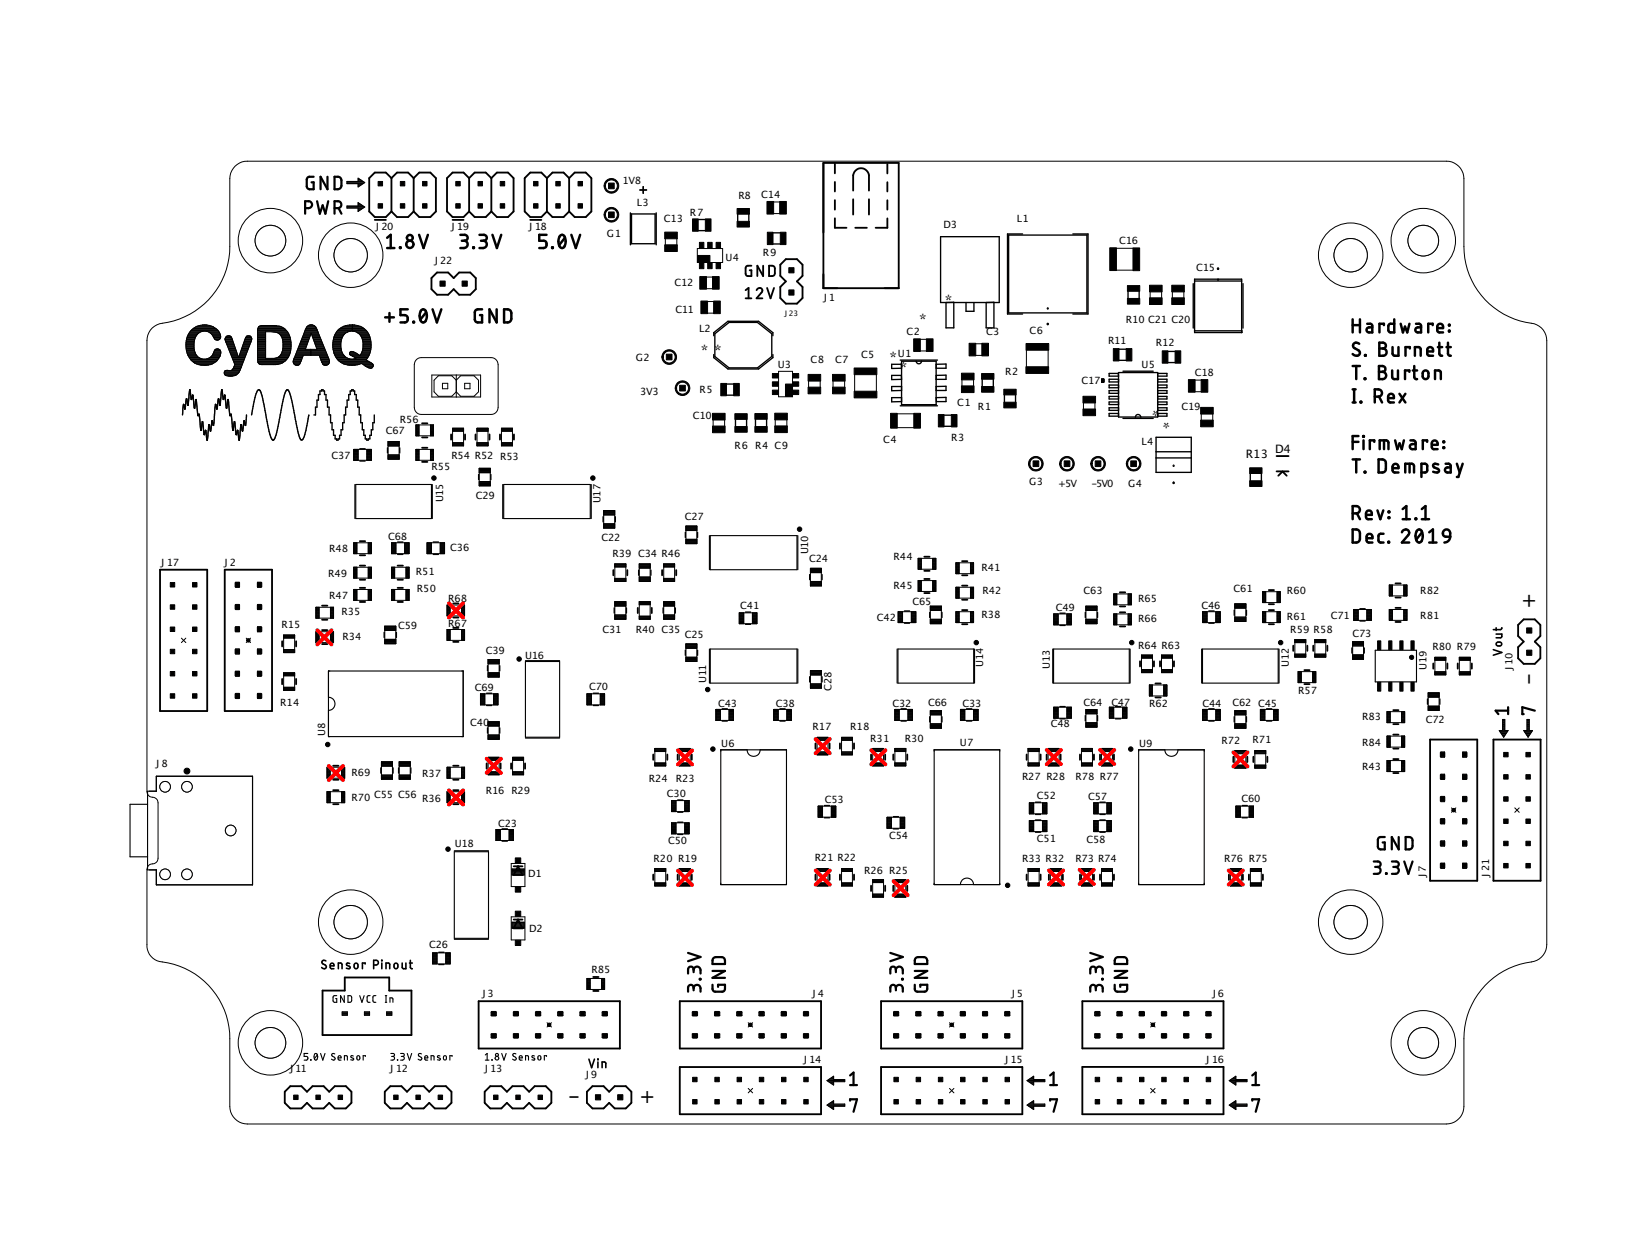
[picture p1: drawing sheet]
<svg xmlns="http://www.w3.org/2000/svg" width="279mm" height="216mm" viewBox="0 0 279 216" stroke-linecap="round" stroke-linejoin="round" font-family="sans-serif">
<defs><g id="words">
<g font-size="3.5">
<text x="263.1" y="104.4" transform="rotate(-90 263.1 104.4)">+</text>
<text x="263.1" y="117.4" transform="rotate(-90 263.1 117.4)">-</text>
<text x="97.4" y="189">-</text>
<text x="109.6" y="189">+</text>
</g>
<g font-size="2.7">
<text x="162" y="52.4">*</text>
<text x="157.6" y="55.7">*</text>
<text x="120.1" y="61">* *</text>
<text x="152.5" y="62.2">*</text>
<text x="154.2" y="63.9">*</text>
<text x="198.7" y="69.5" transform="rotate(-180 198.7 69.5)">*</text>
<text x="200.6" y="71.4" transform="rotate(-180 200.6 71.4)">*</text>
</g>
<g font-size="2">
<text x="218.6" y="77.7">D4</text>
<text x="213.6" y="78.5">R13</text>
</g>
<g font-size="1.7">
<text x="106.7" y="31.5">1V8</text>
<text x="109.2" y="35.3">L3</text>
<text x="126.6" y="34.1">R8</text>
<text x="130.5" y="33.9">C14</text>
<text x="64.4" y="39.5">J20</text>
<text x="77.4" y="39.5">J19</text>
<text x="90.7" y="39.5">J18</text>
<text x="104" y="40.6">G1</text>
<text x="113.8" y="38">C13</text>
<text x="118.3" y="36.9">R7</text>
<text x="161.7" y="39.1">D3</text>
<text x="174.3" y="38">L1</text>
<text x="191.8" y="41.8">C16</text>
<text x="74.5" y="45.2">J22</text>
<text x="124.4" y="44.7">U4</text>
<text x="130.8" y="43.8">R9</text>
<text x="205" y="46.5">C15</text>
<text x="115.6" y="48.9">C12</text>
<text x="115.8" y="53.7">C11</text>
<text x="141.2" y="51.6">J1</text>
<text x="119.8" y="56.9">L2</text>
<text x="155.4" y="57.4">C2</text>
<text x="169" y="57.3">C3</text>
<text x="176.5" y="57.3">C6</text>
<text x="189.9" y="58.9">R11</text>
<text x="193" y="55.3">R10 C21 C20</text>
<text x="198.1" y="59.3">R12</text>
<text x="109" y="61.9">G2</text>
<text x="133.3" y="63">U3</text>
<text x="139" y="62.2">C8</text>
<text x="143.1" y="62.2">C7</text>
<text x="147.6" y="61.4">C5</text>
<text x="153.9" y="61.2">U1</text>
<text x="172.3" y="64.2">R2</text>
<text x="185.4" y="65.7">C17</text>
<text x="195.7" y="63.1">U5</text>
<text x="204.8" y="64.4">C18</text>
<text x="109.8" y="67.7">3V3</text>
<text x="118.8" y="71.7">C10</text>
<text x="119.9" y="67.4">R5</text>
<text x="164.1" y="69.5">C1</text>
<text x="167.6" y="70.2">R1</text>
<text x="202.5" y="70.3">C19</text>
<text x="66.1" y="74.4">C67</text>
<text x="68.5" y="72.4">R56</text>
<text x="125.9" y="76.9">R6 R4 C9</text>
<text x="151.4" y="75.9">C4</text>
<text x="163" y="75.5">R3</text>
<text x="195.7" y="76.2">L4</text>
<text x="56.8" y="78.6">C37</text>
<text x="73.9" y="80.5">R55</text>
<text x="77.4" y="78.6">R54 R52 R53</text>
<text x="176.4" y="83.1">G3</text>
<text x="181.4" y="83.5">+5V</text>
<text x="187.1" y="83.5">-5V0</text>
<text x="193.4" y="83.5">G4</text>
<text x="76" y="86.1" transform="rotate(-90 76 86.1)">U15</text>
<text x="81.6" y="85.5">C29</text>
<text x="102.9" y="86.2" transform="rotate(-90 102.9 86.2)">U17</text>
<text x="117.4" y="89.1">C27</text>
<text x="56.4" y="94.6">R48</text>
<text x="66.5" y="92.5">C68</text>
<text x="77.2" y="94.4">C36</text>
<text x="103.1" y="92.7">C22</text>
<text x="105" y="95.4">R39 C34 R46</text>
<text x="138.6" y="95" transform="rotate(-90 138.6 95)">U10</text>
<text x="153.2" y="95.9">R44</text>
<text x="27.6" y="97">J17</text>
<text x="38.5" y="96.9">J2</text>
<text x="56.2" y="98.8">R49</text>
<text x="71.3" y="98.6">R51</text>
<text x="71.5" y="101.5">R50</text>
<text x="138.7" y="96.3">C24</text>
<text x="153.2" y="100.9">R45</text>
<text x="168.2" y="97.8">R41</text>
<text x="168.4" y="101.8">R42</text>
<text x="185.7" y="101.8">C63</text>
<text x="211.5" y="101.5">C61</text>
<text x="220.6" y="101.8">R60</text>
<text x="243.5" y="101.8">R82</text>
<text x="48.2" y="107.6">R15</text>
<text x="56.4" y="102.6">R47</text>
<text x="58.5" y="105.5">R35</text>
<text x="68.2" y="107.7">C59</text>
<text x="76.8" y="107.4">R67</text>
<text x="76.8" y="103.2">R68</text>
<text x="126.9" y="104.3">C41</text>
<text x="150.3" y="106.4">C42</text>
<text x="156.4" y="103.7">C65</text>
<text x="168.2" y="105.8">R38</text>
<text x="181" y="104.7">C49</text>
<text x="195.1" y="103.2">R65</text>
<text x="195.1" y="106.6">R66</text>
<text x="205.9" y="104.3">C46</text>
<text x="220.6" y="106.2">R61</text>
<text x="228.1" y="106.1">C71</text>
<text x="243.5" y="106">R81</text>
<text x="58.7" y="109.7">R34</text>
<text x="83.3" y="112.1">C39</text>
<text x="90" y="112.9">U16</text>
<text x="103.3" y="108.5">C31</text>
<text x="109" y="108.5">R40 C35</text>
<text x="117.4" y="109.3">C25</text>
<text x="195.1" y="111.2">R64 R63</text>
<text x="221.2" y="108.5">R59 R58</text>
<text x="231.8" y="109.1">C73</text>
<text x="245.6" y="111.4">R80 R79</text>
<text x="81.4" y="118.4">C69</text>
<text x="101" y="118.2">C70</text>
<text x="121" y="117" transform="rotate(-90 121 117)">U11</text>
<text x="142.5" y="118.4" transform="rotate(-90 142.5 118.4)">C28</text>
<text x="168.5" y="114.3" transform="rotate(-90 168.5 114.3)">U14</text>
<text x="180" y="114.6" transform="rotate(-90 180 114.6)">U13</text>
<text x="220.9" y="114.3" transform="rotate(-90 220.9 114.3)">U12</text>
<text x="222.5" y="119">R57</text>
<text x="244.5" y="114.8" transform="rotate(-90 244.5 114.8)">U19</text>
<text x="259.3" y="114.9" transform="rotate(-90 259.3 114.9)">J10</text>
<text x="48" y="120.9">R14</text>
<text x="80.6" y="124.3">C40</text>
<text x="123.1" y="121.1">C43</text>
<text x="133" y="121.1">C38</text>
<text x="139.3" y="125.1">R17</text>
<text x="145.8" y="125.1">R18</text>
<text x="153" y="121.1">C32</text>
<text x="159.1" y="120.9">C66</text>
<text x="165" y="121.1">C33</text>
<text x="180.1" y="124.6">C48</text>
<text x="185.7" y="120.9">C64</text>
<text x="190.5" y="120.9">C47</text>
<text x="197" y="121.1">R62</text>
<text x="206.1" y="121.1">C44</text>
<text x="211.3" y="120.9">C62 C45</text>
<text x="233.5" y="123.4">R83</text>
<text x="244.4" y="123.9">C72</text>
<text x="26.8" y="131.4">J8</text>
<text x="55.7" y="126.2" transform="rotate(-90 55.7 126.2)">U8</text>
<text x="123.6" y="127.9">U6</text>
<text x="149.2" y="127.2">R31</text>
<text x="155.1" y="127.2">R30</text>
<text x="164.5" y="127.8">U7</text>
<text x="195.2" y="127.9">U9</text>
<text x="209.4" y="127.6">R72</text>
<text x="214.7" y="127.4">R71</text>
<text x="233.5" y="127.8">R84</text>
<text x="60.2" y="132.9">R69</text>
<text x="60.2" y="137.3">R70</text>
<text x="64.1" y="136.8">C55 C56</text>
<text x="72.3" y="137.4">R36</text>
<text x="72.3" y="133.2">R37</text>
<text x="83.3" y="136.1">R16 R29</text>
<text x="111.2" y="133.9">R24</text>
<text x="114.3" y="136.5">C30</text>
<text x="115.8" y="133.9">R23</text>
<text x="141.4" y="137.6">C53</text>
<text x="175.2" y="133.7">R27 R28</text>
<text x="177.7" y="136.9">C52</text>
<text x="184.3" y="133.7">R78 R77</text>
<text x="186.5" y="137.1">C57</text>
<text x="212.8" y="137.5">C60</text>
<text x="233.5" y="132">R43</text>
<text x="85.4" y="141.6">C23</text>
<text x="152.4" y="143.7">C54</text>
<text x="78" y="145.2">U18</text>
<text x="112" y="147.7">R20 R19</text>
<text x="114.5" y="144.7">C50</text>
<text x="139.7" y="147.6">R21 R22</text>
<text x="148.1" y="149.7">R26 R25</text>
<text x="175.2" y="147.6">R33 R32</text>
<text x="177.7" y="144.3">C51</text>
<text x="184.3" y="147.6">R73 R74</text>
<text x="186.2" y="144.4">C58</text>
<text x="209.9" y="147.6">R76 R75</text>
<text x="90.5" y="150.2">D1</text>
<text x="244.4" y="150.2" transform="rotate(-90 244.4 150.2)">J7</text>
<text x="255.3" y="150.2" transform="rotate(-90 255.3 150.2)">J21</text>
<text x="90.7" y="159.7">D2</text>
<text x="73.6" y="162.5">C26</text>
<text x="101.4" y="166.8">R85</text>
<text x="82.7" y="170.8">J3</text>
<text x="139.3" y="170.8">J4</text>
<text x="173.4" y="170.8">J5</text>
<text x="207.9" y="170.8">J6</text>
<text x="49.8" y="183.6">J11</text>
<text x="66.9" y="183.6">J12</text>
<text x="83.1" y="183.6">J13</text>
<text x="100.4" y="184.8">J9</text>
<text x="137.8" y="182.1">J14</text>
<text x="172.3" y="182.1">J15</text>
<text x="206.8" y="182.1">J16</text>
</g>
<text font-size="1.3" x="134.5" y="54.1">J23</text>
</g></defs>
<g fill="none" stroke="#000" stroke-width=".42">
<path d="M66 54.4h1.5M66.4 40.7l.6-.5v2.3M66.4 42.5h1.2M66.8 53.6v1.5M68.6 42.4l.1 .1zM69.9 53h-1.3v1h.8a.64 .64 0 0 1 .5 .6 .64 .64 0 0 1-.5 .6h-.8M70.8 55.1l.2 .1zM71.8 40.2l.8 2.3 .7-2.3M72.2 53.1a.53 .53 0 0 1 .6 0 .53 .53 0 0 1 .3 .5v1.1a.54 .54 0 0 1-.6 .5 .54 .54 0 0 1-.5-.5l-.1-.9zM73 53.5l-.9 1.3M74.1 53l.8 2.2 .7-2.2M78.9 40.2h.8a.51 .51 0 0 1 .5 .5 .51 .51 0 0 1-.5 .6h-.5"/>
<path d="M79.5 41.3a.62 .62 0 0 1 .7 .6 .62 .62 0 0 1-.7 .6h-.6M81.1 42.4h.1v.1h-.1zM82.2 40.2h.8a.51 .51 0 0 1 .4 .5 .51 .51 0 0 1-.4 .6h-.6M82.6 53h-.7a.51 .51 0 0 0-.5 .5v1.3l.2 .4h1v-1.2h-.3M82.8 41.3a.62 .62 0 0 1 .6 .6 .62 .62 0 0 1-.6 .6h-.6M84.4 40.2l.8 2.3 .7-2.3M85.1 53v2.2l-1.2-2.2v2.2M86.4 53a1.13 1.13 0 0 1 1.1 .3l.2 .3v1l-.2 .4-.3 .2h-.8zM93.7 40.2h-1.3v1.1h.8a.64 .64 0 0 1 .5 .6 .64 .64 0 0 1-.5 .6h-.8M94.6 42.4h.2v.1h-.2zM96 40.4a.52 .52 0 0 1 .6-.1 .52 .52 0 0 1 .3 .5v1.1a.54 .54 0 0 1-.6 .6 .54 .54 0 0 1-.5-.6l-.1-.8zM96.8 40.7l-1 1.3"/>
<path d="M97.9 40.2l.8 2.3 .7-2.3M231.9 54.7v2.3M231.9 55.7h1.2M233 58.9a.55 .55 0 0 0-.9-.1 .55 .55 0 0 0 .1 .8l.7 .4a.53 .53 0 0 1 .1 .7 .53 .53 0 0 1-.7 .2l-.4-.2M233.1 54.7v2.3M234.4 55.5h.6l.2 .2v1.3h-.5a.43 .43 0 0 1-.5-.5 .43 .43 0 0 1 .5-.4h.5M236.4 58.7h.7a.5 .5 0 0 1 .5 .5 .5 .5 0 0 1-.5 .5 .62 .62 0 0 1 .6 .6 .62 .62 0 0 1-.6 .7h-.7zM236.4 59.7h.7M237.2 55.7v-.2h-.7v1.5M238.7 59.5v1.1l.1 .3 .3 .1h.6v-1.5M239 54.7v2.3l-.8-.1-.2-.3v-.9l.2-.2h.8M240.1 55.5l.4 1.5 .3-1 .4 1 .4-1.5"/>
<path d="M241.7 59.7v-.2h-.8v1.5M242.7 55.5h.7l.2 .2v1.3h-.6a.43 .43 0 0 1-.4-.5 .43 .43 0 0 1 .4-.4h.6M245.6 55.7v-.2h-.8v1.5M246.4 56.2h1a.52 .52 0 0 0-.4-.7 .52 .52 0 0 0-.6 .5l.1 .9 .9 .1M246.5 59.5h.7M246.7 58.7v2l.2 .2 .3 .1M247.9 59.5h.8M248.2 58.7v2l.2 .2 .3 .1M248.4 55.6l.1 .2zM248.4 56.7l.1 .1zM231.9 62.7h1.2M231.9 69h.5"/>
<path d="M231.9 66.7h.5M231.9 75.7h1M231.9 78.7h1.2M232.1 66.7v2.3M232.5 62.7v2.3M232.5 78.7v2.3M232.9 74.7h-1v2.3M233.2 68.8h.1v.2h-.1zM233.7 74.7h.1v.1h-.1zM233.7 75.5v1.5M233.9 64.8h.1v.2h-.1zM234 60.8h.1v.2h-.1z"/>
<path d="M235.6 75.7v-.2h-.8v1.5M235.6 68h.7a.62 .62 0 0 0 .6-.7 .62 .62 0 0 0-.6-.6h-.7v2.3M236.3 78.7h.8a.6 .6 0 0 1 .5 .7l-.2 1.3-.3 .2-.8 .1zM236.4 62.7h.6a.5 .5 0 0 1 .5 .5 .5 .5 0 0 1-.5 .5 .62 .62 0 0 1 .6 .6 .62 .62 0 0 1-.6 .7h-.6zM236.4 63.7h.6M236.4 68l.5 1M236.5 77v-1.5h1.1l.3 .1 .1 .2v1.2M237.2 75.5v1.5M237.9 68.2h1a.52 .52 0 0 0-.3-.7 .52 .52 0 0 0-.7 .5l.1 .9 .9 .1M238.6 63.5l.1 1.2 .3 .3h.6v-1.5M239.1 75.5l.4 1.5 .4-1 .4 1 .3-1.5M239.9 67.5l1 1.5"/>
<path d="M240.9 67.5l-1 1.5M241.6 63.7v-.2h-.8v1.5M241.6 79.5v1.5M241.8 75.5h.6l.3 .3v1.2h-.6a.43 .43 0 0 1-.4-.5 .43 .43 0 0 1 .4-.4h.6M242.2 63.5h.7M242.4 62.7v2l.2 .2 .3 .1M242.5 61v-1.5l.9 .1 .1 .2v1.2M244 63.6l.5-.1a.87 .87 0 0 1 .1 1.4l-.3 .1-.4-.4v-.6zM244.6 75.7v-.2h-.7v1.5M244.6 60.2h1a.52 .52 0 0 0-.3-.7 .52 .52 0 0 0-.7 .5l.2 .9 .8 .1M245.4 76.2h1a.52 .52 0 0 0-.3-.7 .52 .52 0 0 0-.7 .5l.1 .9 .9 .1M246 65v-1.5h.7l.3 .2v1.3"/>
<path d="M246.5 79.6a.57 .57 0 0 0-.9 .1l.1 .3 .9 .4a.31 .31 0 0 1 .1 .4 .31 .31 0 0 1-.4 .2l-.6-.2M247.4 75.6h.1v.2h-.1zM247.4 76.6h.1v.2h-.1zM247.8 79.5h.5l.3 .2 .1 1.3h-.6a.43 .43 0 0 1-.4-.5 .43 .43 0 0 1 .4-.4h.6M249.7 79.5l.5 1.5M250.7 79.5l-.7 2.2h-.3M231.9 88a1.07 1.07 0 0 0 1.1-.3l.1-.4-.2-.5-1-.1v2.3M231.9 90.7h.8l.4 .4v1.3l-.1 .3-.3 .2-.8 .1zM232.6 88l.5 1M233.9 80.8h.1v.2h-.1zM234.1 88.2h1a.52 .52 0 0 0-.3-.7 .52 .52 0 0 0-.7 .5l.2 .9 .8 .1M234.3 92.2h.9a.52 .52 0 0 0-.3-.7 .52 .52 0 0 0-.6 .5l.1 .9 .8 .1"/>
<path d="M236.1 87.5l.5 1.5 .5-1.5M237.2 91.5h-.7l-.2 .3 .1 1.1 .8 .1M238 92.8h.1v.2h-.1zM238 87.7h.1v.1h-.1zM238 88.6h.1v.2h-.1zM238.7 80.2h1a.53 .53 0 0 0-.3-.7 .53 .53 0 0 0-.7 .5v.6l.1 .3 .9 .1M240.3 91.2a.62 .62 0 0 1 .9-.5 .62 .62 0 0 1 .2 1l-1.1 1.3h1.3M240.4 89h1.3M240.4 87.2l.7-.5v2.3M240.9 81v-1.5h1.1l.3 .1 .1 .2v1.2M242.6 88.8h.2v.2h-.2zM242.9 90.9a.52 .52 0 0 1 .6-.1 .52 .52 0 0 1 .3 .5v1.1a.54 .54 0 0 1-.5 .6 .54 .54 0 0 1-.6-.6v-.8z"/>
<path d="M243.6 81l.8-.1 .2-.2v-1l-.2-.2h-.8v2.2M243.7 89h1.3M243.7 87.2l.6-.5v2.3M243.8 91.2l-1 1.3M245 91.2l.6-.5v2.3M245 93h1.2M247.6 90.8l.6-.1 .3 .4 .1 .9h-.8a.61 .61 0 0 1-.5-.5 .61 .61 0 0 1 .3-.7zM248.6 92a1.01 1.01 0 0 1-1 1"/>
<circle cx="70.3" cy="41.9" r=".63"/>
<circle cx="70.3" cy="40.7" r=".5"/>
</g>
<g fill="none" stroke="#000" stroke-width=".19">
<path d="M60.8 83v5.9M61 83h13v5.9h-13zM74.1 83v5.9M86.2 83v5.9M86.3 83h14.9v5.9h-14.9zM101.3 83v5.9M121.6 91.8v5.8M121.8 91.8h14.8v5.8h-14.8zM136.8 91.8v5.8M56.3 119.5a1.12 1.12 0 0 1 1.1 1.1 1.12 1.12 0 0 1-1.1 1.1M56.3 115h23.1v11.2h-23.1zM90.1 113.3h5.8v13h-5.8z"/>
<path d="M90.1 113.2h5.8M121.6 111.2v5.9M121.8 111.2h14.8v5.9h-14.8zM136.8 111.2v5.9M153.8 111.2v5.9M153.9 111.2h13v5.9h-13zM167 111.2v5.9M180.4 111.2v5.9M180.6 111.2h13v5.9h-13zM193.7 111.2v5.9M206 111.2v5.9M206.1 111.2h13v5.9h-13z"/>
<path d="M219.2 111.2v5.9M235.7 111.4h7.1v5.4h-7.1zM25.3 137.8h-3v9h3M26.8 133h16.5v18.6h-16.5v-2.5h-1.5v-13.5h1.5zM90.1 126.5h5.8M123.5 128.5h11.3v23.1h-11.3zM128.1 128.5a1.12 1.12 0 0 0 1.1 1.1 1.12 1.12 0 0 0 1.1-1.1M160.1 128.5h11.3v23.1h-11.3zM195.2 128.5h11.2v23.1h-11.2zM199.7 128.5a1.12 1.12 0 0 0 1.1 1.1 1.12 1.12 0 0 0 1.1-1.1M77.9 145.8h5.8M77.9 145.9h5.8v14.9h-5.8z"/>
<path d="M87.8 148.9h2.1v1h-2.1zM87.8 158h2.1v1.1h-2.1zM87.8 149.9h2.1M87.8 149.8h2.1M87.8 149.6h2.1M87.8 149.5h2.1M87.8 149.3h2.1M87.8 149.2h2.1M87.8 149h2.1M87.8 158.9h2.1M87.8 158.8h2.1M87.8 158.6h2.1"/>
<path d="M87.8 158.5h2.1M87.8 158.3h2.1M87.8 158.2h2.1M164.6 151.6a1.12 1.12 0 0 1 1.2-1.1 1.12 1.12 0 0 1 1.1 1.1M57.7 170.6h-.5l-.1 .1v.8l.2 .2h.4v-.6h-.2M59 170.6v1.1l-.6-1.1v1.1M59.6 170.6h.5l.2 .2v.6l-.2 .3h-.5zM61.7 170.6l.3 1.1 .4-1.1M63.4 170.6h-.3l-.2 .3 .1 .8h.4M64.4 170.6h-.3l-.2 .3 .1 .8h.4M66 171.7h.3M66 170.6h.3"/>
<path d="M66.2 170.6v1.1M66.8 171.7v-.7l.5 .1 .1 .6M77.9 161h5.8M52.8 180.5h-.7v.5h.4a.32 .32 0 0 1 .3 .3 .32 .32 0 0 1-.3 .4h-.4M53.3 181.6v.1zM54 180.6v-.1a.54 .54 0 0 1 .5 .4 .54 .54 0 0 1-.1 .6l-.3 .2a.74 .74 0 0 1-.1-1.1zM54.4 180.8l-.5 .6M54.9 180.5l.4 1.2 .4-1.2M57.4 180.6l-.4-.1-.1 .3 .4 .4a.28 .28 0 0 1 .1 .4 .28 .28 0 0 1-.5 0l-.1-.1M58 181.3h.5a.27 .27 0 0 0-.2-.4 .27 .27 0 0 0-.3 .2v.4l.5 .2M59 181.7v-.8l.5 .1v.7M60.6 181l-.3-.1-.2 .2 .5 .3v.1l-.1 .2-.4-.1"/>
<path d="M61.3 180.9h.3l.1 .2-.1 .4-.1 .1-.3-.1zM62.6 181v-.1h-.3v.8M67 180.5h.5l.1 .2-.1 .3h-.4M67.3 181l.3 .1v.4l-.6 .2M68.1 181.6l.1 .1zM68.7 180.5h.5l.1 .2-.1 .3h-.4M69 181l.2 .1 .1 .3-.2 .2-.4 .1M69.8 180.5l.4 1.2 .4-1.2M72.2 180.6l-.3-.1-.2 .3 .5 .4a.29 .29 0 0 1 0 .4 .29 .29 0 0 1-.4 0l-.1-.1M72.8 181.3h.5a.27 .27 0 0 0-.2-.4 .27 .27 0 0 0-.3 .2v.4l.5 .2M73.9 181.7v-.8l.5 .1v.7M75.4 181l-.3-.1-.1 .2 .5 .3v.1l-.2 .2-.3-.1"/>
<path d="M76.1 180.9h.2l.2 .1v.5l-.2 .1h-.2l-.1-.2zM77.5 181v-.1h-.4v.8M83.2 181.7h.6M83.2 180.8l.3-.3v1.2M84.3 181.6l.1 .1zM86 180.5l.4 1.2 .4-1.2M88.4 180.6l-.2-.1-.3 .2v.2l.5 .3a.29 .29 0 0 1 0 .4 .29 .29 0 0 1-.4 0l-.1-.1M89 181.3h.5a.27 .27 0 0 0-.2-.4 .27 .27 0 0 0-.3 .2v.4l.5 .2M90.1 181.7v-.8l.5 .1v.7M91.6 181l-.4-.1v.2l.5 .3v.1l-.2 .2-.3-.1M92.3 180.9h.2l.2 .1v.5l-.2 .1-.3-.1zM93.7 181v-.1h-.4v.8"/>
<circle cx="85.2" cy="180.8" r=".25"/>
<circle cx="85.2" cy="181.3" r=".31"/>
</g>
<g fill="none" stroke="#000" stroke-width=".28">
<path d="M256 111.3l1.4 .5-1.4 .5M256.5 108.6h.9l-.1 .7h-.8M256.5 107.6v.4M256.5 110.2l.6-.2 .3 .3-.2 .3h-.6a.31 .31 0 0 1-.1-.4zM257.4 107.6v.2l-.2 .1h-1.2M55.9 164.7a.37 .37 0 0 0-.6-.1 .37 .37 0 0 0-.1 .5l.6 .3a.37 .37 0 0 1 0 .5 .37 .37 0 0 1-.5 0l-.2-.1M56.6 165.5h.6a.33 .33 0 0 0-.2-.5 .33 .33 0 0 0-.4 .4v.5l.6 .1M58 166v-1l.6 .1v.9M59.9 165.1l-.3-.1-.2 .2 .6 .5v.2l-.2 .1-.4-.1M60.8 165.1l.3-.1 .2 .2v.6a.32 .32 0 0 1-.3 .2 .32 .32 0 0 1-.3-.3zM62.6 165.2v-.2h-.5v1M64.1 165.4h.4a.4 .4 0 0 0 .4-.4 .4 .4 0 0 0-.4-.5h-.4v1.5"/>
<path d="M65.4 164.5l.1 .1zM65.4 165v1M66.2 166v-1l.6 .1v.9M67.7 165.1l.2-.1 .3 .2v.6a.32 .32 0 0 1-.4 .2 .32 .32 0 0 1-.3-.3zM68.9 165v.8l.3 .2h.4v-1M70.2 165h.5M70.3 164.5v1.3l.4 .2M100.9 181.5l.5 1.4 .5-1.4M102.5 181.5v.1zM102.5 182v.9M103.2 182.9v-.9l.6 .1v.8"/>
</g>
<g fill="none" stroke="#000" stroke-width=".38">
<path d="M52.3 35.7h.6a.59 .59 0 0 0 .6-.6 .59 .59 0 0 0-.6-.6h-.6v2.1M53.8 30.3h-.8a.47 .47 0 0 0-.4 .5v1.1l.3 .5h.9v-1.2h-.4M54.4 34.5l.4 2.1 .5-1.4 .5 1.4 .5-2.1M56.1 30.3v2.1l-1.2-2.1v2.1M57.3 30.3h.8l.3 .2 .1 .4v.9l-.1 .4a1.02 1.02 0 0 1-1.1 .2zM57.3 35.7h.6a.59 .59 0 0 0 .6-.6 .59 .59 0 0 0-.6-.6h-.6v2.1M58 35.7l.5 .9M258.5 121.8h-2.1l.4 .6M258.5 121.2v1.2M263.1 121.8l-2.2-.6v1.2h.3M235.5 147.6h.7a.47 .47 0 0 1 .5 .5 .47 .47 0 0 1-.5 .4h-.5M236.1 148.5a.59 .59 0 0 1 .5 .6 .59 .59 0 0 1-.5 .6h-.6"/>
<path d="M237.4 143.4h-.7a.47 .47 0 0 0-.5 .5v1.2a.47 .47 0 0 0 .5 .4h.7v-1.1h-.4M237.6 149.6l.1 .1zM238.6 147.6h.7a.47 .47 0 0 1 .5 .5 .47 .47 0 0 1-.5 .4h-.5M239.2 148.5a.59 .59 0 0 1 .6 .6 .59 .59 0 0 1-.6 .6h-.6M239.8 143.4v2.1l-1.2-2.1v2.1M240.7 147.6l.7 2.1 .7-2.1M240.9 143.4h.8l.4 .4v1.3l-.4 .4h-.8zM117.9 163.3l2.2 .7-2.2 .7M118.9 169.3a.59 .59 0 0 1 .6-.5 .59 .59 0 0 1 .6 .5v.6M118.9 169.7v-.5a.48 .48 0 0 0-.5-.5 .48 .48 0 0 0-.5 .5v.7M118.9 166.2a.59 .59 0 0 1 .6-.6 .59 .59 0 0 1 .6 .6v.6M118.9 166.6v-.5a.48 .48 0 0 0-.5-.5 .48 .48 0 0 0-.5 .5v.7"/>
<path d="M120 167.7l.1 .1zM122.1 168.7v.8a.47 .47 0 0 0 .5 .4h1.2a.47 .47 0 0 0 .5-.4v-.8h-1.2v.4M122.1 166.4h2.2l-2.2 1.2h2.2M122.2 164.2l.5-.2 1.3 .1a1.03 1.03 0 0 1 .3 1.1h-2.2zM152.6 163.3l2.1 .7-2.1 .7M153.6 169.3a.59 .59 0 0 1 .6-.5 .59 .59 0 0 1 .5 .5v.6M153.6 169.7v-.5a.48 .48 0 0 0-.5-.5 .48 .48 0 0 0-.5 .5v.7M153.6 166.2a.59 .59 0 0 1 .6-.6 .59 .59 0 0 1 .5 .6v.6M153.6 166.6v-.5a.48 .48 0 0 0-.5-.5 .48 .48 0 0 0-.5 .5v.7M154.6 167.7l.1 .1zM156.8 168.7v.8a.44 .44 0 0 0 .5 .4h1.2a.47 .47 0 0 0 .4-.4v-.8h-1.1v.4M156.8 166.4h2.1l-2.1 1.2h2.1"/>
<path d="M156.9 164.2l.5-.2 1.3 .1a1.03 1.03 0 0 1 .2 1.1h-2.1zM186.9 163.3l2.1 .7-2.1 .7M187.8 169.3a.59 .59 0 0 1 .6-.5 .59 .59 0 0 1 .6 .5v.6M187.8 169.7v-.5a.48 .48 0 0 0-.4-.5 .48 .48 0 0 0-.5 .5v.7M187.8 166.2a.59 .59 0 0 1 .6-.6 .59 .59 0 0 1 .6 .6v.6M187.8 166.6v-.5a.48 .48 0 0 0-.4-.5 .48 .48 0 0 0-.5 .5v.7M188.9 167.7l.1 .1zM191.1 168.7v.8a.47 .47 0 0 0 .5 .4h1.1a.44 .44 0 0 0 .5-.4v-.8h-1.2v.4M191.1 166.4h2.1l-2.1 1.2h2.1M191.2 164.2l.3-.2h1.3l.4 .4v.8h-2.1zM145.7 184.3l.6-.5v2.1M145.7 185.9h1.2"/>
<path d="M145.7 188.6v-.2h1.2l-.6 2.1M180 185.9h1.2M180 188.6v-.2h1.2l-.6 2.1M180 184.3l.6-.5v2.1M214.7 185.9h1.1M214.7 188.6v-.2h1.1l-.6 2.1M214.7 184.3l.5-.5v2.1"/>
</g>
<g fill="none" stroke="#000" stroke-width=".17">
<path d="M59.5 35.3h1.9v-.6l1.1 .8-1.1 .7v-.5h-1.9zM59.5 35.6h2.8M59.5 35.5h3M59.5 35.4h2.9M59.5 31.3h2.9M59.5 31.2h2.9M61.4 31.1v-.6l1.1 .8-1.1 .7v-.5M61.4 36.2h.1M61.4 36.1h.2M61.4 35.9h.4M61.4 35.8h.6M61.4 35.7h.7"/>
<path d="M61.4 35.2h.8M61.4 35.1h.6M61.4 35h.4M61.4 34.9h.3M61.4 34.8h.1M61.4 31.9h.1M61.4 31.8h.3M61.4 31.7h.5M61.4 31.6h.7M61.4 31h.7M61.4 30.9h.5M61.4 30.8h.3"/>
<path d="M61.4 30.6h.2M62.3 31.1h-2.8v.4h2.8M132.5 34.6h1.2M132.6 36.6h1.1M31.9 59.3v.3M31.9 58.8v.5M31.9 59.5h1.4M31.9 59.4h1.4M31.9 59.2h1.4M31.9 59.1h1.4M31.9 59h1.4M31.9 58.9h1.4"/>
<path d="M31.9 58.8h1.4M31.9 59.6l.1 .5M31.9 59.7h1.4M31.9 59.6h1.4M31.9 58.7h1.4M31.9 59.8h1.4M31.9 58.5h1.4M31.9 58.4h1.4M31.9 58.3h1.4M31.9 59.9h1.4M32 58.2h1.4M32 58.1h1.4"/>
<path d="M32 57.9h1.4M32.1 57.8h1.4M32.1 57.7l-.2 1.1M32.1 57.7h1.4M32.2 57.6h1.4M32.2 57.5h1.5M32.3 57.3h1.5M32.3 57.2h1.6M32.4 57.1l-.3 .6M32.4 57.1h1.6M32.5 57h1.7M32.6 56.9h1.8"/>
<path d="M32.6 56.7h2.5l.9 .3M32.7 56.7l-.3 .4M32.7 56.6h4.7M32.9 56.5h4.4M33 56.4h4.1M33 56.4l-.3 .3M33.1 56.3h3.9M33.3 56.2h3.5M33.3 58.4v1.2l.1 .8M33.4 57.9l-.1 .5M33.5 56h3.1M33.7 55.9l-.7 .5"/>
<path d="M33.7 55.9h.1a3.3 3.3 0 0 1 3 .3M33.7 55.9h2.7M33.8 57.3l-.4 .6M34 57.1l-.2 .2M34.1 55.8h1.9M34.2 57l-.2 .1M34.6 55.7h.9M34.9 56.7l-.7 .3M35.3 56.7h2.2M35.8 56.9h1.7M36 57l.1 .1M36 57h1.6"/>
<path d="M36.1 57.1h1.6M36.1 57.1l.5 .6a.64 .64 0 0 0 .5 .6 .64 .64 0 0 0 .7-.5M36.2 57.2h1.5M36.3 57.3h1.5M36.4 57.5h1.4M36.5 57.6h1.3M36.6 57.7h1.2M36.6 57.8h1.2M36.7 57.9h1.1M36.8 58.1h.9M36.8 56.2l.6 .5M36.9 59.9l-.5 1"/>
<path d="M36.9 59.9h.8M36.9 58.2h.7M37 59.8h.5M37.4 56.7l.1 .2M37.5 59.8l.3 .3v.4M37.5 59.8h-.5l-.1 .1M37.5 56.9l.2 .4M37.7 57.3l.1 .5M38.6 58.1l1.7 4.4-.2 .3M38.6 58.1h.1M38.6 58.2h1.2M38.6 58.1h1.2"/>
<path d="M38.6 58.3h1.3M38.6 57.9h1.1M38.7 58.4h1.2M38.7 57.8h1M38.7 57.8l-.1 .3M38.7 57.8h.1M38.7 58.5h1.2M38.7 58.7h1.3M38.8 57.7h.8M38.8 57.7l-.1 .1M38.8 58.8h1.2M38.8 58.9h1.3"/>
<path d="M38.9 59h1.2M38.9 57.6l-.1 .1M38.9 57.6h.1M38.9 57.6a.64 .64 0 0 1 .9 .6l1.1 3.1 1-2.9M38.9 59.1h1.3M38.9 57.6h.6M39 59.2h1.2M39 59.4h1.2M39.1 59.5h1.2M39.1 59.6h1.2M39.2 59.7h1.2M39.2 59.8h1.2"/>
<path d="M39.2 59.9h1.2M39.6 57.7h.1M41.4 59.9h1.1M41.4 59.8h1.1M41.4 59.7h1.2M41.5 59.6h1.1M41.5 59.5h1.2M41.6 59.4h1.1M41.6 59.2h1.2M41.6 59.1h1.2M41.7 59h1.2M41.7 58.9h1.2"/>
<path d="M41.8 58.8h1.1M41.8 58.7h1.2M41.8 58.5h1.2M41.9 58.4h1.2M41.9 58.3h1.2M42 58.2h1.1M42 58.1h1.2M42.1 57.9h1M42.1 57.9h.1M42.1 57.8h1M42.1 57.8l-.2 .6M42.2 57.7h.8"/>
<path d="M42.2 57.7l.1-.1 .7 .1M42.2 57.7l-.1 .1M42.3 57.6h.6M43 58.7l-2.1 5.1M43 57.7l.1 .1M43.1 57.8h.1M43.1 57.8v.1M43.1 58.3l-.1 .4M43.1 57.9l.1 .2M43.2 58.1h.1M43.2 58.1l-.1 .2M44.2 58.3h1.3"/>
<path d="M44.2 56.7h5M44.2 59.9h1.3M44.2 59.8h1.3M44.2 59.7h1.3M44.2 59.6h1.3M44.2 59.5h1.3M44.2 59.4h1.3M44.2 59.2h1.3M44.2 59.1h1.3M44.2 59h1.3M44.2 58.9h1.3M44.2 58.8h1.3"/>
<path d="M44.2 58.7h1.3M44.2 58.5h1.3M44.2 58.4h1.3M44.2 58.2h1.3M44.2 58.1h1.3M44.2 57.9h1.3M44.2 57.8h1.3M44.2 57.7h1.3M44.2 57.6h1.3M44.2 57.5h1.3M44.2 57.3h1.3M44.2 57.2h1.3"/>
<path d="M44.2 57.1h1.3M44.2 57h1.3M44.2 56.9l5.2 .1M44.2 56.6h4.9M44.2 56.5h4.8M44.2 56.4h4.7M44.2 56.4v5.4M44.2 56.3h4.5M44.2 56.2h4.3M44.3 56h4M44.4 56h-.1M44.4 55.9l-.2 .5"/>
<path d="M44.4 55.9h3.6M44.7 55.8h2.7M45.5 56.9v4.5h1.6l.7-.3M46.8 56.9h2.5M47.4 55.8a2.74 2.74 0 0 1 2.5 2.9M47.4 55.8h-2.5l-.5 .1M47.5 57l.4 .2 .4 .5M47.7 57.1h1.7M47.9 57.2h1.6M48 57.3h1.6M48.1 57.5h1.5M48.2 57.6h1.5"/>
<path d="M48.3 57.7h1.4M48.3 57.7l.2 1M48.3 57.8h1.4M48.4 57.9h1.4M48.4 58.1h1.4M48.4 58.2h1.4M48.5 58.3h1.3M48.5 59.9h1.3M48.5 59.8h1.3M48.5 59.7h1.4M48.5 58.4h1.3M48.5 59.6h1.4"/>
<path d="M48.5 58.7h1.4M48.5 58.5h1.4M48.5 58.7v.3M48.5 59.5h1.4M48.5 59.4h1.4M48.5 59.2h1.4M48.5 59.1h1.4M48.5 59h1.4M48.5 58.9h1.4M48.5 58.8h1.4M48.5 59l-.2 1.3M49.8 60v.2"/>
<path d="M49.9 58.7l-.1 1.3M51 59.9h4.7M51 59.8h1.3M51.1 59.7h1.3M51.1 59.6h1.3M51.2 59.5h1.3M51.2 59.4h1.3M51.3 59.2h1.3M51.3 59.1h1.3M51.4 59h1.2M51.4 58.9h1.3M51.5 58.8h1.2"/>
<path d="M51.5 58.7h1.3M51.5 58.5h1.3M51.6 58.4h1.3M51.6 58.3h1.3M51.7 58.2h1.2M51.7 58.1h1.3M51.8 57.9h1.2M51.8 57.8h1.3M51.9 57.7h1.2M51.9 57.6h1.2M52 57.5h1.2M52 57.3h1.2"/>
<path d="M52 57.2h1.3M52.1 57.1h2.5M52.2 57h2.3M52.2 56.9h2.3M52.2 56.7h2.3M52.2 56.7l-1.9 5M52.3 56.6h2.1M52.3 56.5h2.1M52.3 56.5l-.1 .2M52.4 56.4h1.9M52.4 56.3h1.9M52.5 56.2h1.7"/>
<path d="M52.6 56h1.5M52.6 56l-.3 .5M52.7 55.9h1.3M52.8 55.8h1.1M53.1 55.7h.5M53.1 55.7l-.5 .3M53.3 59.9v1M53.3 57.1l1 2.8h-2zM53.4 57.2h1.2M53.4 57.3h1.3M53.5 57.5h1.2M53.5 57.6h1.3"/>
<path d="M53.6 57.7h1.2M53.6 57.8h1.3M53.6 55.7l.5 .4M53.6 57.9h1.3M53.7 58.1h1.3M53.7 58.2h1.3M53.8 58.3h1.3M53.8 58.4h1.3M53.8 58.5h1.4M53.9 58.7h1.3M53.9 58.8h1.4M54 58.9h1.3"/>
<path d="M54 59h1.4M54.1 59.1h1.3M54.1 59.2h1.4M54.1 56.1l.2 .3M54.2 59.4h1.3M54.2 59.5h1.3M54.3 59.6h1.3M54.3 59.7h1.3M54.3 56.4h.1M54.3 56.4l.1 .2M54.3 59.8h1.4M54.4 56.6l.1 .3"/>
<path d="M54.5 56.9l1.8 4.4M57 59.5h1.4M57 59.4h1.4M57 59.2h1.4M57 59.1h1.4M57 59h1.4M57 58.9h1.4M57 58.8h1.4M57 59v.5M57 59.5l.1 .3M57.1 59.6h1.3M57.1 58.7h1.3"/>
<path d="M57.1 59.8h1.4M57.1 59.7h1.4M57.1 58.5h1.4M57.1 58.4h1.4M57.1 59.8l.1 .6M57.1 58.3h1.4M57.1 59.9h1.4M57.1 58.2h1.4M57.2 58.1h1.4M57.2 57.9h1.4M57.2 57.8h1.5M57.3 57.7h1.4"/>
<path d="M57.3 57.6h1.5M57.4 57.5h1.5M57.4 57.3h1.5M57.5 57.2h1.6M57.5 57.1h1.7M57.5 57.1l-.3 .7-.2 1.2M57.6 57h1.8M57.7 56.9h1.9M57.8 56.7h2.6M57.8 56.7l-.3 .4M57.9 56.6h4.9M58 56.5h4.7"/>
<path d="M58.1 56.4h4.4M58.1 56.4l-.3 .3M58.3 56.3h4.1M58.4 56.2h3.8M58.5 58.1l-.1 1.3 .3 1.2M58.6 56h3.4M58.9 55.9l-.8 .5M58.9 55.9h2.9M58.9 57.3l-.4 .8M59.2 55.8h2.2M59.4 57l-.5 .3M59.6 56.9l-.2 .1"/>
<path d="M59.8 55.7h1M60.1 56.7l-.5 .2M60.4 56.7l.9 .3M60.4 55.7l-1.5 .2M60.4 55.7v1M60.4 55.7h.4M60.5 56.7h2.4M60.8 55.7a2.89 2.89 0 0 1 2.6 2M61 56.9h2M61.3 57h1.8M61.3 57l.6 .6M61.4 57.1h1.7"/>
<path d="M61.6 57.2h1.6M61.7 57.3h1.5M61.8 57.5h1.5M61.9 57.6h1.5M61.9 57.6l.3 .8M61.9 57.7h1.5M62 57.8h1.4M62 57.9h1.5M62.1 58.1h1.4M62.1 58.2h1.4M62.1 58.3h1.4M62.1 59.9h1.4"/>
<path d="M62.2 59.8h1.4M62.2 58.4h1.4M62.2 59.7h1.4M62.2 58.5h1.4M62.2 58.4v.4M62.2 59.6h1.4M62.2 59.5h1.4M62.2 58.7h1.4M62.2 59.4h1.4M62.2 59.2h1.4M62.2 59.1h1.4M62.2 59h1.4"/>
<path d="M62.2 58.9h1.4M62.2 58.8h1.4M62.2 58.8l-.1 1.3M63.4 57.7l.1 .4M63.5 58.1l.1 .9M63.6 59l-.2 1.6M114 40.9v1.1M116 40.9v1.1M119.5 42.6h4.4v2.4h-4.4zM121.1 49.5h1.1M121.1 47.5h1.1M121.2 53.7h1.2"/>
<path d="M121.2 51.7h1.1M157.7 58.1h1.1M167.2 58.9h1.1M175.9 60v2.9M179.7 60v2.9M191.3 42.5h2.9M191.3 46.3h2.9M197.1 50v1.1M199.1 49.9v1.2M201 50v1.1M202.9 49.9v1.2M32 60.1v.1"/>
<path d="M32 60.1h1.3M32 60.2l.4 1.1 .6 .7M32 60.2h1.4M32 60.3h1.4M32 60.4h1.4M32.1 60.5h1.4M32.1 60.7h1.4M32.2 60.8h1.4M32.2 60.9h1.5M32.3 61h1.5M32.4 61.1h1.5M32.4 61.3h1.7"/>
<path d="M32.5 61.4h1.8M32.6 61.5h2M32.7 61.6h4.7M32.8 61.7h4.5M32.9 61.8h4.2M33 62l.2 .1M33 62h4M33.2 62.1l.2 .1M33.2 62.1h3.7M33.4 62.2l1 .3M33.4 62.2h3.3M33.4 60.4l.1 .2"/>
<path d="M33.5 60.6l.4 .5M33.6 62.3h2.9M33.9 61.1l.4 .3M33.9 62.4h2.3M34.1 62.5h.1M34.4 62.5h1.4M34.4 62.5h1.3M35.4 61.5h2M35.8 61.4h1.7M36 61.3h1.6M36.2 61.1h1.5M36.3 61h1.4"/>
<path d="M36.4 60.9h1.4M36.4 60.9a1.74 1.74 0 0 1-2.1 .5M36.4 60.8h1.4M36.5 60.7h1.3M36.6 60.5h1.2M36.6 60.4h1.2M36.7 60.3h1.1M36.7 60.2h1.1M36.8 60.1h1M37 62l-.7 .4-.5 .1M37.7 61.1l-.7 .9M37.7 61v.1"/>
<path d="M37.8 60.9l-.1 .1M37.8 60.5v.4M38.4 64h2.4M38.4 63.9h2.5M38.5 63.7v.5l.2 .1M38.5 64.1h2.2M38.5 63.7h2.5M38.5 63.6h2.6M38.5 64.2h2.1M38.6 63.6h.1M38.7 64.3l.6 .2M38.7 64.3h1.6"/>
<path d="M38.7 63.5h.5M39.1 63.5h-.4l-.2 .2M39.1 63.5h.4M39.1 63.5h.1M39.2 64.5h.6M39.3 60.1h1.2M39.3 60.2h1.2M39.4 60.3h1.2M39.4 60.4h1.2M39.5 60.5h1.1M39.5 60.7h1.2M39.5 63.5h1.6"/>
<path d="M39.6 60.8h1.1M39.6 60.9h1.2M39.7 61h1.1M39.7 61.1h1.2M39.8 61.3h2.2M39.8 63.4h1.4M39.8 61.4h2.2M39.9 61.5h2M39.9 61.6h2M39.9 63.2l-.4 .3M39.9 63.3h1.3M39.9 61.7h1.9"/>
<path d="M40 63.1h1.3M40 61.8h1.8M40 63h1.3M40 62h1.7M40.1 62.9h1.3M40.1 62.1h1.6M40.1 62.2h1.5M40.1 62.8l-.2 .4M40.1 62.8h1.3M40.2 62.7h1.3M40.2 62.3h1.4M40.2 62.5h1.3"/>
<path d="M40.2 62.4h1.4M40.9 61.1h1.2M40.9 63.8a1.45 1.45 0 0 1-1.1 .7M41 61h1.1M41 60.9h1.1M41.1 60.8h1.1M41.1 60.7h1.1M41.1 60.5h1.2M41.2 60.4h1.1M41.2 60.3h1.2M41.3 60.2h1.1M41.3 60.1h1.2"/>
<path d="M44.2 61.6h4.9M44.2 61.5h5M44.2 61.4h1.3M44.2 61.3h1.3M44.2 61.1h1.3M44.2 61h1.3M44.2 60.9h1.3M44.2 60.8h1.3M44.2 60.7h1.3M44.2 60.5h1.3M44.2 60.4h1.3M44.2 60.3h1.3"/>
<path d="M44.2 60.2h1.3M44.2 60.1h1.3M44.2 61.8h4.7M44.2 61.7h4.8M44.2 61.8v.3M44.2 62h4.5M44.2 62.1h4.4M44.2 62.1l.3 .3M44.3 62.2h4.1M44.4 62.3h3.7M44.5 62.4h.1M44.5 62.4h3.1"/>
<path d="M47.2 61.4h2.1M47.6 61.3h1.8M47.8 61.1h1.7M47.8 61.1h.1M47.9 61h1.6M48 60.9h1.6M48.1 60.8h1.5M48.1 60.7l-.3 .4M48.2 60.7h1.5M48.3 60.5h1.4M48.3 60.5l-.2 .2M48.3 60.4h1.4"/>
<path d="M48.3 60.3h1.5M48.3 60.3v.2M48.4 60.2h1.4M48.4 60.1h1.4M48.9 61.8l-.6 .4-.7 .2h-3M49.2 61.5l-.3 .3M49.5 61.1l-.3 .4M49.7 60.7l-.2 .4M49.8 60.3l-.1 .4M49.8 60.2v.1M50.2 62h1.4M50.2 62l.1 .1"/>
<path d="M50.3 62.1h1.2M50.3 61.8h1.3M50.3 62.1l.1 .2M50.3 62.2h1.2M50.3 61.7h1.4M50.3 61.7l-.1 .3M50.3 61.7h.1M50.3 61.6h1.4M50.4 62.3h1M50.4 62.3l.1 .1M50.4 61.5h1.4M50.4 61.4h1.4"/>
<path d="M50.5 62.4h.8M50.5 61.3h1.3M50.5 62.4l.2 .2M50.5 61.1h1.4M50.6 61h1.3M50.6 60.9h5.5M50.7 62.5h.5M50.7 60.8h5.4M50.7 62.6h.5M50.7 60.7h5.3M50.8 60.5h5.2M50.8 60.4h5.1"/>
<path d="M50.8 60.3h5.1M50.9 60.2h4.9M50.9 60.1h4.9M51.4 62.3l-.2 .3M51.5 62.2l-.1 .1M52 60.9l-.5 1.3M54.7 60.9l.3 .8M54.8 61h1.4M54.8 61.1h1.4M54.8 61.3h1.5M54.9 61.4h1.4M54.9 61.5h1.5"/>
<path d="M55 61.6h1.4M55 61.7h1.4M55 61.7l.2 .4M55.1 61.8h1.4M55.1 62h1.4M55.2 62.1h1.3M55.2 62.1l.2 .3M55.2 62.2h1.2M55.3 62.3h1.1M55.4 62.4l.1 .1h.6M55.4 62.4h.9M55.6 62.5h.5"/>
<path d="M56.3 62.4l-.2 .1M56.3 61.3l.1 .2M56.4 61.5v.2M56.4 62.3l-.1 .1M56.4 61.7l.1 .1M56.5 61.8v.3M56.5 62.1l-.1 .2M57.1 60.1h1.4M57.1 60.2h1.5M57.2 60.3h1.4M57.2 60.4h1.5M57.2 60.4l.5 1"/>
<path d="M57.3 60.5h1.4M57.3 60.7h1.5M57.4 60.8h1.5M57.4 60.9h1.6M57.5 61h1.6M57.5 61.1h1.7M57.6 61.3h1.8M57.7 61.4a3.4 3.4 0 0 0 4.2 .9M57.7 61.4h1.9M57.8 61.5h2.1M57.8 61.6h5M58 61.7h4.8"/>
<path d="M58.1 61.8h4.9M58.2 62h5M58.4 62.1h5.1M58.6 62.2h5M58.7 60.6l.3 .3M58.8 62.3h3.1M59 60.9l.6 .5M59.1 62.4h2.5M59.6 61.4l.3 .1M59.7 62.5h1.3M59.9 61.5h.8M59.9 60.7h1.4"/>
<path d="M59.9 60.5h1.2M59.9 60.5l.1 .3M59.9 60.4v.1M60 60.4h.9M60 60.8h.1M60 60.8h1.5M60 60.3h.6M60 60.8l.5 .2M60 60.3l-.1 .1M60 60.3l.2-.1a1.79 1.79 0 0 1 1.4 .7l.3-.3M60.2 60.9h3.1M60.4 61h2.8"/>
<path d="M60.5 61v.1M60.5 61.1l.5 .3M60.6 61.1h2.5M60.6 77h3v1.9h-3zM60.6 78.8h.8M60.6 78.7h.8M60.6 78.6h.8M60.6 78.5h.8M60.6 78.4h.8M60.6 78.3h.8M60.6 78.2h.8M60.6 78.1h.8"/>
<path d="M60.6 78h.8M60.6 77.9h.8M60.6 77.8h.8M60.6 77.7h.8M60.6 77.6h.8M60.6 77.4h.8M60.6 77.3h.8M60.6 77.2h.8M60.6 77.1h.8M60.7 61.5h2.2M60.8 61.3h2.3M61 61.4h2"/>
<path d="M61 61.4l-.3 .1M61.4 77v1.9M61.8 60.8h1.5M61.9 60.7h1.5M61.9 62.3l.7 .4M61.9 60.5h1.5M62 60.4h1.4M62 62.3h1.8M62 60.3h1.5M62.1 60.2h1.4M62.1 60.2l-.2 .4M62.1 60.1h1.4"/>
<path d="M62.1 60.1v.1M62.2 62.4h1.7M62.4 62.5h1.6M62.5 62.7h1.5M62.6 62.7l.1 .1a1.24 1.24 0 0 0 1.1 .2M62.7 62.8h1.2M62.8 61.6l.3 .2M62.9 77v1.9M62.9 78.8h.7M62.9 78.7h.7M62.9 78.6h.7M62.9 78.5h.7"/>
<path d="M62.9 78.4h.7M62.9 78.3h.7M62.9 78.2h.7M62.9 78.1h.7M62.9 78h.7M62.9 77.9h.7M62.9 77.8h.7M62.9 77.7h.7M62.9 77.6h.7M62.9 77.4h.7M62.9 77.3h.7M62.9 77.2h.7"/>
<path d="M62.9 77.1h.7M62.9 62.9h1M63.1 61.8l.7 .5M63.3 60.9l-.5 .7M63.4 60.6l-.1 .3M63.8 62.3l.1 .1M63.8 62.9v.1M63.9 62.4l.1 .3M64 62.7a.5 .5 0 0 1-.8 .3M66.5 75.7h1.9v3h-1.9zM66.5 78.6h1.9M66.5 78.5h1.9"/>
<path d="M66.5 78.4h1.9M66.5 78.3h1.9M66.5 78.2h1.9M66.5 78.1h1.9M66.5 78h1.9M66.5 76.4h1.9M66.5 75.9h1.9M66.5 76.3h1.9M66.5 76.2h1.9M66.5 76.1h1.9M66.5 76h1.9M66.5 77.9h1.9"/>
<path d="M66.5 75.8h1.9M71.3 77h3v1.9h-3zM71.3 78.8h.5M71.3 78.7h.5M71.3 78.6h.5M71.3 78.5h.5M71.3 78.4h.5M71.3 78.3h.5M71.3 78.2h.5M71.3 78.1h.5M71.3 78h.5M71.3 77.9h.5"/>
<path d="M71.3 77.8h.5M71.3 77.7h.5M71.3 77.6h.5M71.3 77.4h.5M71.3 77.3h.5M71.3 77.2h.5M71.3 77.1h.5M71.3 73.9h.5M71.3 73.8h.5M71.3 73.7h.5M71.3 73.6h.5M71.3 73.5h.5"/>
<path d="M71.3 73.4h.5M71.3 72.8h3v1.9h-3zM71.3 74.6h.5M71.3 74.5h.5M71.3 74.4h.5M71.3 74.3h.5M71.3 74.2h.5M71.3 74.1h.5M71.3 74h.5M71.3 73.3h.5M71.3 73.2h.5M71.3 73.1h.5"/>
<path d="M71.3 73h.5M71.3 72.9h.5M71.8 72.8v1.9M71.8 77v1.9M73.8 78.8h.5M73.8 78.7h.5M73.8 78.6h.5M73.8 78.5h.5M73.8 78.4h.5M73.8 78.3h.5M73.8 78.2h.5M73.8 78.1h.5"/>
<path d="M73.8 78h.5M73.8 77.9h.5M73.8 77.8h.5M73.8 77.7h.5M73.8 77.6h.5M73.8 77.4h.5M73.8 77.3h.5M73.8 77.2h.5M73.8 77.1h.5M73.8 73.9h.5M73.8 73.8h.5M73.8 73.7h.5"/>
<path d="M73.8 73.6h.5M73.8 73.5h.5M73.8 73.4h.5M73.8 72.8v1.9M73.8 77v1.9M73.8 74.6h.5M73.8 74.5h.5M73.8 74.4h.5M73.8 74.3h.5M73.8 74.2h.5M73.8 74.1h.5M73.8 74h.5"/>
<path d="M73.8 73.3h.5M73.8 73.2h.5M73.8 73.1h.5M73.8 73h.5M73.8 72.9h.5M74 64.3h8.4v3.7h-8.4zM75.1 64.4h2.3l.8 .8 .8-.8h2.3l.7 .8v1.9l-.7 .8h-2.3l-.8-.8-.8 .8h-2.3l-.7-.8v-1.9zM75.8 65.7h1v.9h-1zM77.6 73.4h1.9v3h-1.9zM77.6 73.9h1.9M77.6 73.8h1.9M77.6 73.7h1.9"/>
<path d="M77.6 73.6h1.9M77.6 73.5h1.9M77.6 73.4h1.9M77.6 75.9h1.9M77.6 76.3h1.9M77.6 76.2h1.9M77.6 76.1h1.9M77.6 76h1.9M78.2 64.3v3.7M79.7 65.7h.9v.9h-.9zM81.8 73.4h1.9v3h-1.9zM81.8 73.9h1.9"/>
<path d="M81.8 73.8h1.9M81.8 73.7h1.9M81.8 73.6h1.9M81.8 73.5h1.9M81.8 73.4h1.9M81.8 75.9h1.9M81.8 76.3h1.9M81.8 76.2h1.9M81.8 76.1h1.9M81.8 76h1.9M86 73.4h1.8v3h-1.8zM86 73.9h1.8"/>
<path d="M86 73.8h1.8M86 73.7h1.8M86 73.6h1.8M86 73.5h1.8M86 73.4h1.8M86 75.9h1.8M86 76.3h1.8M86 76.2h1.8M86 76.1h1.8M86 76h1.8M122.2 71.9v1.1M124.2 71.9v1.1"/>
<path d="M132.9 71.9v1.1M133.5 63.6h2.3v4.4h-2.3zM134.9 71.9v1.1M138.6 65.3v1.1M140.6 65.2v1.2M142.8 65.3v1.1M144.8 65.2v1.2M146.5 64.2v2.9M150.2 64.2v2.9M153.8 70.9h2.9M153.8 73.3h2.9M157.7 60.1h1.1"/>
<path d="M164.9 65v1.2M166.9 65v1.1M167.2 60.9h1.2M185.7 69v1.1M187.7 69v1.1M188.8 64.9h.4v.6h-.4zM188.8 65.5h.4M188.8 65.4h.4M188.8 65.3h.4M188.8 65.2h.4M188.8 65.1h.4M188.8 65h.4"/>
<path d="M204.8 65.1h1.1M204.8 67.1h1.1M205.9 70.9v1.1M207.9 70.9v1.1M40.4 99.8h.6v.8h-.6zM44.2 99.8h.5v.8h-.5zM60.6 97.3h.6M60.6 97.2h.6M60.6 97.2h3v1.9h-3zM60.6 99h.6M60.6 98.9h.6M60.6 98.3h.6"/>
<path d="M60.6 98.2h.6M60.6 98.1h.6M60.6 98h.6M60.6 97.9h.6M60.6 97.8h.6M60.6 97.7h.6M60.6 97.6h.6M60.6 97.5h.6M60.6 97.4h.6M60.6 93h3v1.9h-3zM60.6 94.8h.6M60.6 94.7h.6"/>
<path d="M60.6 94.6h.6M60.6 94.5h.6M60.6 94.4h.6M60.6 94.3h.6M60.6 94.2h.6M60.6 94.1h.6M60.6 94h.6M60.6 93.9h.6M60.6 93.8h.6M60.6 93.7h.6M60.6 93.6h.6M60.6 93.5h.6"/>
<path d="M60.6 93.4h.6M60.6 93.3h.6M60.6 93.2h.6M60.6 93.1h.6M60.6 98.8h.6M60.6 98.7h.6M60.6 98.6h.6M60.6 98.4h.6M61.2 93v1.9M61.2 97.2v1.9M63.1 97.3h.5M63.1 97.2h.5"/>
<path d="M63.1 99h.5M63.1 98.9h.5M63.1 98.3h.5M63.1 98.2h.5M63.1 98.1h.5M63.1 98h.5M63.1 97.9h.5M63.1 97.8h.5M63.1 97.7h.5M63.1 97.6h.5M63.1 97.5h.5M63.1 97.4h.5"/>
<path d="M63.1 93v1.9M63.1 97.2v1.9M63.1 94.8h.5M63.1 94.7h.5M63.1 94.6h.5M63.1 94.5h.5M63.1 94.4h.5M63.1 94.3h.5M63.1 94.2h.5M63.1 94.1h.5M63.1 94h.5M63.1 93.9h.5"/>
<path d="M63.1 93.8h.5M63.1 93.7h.5M63.1 93.6h.5M63.1 93.5h.5M63.1 93.4h.5M63.1 93.3h.5M63.1 93.2h.5M63.1 93.1h.5M63.1 98.8h.5M63.1 98.7h.5M63.1 98.6h.5M63.1 98.4h.5"/>
<path d="M67.1 97.3h.5M67.1 97.2h.5M67.1 97.2h3v1.9h-3zM67.1 99h.5M67.1 98.9h.5M67.1 98.3h.5M67.1 98.2h.5M67.1 98.1h.5M67.1 98h.5M67.1 97.9h.5M67.1 97.8h.5M67.1 97.7h.5"/>
<path d="M67.1 97.6h.5M67.1 97.5h.5M67.1 97.4h.5M67.1 93h3v1.9h-3zM67.1 94.8h.8M67.1 94.7h.8M67.1 94.6h.8M67.1 94.5h.8M67.1 94.4h.8M67.1 94.3h.8M67.1 94.2h.8M67.1 94.1h.8"/>
<path d="M67.1 94h.8M67.1 93.9h.8M67.1 93.8h.8M67.1 93.7h.8M67.1 93.6h.8M67.1 93.5h.8M67.1 93.4h.8M67.1 93.3h.8M67.1 93.2h.8M67.1 93.1h.8M67.1 98.8h.5M67.1 98.7h.5"/>
<path d="M67.1 98.6h.5M67.1 98.4h.5M67.6 97.2v1.9M67.9 93v1.9M69.4 94.8h.7M69.4 94.7h.7M69.4 94.6h.7M69.4 94.5h.7M69.4 94.4h.7M69.4 94.3h.7M69.4 94.2h.7M69.4 94.1h.7"/>
<path d="M69.4 94h.7M69.4 93.9h.7M69.4 93.8h.7M69.4 93.7h.7M69.4 93.6h.7M69.4 93.5h.7M69.4 93.4h.7M69.4 93.3h.7M69.4 93.2h.7M69.4 93.1h.7M69.4 93v1.9M69.6 97.3h.5"/>
<path d="M69.6 97.2h.5M69.6 99h.5M69.6 98.9h.5M69.6 98.3h.5M69.6 98.2h.5M69.6 98.1h.5M69.6 98h.5M69.6 97.9h.5M69.6 97.8h.5M69.6 97.7h.5M69.6 97.6h.5M69.6 97.5h.5"/>
<path d="M69.6 97.4h.5M69.6 97.2v1.9M69.6 98.8h.5M69.6 98.7h.5M69.6 98.6h.5M69.6 98.4h.5M73.2 93h3v1.9h-3zM73.2 94.8h.8M73.2 94.7h.8M73.2 94.6h.8M73.2 94.5h.8M73.2 94.4h.8"/>
<path d="M73.2 94.3h.8M73.2 94.2h.8M73.2 94.1h.8M73.2 94h.8M73.2 93.9h.8M73.2 93.8h.8M73.2 93.7h.8M73.2 93.6h.8M73.2 93.5h.8M73.2 93.4h.8M73.2 93.3h.8M73.2 93.2h.8"/>
<path d="M73.2 93.1h.8M74 93v1.9M75.5 94.8h.7M75.5 94.7h.7M75.5 94.6h.7M75.5 94.5h.7M75.5 94.4h.7M75.5 94.3h.7M75.5 94.2h.7M75.5 94.1h.7M75.5 94h.7M75.5 93.9h.7"/>
<path d="M75.5 93.8h.7M75.5 93.7h.7M75.5 93.6h.7M75.5 93.5h.7M75.5 93.4h.7M75.5 93.3h.7M75.5 93.2h.7M75.5 93.1h.7M75.5 93v1.9M82.1 80.2h1.9v3h-1.9zM82.1 81h1.9M82.1 80.9h1.9"/>
<path d="M82.1 80.8h1.9M82.1 80.7h1.9M82.1 80.6h1.9M82.1 80.5h1.9M82.1 80.4h1.9M82.1 80.3h1.9M82.1 82.5h1.9M82.1 83.2h1.9M82.1 83.1h1.9M82.1 83h1.9M82.1 82.9h1.9M82.1 82.8h1.9"/>
<path d="M82.1 82.7h1.9M82.1 82.6h1.9M103.5 87.5h1.9v3h-1.9zM103.5 89.7h1.9M103.5 90.4h1.9M103.5 90.3h1.9M103.5 90.2h1.9M103.5 90.1h1.9M103.5 90h1.9M103.5 89.9h1.9M103.5 89.8h1.9M103.5 88.2h1.9"/>
<path d="M103.5 88.1h1.9M103.5 87.9h1.9M103.5 87.8h1.9M103.5 87.7h1.9M103.5 87.6h1.9M103.5 87.5h1.9M105.4 96.6h1.9v3h-1.9zM105.4 99.1h1.9M105.4 99.6h1.9M105.4 99.5h1.9M105.4 99.4h1.9M105.4 99.3h1.9"/>
<path d="M105.4 99.2h1.9M105.4 97.1h1.9M105.4 97h1.9M105.4 96.9h1.9M105.4 96.8h1.9M105.4 96.7h1.9M109.6 96.6h1.8v3h-1.8zM109.6 99.6h1.8M109.6 99.5h1.8M109.6 99.4h1.8M109.6 99.3h1.8M109.6 99.2h1.8"/>
<path d="M109.6 97.1h1.8M109.6 97h1.8M109.6 96.9h1.8M109.6 96.8h1.8M109.6 96.7h1.8M109.6 97.4h1.8M109.6 97.3h1.8M109.6 97.2h1.8M109.6 98.9h1.8M109.6 99.1h1.8M109.6 99h1.8M113.8 96.6h1.8v3h-1.8z"/>
<path d="M113.8 99.1h1.8M113.8 99.6h1.8M113.8 99.5h1.8M113.8 99.4h1.8M113.8 99.3h1.8M113.8 99.2h1.8M113.8 97.1h1.8M113.8 97h1.8M113.8 96.9h1.8M113.8 96.8h1.8M113.8 96.7h1.8M117.6 93h1.8"/>
<path d="M117.6 90.1h1.8v3.1h-1.8zM117.6 93.1h1.8M117.6 90.5h1.8M117.6 90.4h1.8M117.6 90.3h1.8M117.6 90.9h1.8M117.6 90.8h1.8M117.6 90.7h1.8M117.6 90.6h1.8M117.6 92.4h1.8M117.6 92.9h1.8M117.6 92.8h1.8"/>
<path d="M117.6 92.7h1.8M117.6 92.6h1.8M117.6 92.5h1.8M138.9 99.8h1.9M138.9 99.6h1.9M138.9 98.1h1.9M138.9 98h1.9M138.9 97.9h1.9M138.9 97.8h1.9M138.9 97.7h1.9M138.9 97.6h1.9M138.9 97.5h1.9"/>
<path d="M138.9 97.4h1.9v3h-1.9zM138.9 99.9h1.9M138.9 99.7h1.9M157.4 99.8h.5M157.4 99.6h.5M157.4 99.5h3v1.8h-3zM157.4 97.1h.5M157.4 97h.5M157.4 96.9h.5M157.4 96.8h.5M157.4 96.7h.5M157.4 97.3h.5"/>
<path d="M157.4 97.2h.5M157.4 96.4h.5M157.4 97.5h.5M157.4 97.4h.5M157.4 96.6h.5M157.4 96.5h.5M157.4 95.7h3v1.8h-3zM157.4 96.3h.5M157.4 96.2h.5M157.4 96.1h.5M157.4 96h.5M157.4 95.9h.5"/>
<path d="M157.4 95.8h.5M157.4 95.7h.5M157.4 99.9h.5M157.4 99.7h.5M157.9 95.7v1.8M157.9 99.5v1.8M159.9 99.8h.5M159.9 99.6h.5M159.9 97.1h.5M159.9 97h.5M159.9 96.9h.5M159.9 96.8h.5"/>
<path d="M159.9 96.7h.5M159.9 97.3h.5M159.9 97.2h.5M159.9 96.4h.5M159.9 97.5h.5M159.9 97.4h.5M159.9 96.6h.5M159.9 96.5h.5M159.9 95.7v1.8M159.9 99.5v1.8M159.9 96.3h.5M159.9 96.2h.5"/>
<path d="M159.9 96.1h.5M159.9 96h.5M159.9 95.9h.5M159.9 95.8h.5M159.9 95.7h.5M159.9 99.9h.5M159.9 99.7h.5M163.9 96.4h3v1.9h-3zM163.9 97.1h.5M163.9 97h.5M163.9 96.9h.5M163.9 96.8h.5"/>
<path d="M163.9 96.7h.5M163.9 97.3h.5M163.9 97.2h.5M163.9 98.3h.5M163.9 98.2h.5M163.9 98.1h.5M163.9 98h.5M163.9 97.9h.5M163.9 97.8h.5M163.9 97.7h.5M163.9 97.6h.5M163.9 97.5h.5"/>
<path d="M163.9 97.4h.5M163.9 96.6h.5M163.9 96.5h.5M164.4 96.4v1.9M166.3 97.1h.6M166.3 97h.6M166.3 96.9h.6M166.3 96.8h.6M166.3 96.7h.6M166.3 97.3h.6M166.3 97.2h.6M166.3 98.3h.6"/>
<path d="M166.3 98.2h.6M166.3 98.1h.6M166.3 98h.6M166.3 97.9h.6M166.3 97.8h.6M166.3 97.7h.6M166.3 97.6h.6M166.3 97.5h.6M166.3 97.4h.6M166.3 96.6h.6M166.3 96.5h.6M166.3 96.4v1.9"/>
<path d="M31.1 109.3l.8 .8M31.9 109.3l-.8 .8M40.4 103.6h.6v.9h-.6zM40.4 107.4h.6v.9h-.6zM40.4 111.2h.6v.9h-.6zM40.4 115h.6v.9h-.6zM40.4 118.8h.6v.9h-.6zM42.2 109.3l.7 .8M42.9 109.3l-.7 .8M44.2 103.6h.5v.9h-.5zM44.2 107.4h.5v.9h-.5zM44.2 111.2h.5v.9h-.5z"/>
<path d="M44.2 115h.5v.9h-.5zM44.2 118.8h.5v.9h-.5zM48.6 115.8h1.9M48.6 115.7h1.9M48.6 115.6h1.9M48.6 115.5h1.9M48.6 115.4h1.9M48.6 115.3h1.9M48.6 115.3h1.9v3h-1.9zM48.6 118.2h1.9M48.6 118.1h1.9M48.6 118h1.9"/>
<path d="M48.6 117.9h1.9M48.6 117.8h1.9M48.6 108.8h1.9v3h-1.9zM48.6 111.3h1.9M48.6 111.8h1.9M48.6 111.7h1.9M48.6 111.6h1.9M48.6 111.5h1.9M48.6 111.4h1.9M48.6 109.3h1.9M48.6 109.2h1.9M48.6 109.1h1.9"/>
<path d="M48.6 108.9h1.9M54.2 104.5h.5M54.2 108.2h3v1.9h-3zM54.2 105.6h.5M54.2 105.9h.5M54.2 105.8h.5M54.2 105.7h.5M54.2 105.3h.5M54.2 105.5h.5M54.2 105.4h.5M54.2 105h.5M54.2 105.2h.5"/>
<path d="M54.2 105.1h.5M54.2 104.8h.5M54.2 104.9h.5M54.2 109.6h.5M54.2 110h.5M54.2 109.9h.5M54.2 109.8h.5M54.2 109.7h.5M54.2 109.3h.5M54.2 109.2h.5M54.2 109.1h.5M54.2 108.9h.5"/>
<path d="M54.2 104.1h3v1.8h-3zM54.2 109.5h.5M54.2 109.4h.5M54.2 108.8h.5M54.2 108.7h.5M54.2 108.6h.5M54.2 108.5h.5M54.2 108.4h.5M54.2 108.3h.5M54.2 104.7h.5M54.2 104.6h.5M54.2 104.4h.5"/>
<path d="M54.2 104.3h.5M54.2 104.2h.5M54.2 104.1h.5M54.7 104.1v1.8M54.7 108.2v1.9M56.6 104.5h.6M56.6 105.6h.6M56.6 105.9h.6M56.6 105.8h.6M56.6 105.7h.6M56.6 105.3h.6M56.6 105.5h.6"/>
<path d="M56.6 105.4h.6M56.6 105h.6M56.6 105.2h.6M56.6 105.1h.6M56.6 104.8h.6M56.6 104.9h.6M56.6 109.6h.6M56.6 110h.6M56.6 109.9h.6M56.6 109.8h.6M56.6 109.7h.6M56.6 109.3h.6"/>
<path d="M56.6 109.2h.6M56.6 109.1h.6M56.6 108.9h.6M56.6 109.5h.6M56.6 109.4h.6M56.6 108.8h.6M56.6 108.7h.6M56.6 108.6h.6M56.6 108.5h.6M56.6 108.4h.6M56.6 108.3h.6M56.6 104.1v1.8"/>
<path d="M56.6 108.2v1.9M56.6 104.7h.6M56.6 104.6h.6M56.6 104.4h.6M56.6 104.3h.6M56.6 104.2h.6M56.6 104.1h.6M60.6 101h3v1.9h-3zM60.6 102.8h.6M60.6 102.7h.6M60.6 102.6h.6M60.6 102.5h.6"/>
<path d="M60.6 102.4h.6M60.6 102.3h.6M60.6 102.2h.6M60.6 102.1h.6M60.6 102h.6M60.6 101.9h.6M60.6 101.8h.6M60.6 101.7h.6M60.6 101.6h.6M60.6 101.5h.6M60.6 101.4h.6M60.6 101.3h.6"/>
<path d="M60.6 101.2h.6M60.6 101.1h.6M61.2 101v1.9M63.1 102.8h.5M63.1 102.7h.5M63.1 102.6h.5M63.1 102.5h.5M63.1 102.4h.5M63.1 102.3h.5M63.1 102.2h.5M63.1 102.1h.5M63.1 102h.5"/>
<path d="M63.1 101.9h.5M63.1 101.8h.5M63.1 101.7h.5M63.1 101.6h.5M63.1 101.5h.5M63.1 101.4h.5M63.1 101.3h.5M63.1 101.2h.5M63.1 101.1h.5M63.1 101v1.9M66 109.6h1.8M66 110.1h1.8"/>
<path d="M66 110h1.8M66 109.9h1.8M66 109.8h1.8M66 109.7h1.8M66 108h1.8M66 107.9h1.8M66 107.3h1.8v3h-1.8zM66 107.8h1.8M66 107.7h1.8M66 107.6h1.8M66 107.5h1.8M66 107.4h1.8"/>
<path d="M66 109.5h1.8M66 110.3h1.8M66 110.2h1.8M67.1 101h3v1.9h-3zM67.1 102.8h.5M67.1 102.7h.5M67.1 102.6h.5M67.1 102.5h.5M67.1 102.4h.5M67.1 102.3h.5M67.1 102.2h.5M67.1 102.1h.5"/>
<path d="M67.1 102h.5M67.1 101.9h.5M67.1 101.8h.5M67.1 101.7h.5M67.1 101.6h.5M67.1 101.5h.5M67.1 101.4h.5M67.1 101.3h.5M67.1 101.2h.5M67.1 101.1h.5M67.6 101v1.9M69.6 102.8h.5"/>
<path d="M69.6 102.7h.5M69.6 102.6h.5M69.6 102.5h.5M69.6 102.4h.5M69.6 102.3h.5M69.6 102.2h.5M69.6 102.1h.5M69.6 102h.5M69.6 101.9h.5M69.6 101.8h.5M69.6 101.7h.5M69.6 101.6h.5"/>
<path d="M69.6 101.5h.5M69.6 101.4h.5M69.6 101.3h.5M69.6 101.2h.5M69.6 101.1h.5M69.6 101v1.9M76.6 104.5h.6M76.6 108.2h.6M76.6 103.8h.6M76.6 103.7h3v1.8h-3zM76.6 105.3h.6M76.6 105.5h.6"/>
<path d="M76.6 105.4h.6M76.6 105h.6M76.6 105.2h.6M76.6 105.1h.6M76.6 104.8h.6M76.6 104.9h.6M76.6 109.6h.6M76.6 107.9h3v1.8h-3zM76.6 109.7h.6M76.6 109.3h.6M76.6 109.2h.6M76.6 109.1h.6"/>
<path d="M76.6 108.9h.6M76.6 109.5h.6M76.6 109.4h.6M76.6 108.8h.6M76.6 108.7h.6M76.6 108.6h.6M76.6 108.5h.6M76.6 108.4h.6M76.6 108.3h.6M76.6 104.7h.6M76.6 104.6h.6M76.6 104.4h.6"/>
<path d="M76.6 104.3h.6M76.6 104.2h.6M76.6 104.1h.6M76.6 108.1h.6M76.6 108h.6M76.6 107.9h.6M76.6 104h.6M76.6 103.9h.6M77.2 103.7v1.8M77.2 107.9v1.8M79.1 104.5h.5M79.1 108.2h.5"/>
<path d="M79.1 103.8h.5M79.1 105.3h.5M79.1 105.5h.5M79.1 105.4h.5M79.1 105h.5M79.1 105.2h.5M79.1 105.1h.5M79.1 104.8h.5M79.1 104.9h.5M79.1 109.6h.5M79.1 109.7h.5M79.1 109.3h.5"/>
<path d="M79.1 109.2h.5M79.1 109.1h.5M79.1 108.9h.5M79.1 109.5h.5M79.1 109.4h.5M79.1 108.8h.5M79.1 108.7h.5M79.1 108.6h.5M79.1 108.5h.5M79.1 108.4h.5M79.1 108.3h.5M79.1 104.7h.5"/>
<path d="M79.1 104.6h.5M79.1 104.4h.5M79.1 104.3h.5M79.1 104.2h.5M79.1 104.1h.5M79.1 103.7v1.8M79.1 107.9v1.8M79.1 108.1h.5M79.1 108h.5M79.1 107.9h.5M79.1 104h.5M79.1 103.9h.5"/>
<path d="M82.4 118.9h2.9v1.9h-2.9zM82.4 119.3h.7M82.4 119.2h.7M82.4 119.1h.7M82.4 119h.7M82.4 118.9h.7M82.4 120h.7M82.4 119.9h.7M82.4 119.8h.7M82.4 119.7h.7M82.4 119.6h.7M82.4 119.5h.7"/>
<path d="M82.4 119.4h.7M83.1 118.9v1.9M83.7 113h1.9v3h-1.9zM83.7 115.9h1.9M83.7 115.8h1.9M83.7 115.7h1.9M83.7 115.6h1.9M83.7 115.5h1.9M83.7 115.4h1.9M83.7 115.3h1.9M83.7 113.7h1.9M83.7 113.6h1.9"/>
<path d="M83.7 113.5h1.9M83.7 113.4h1.9M83.7 113.3h1.9M83.7 113.2h1.9M83.7 113.1h1.9M84.6 119.3h.7M84.6 119.2h.7M84.6 119.1h.7M84.6 119h.7M84.6 118.9h.7M84.6 118.9v1.9M84.6 120h.7"/>
<path d="M84.6 119.9h.7M84.6 119.8h.7M84.6 119.7h.7M84.6 119.6h.7M84.6 119.5h.7M84.6 119.4h.7M100.6 119.3h.8M100.6 119.2h.8M100.6 119.1h.8M100.6 119h.8M100.6 118.9h.8M100.6 118.9h3v1.9h-3z"/>
<path d="M100.6 120h.8M100.6 119.9h.8M100.6 119.8h.8M100.6 119.7h.8M100.6 119.6h.8M100.6 119.5h.8M100.6 119.4h.8M101.4 118.9v1.9M102.9 119.3h.7M102.9 119.2h.7M102.9 119.1h.7M102.9 119h.7"/>
<path d="M102.9 118.9h.7M102.9 120h.7M102.9 119.9h.7M102.9 119.8h.7M102.9 119.7h.7M102.9 119.6h.7M102.9 119.5h.7M102.9 119.4h.7M102.9 118.9v1.9M105.4 103.6h1.9M105.4 103.1h1.9v3h-1.9zM105.4 105.6h1.9"/>
<path d="M105.4 106h1.9M105.4 105.9h1.9M105.4 105.8h1.9M105.4 105.7h1.9M105.4 103.5h1.9M105.4 103.4h1.9M105.4 103.3h1.9M105.4 103.2h1.9M105.4 103.8h1.9M105.4 103.7h1.9M105.4 105.3h1.9M105.4 105.5h1.9"/>
<path d="M105.4 105.4h1.9M109.6 103.6h1.8M109.6 103.1h1.8v3h-1.8zM109.6 105.6h1.8M109.6 106h1.8M109.6 105.9h1.8M109.6 105.8h1.8M109.6 105.7h1.8M109.6 103.5h1.8M109.6 103.4h1.8M109.6 103.3h1.8M109.6 103.2h1.8"/>
<path d="M113.8 103.6h1.8M113.8 103.1h1.8v3h-1.8zM113.8 105.6h1.8M113.8 106h1.8M113.8 105.9h1.8M113.8 105.8h1.8M113.8 105.7h1.8M113.8 103.5h1.8M113.8 103.4h1.8M113.8 103.3h1.8M113.8 103.2h1.8M113.8 103.8h1.8"/>
<path d="M113.8 103.7h1.8M113.8 105.3h1.8M113.8 105.5h1.8M113.8 105.4h1.8M117.6 112.6h1.8M117.6 112.8h1.8M117.6 112.7h1.8M117.6 113h1.8M117.6 113.3h1.8M117.6 113.2h1.8M117.6 113.1h1.8M117.6 110.3h1.8v3h-1.8z"/>
<path d="M117.6 111.1h1.8M117.6 111h1.8M117.6 110.9h1.8M117.6 110.8h1.8M117.6 110.7h1.8M117.6 110.6h1.8M117.6 110.5h1.8M117.6 110.4h1.8M117.6 112.9h1.8M126.7 105.6h.8M126.7 106h.8M126.7 105.9h.8"/>
<path d="M126.7 105.8h.8M126.7 105.7h.8M126.7 105.3h.8M126.7 105.5h.8M126.7 105.4h.8M126.7 105h3v1.9h-3zM126.7 106.8h.8M126.7 106.7h.8M126.7 106.6h.8M126.7 106.5h.8M126.7 106.4h.8M126.7 106.3h.8"/>
<path d="M126.7 106.2h.8M126.7 106.1h.8M126.7 105.2h.8M126.7 105.1h.8M127.5 105v1.9M129 105.6h.7M129 106h.7M129 105.9h.7M129 105.8h.7M129 105.7h.7M129 105.3h.7M129 105.5h.7"/>
<path d="M129 105.4h.7M129 106.8h.7M129 106.7h.7M129 106.6h.7M129 106.5h.7M129 106.4h.7M129 106.3h.7M129 106.2h.7M129 106.1h.7M129 105.2h.7M129 105.1h.7M129 105v1.9"/>
<path d="M138.9 115.7h1.9M138.9 115.6h1.9M138.9 115.5h1.9M138.9 115.4h1.9M138.9 115.3h1.9M138.9 115.2h1.9M138.9 115.1h1.9M138.9 115h1.9M138.9 117.9h1.9M138.9 117.8h1.9M138.9 117.7h1.9M138.9 117.6h1.9"/>
<path d="M138.9 117.5h1.9M138.9 117.4h1.9M138.9 100.3h1.9M138.9 100.2h1.9M138.9 100.1h1.9M138.9 100h1.9M138.9 114.9h1.9v3h-1.9zM138.9 117.2h1.9M138.9 117.3h1.9M154 104.8h3v1.9h-3zM154 105.6h.7M154 106h.7"/>
<path d="M154 105.9h.7M154 105.8h.7M154 105.7h.7M154 105.3h.7M154 105.5h.7M154 105.4h.7M154 105h.7M154 106.6h.7M154 106.5h.7M154 106.4h.7M154 106.3h.7M154 106.2h.7"/>
<path d="M154 106.1h.7M154 105.2h.7M154 105.1h.7M154 104.9h.7M154.7 104.8v1.9M156.2 105.6h.8M156.2 106h.8M156.2 105.9h.8M156.2 105.8h.8M156.2 105.7h.8M156.2 105.3h.8M156.2 105.5h.8"/>
<path d="M156.2 105.4h.8M156.2 105h.8M156.2 106.6h.8M156.2 106.5h.8M156.2 106.4h.8M156.2 106.3h.8M156.2 106.2h.8M156.2 106.1h.8M156.2 105.2h.8M156.2 105.1h.8M156.2 104.9h.8M156.2 104.8v1.9"/>
<path d="M157.4 100.7h.5M157.4 101.3h.5M157.4 101.2h.5M157.4 101.1h.5M157.4 101h.5M157.4 100.9h.5M157.4 100.8h.5M157.4 100.6h.5M157.4 100.5h.5M157.4 100.4h.5M157.4 100.3h.5M157.4 100.2h.5"/>
<path d="M157.4 100.1h.5M157.4 100h.5M159.5 104.5h1.9M159.5 106.1h1.9M159.5 103.9h1.9v3h-1.9zM159.5 106.8h1.9M159.5 106.7h1.9M159.5 106.6h1.9M159.5 106.5h1.9M159.5 106.4h1.9M159.5 106.3h1.9M159.5 106.2h1.9"/>
<path d="M159.5 104.4h1.9M159.5 104.3h1.9M159.5 104.2h1.9M159.5 104.1h1.9M159.5 104h1.9M159.5 103.9h1.9M159.5 104.6h1.9M159.9 100.7h.5M159.9 101.3h.5M159.9 101.2h.5M159.9 101.1h.5M159.9 101h.5"/>
<path d="M159.9 100.9h.5M159.9 100.8h.5M159.9 100.6h.5M159.9 100.5h.5M159.9 100.4h.5M159.9 100.3h.5M159.9 100.2h.5M159.9 100.1h.5M159.9 100h.5M163.9 100.7h.5M163.9 100.6h3v1.9h-3zM163.9 104.8h3v1.9h-3z"/>
<path d="M163.9 105.6h.5M163.9 106h.5M163.9 105.9h.5M163.9 105.8h.5M163.9 105.7h.5M163.9 105.3h.5M163.9 105.5h.5M163.9 105.4h.5M163.9 105h.5M163.9 106.6h.5M163.9 106.5h.5M163.9 106.4h.5"/>
<path d="M163.9 106.3h.5M163.9 106.2h.5M163.9 106.1h.5M163.9 105.2h.5M163.9 105.1h.5M163.9 104.9h.5M163.9 102.4h.5M163.9 102.3h.5M163.9 102.2h.5M163.9 102.1h.5M163.9 102h.5M163.9 101.9h.5"/>
<path d="M163.9 101.8h.5M163.9 101.7h.5M163.9 101.6h.5M163.9 101.5h.5M163.9 101.4h.5M163.9 101.3h.5M163.9 101.2h.5M163.9 101.1h.5M163.9 101h.5M163.9 100.9h.5M163.9 100.8h.5M164.4 100.6v1.9"/>
<path d="M164.4 104.8v1.9M166.3 100.7h.6M166.3 105.6h.6M166.3 106h.6M166.3 105.9h.6M166.3 105.8h.6M166.3 105.7h.6M166.3 105.3h.6M166.3 105.5h.6M166.3 105.4h.6M166.3 105h.6M166.3 106.6h.6"/>
<path d="M166.3 106.5h.6M166.3 106.4h.6M166.3 106.3h.6M166.3 106.2h.6M166.3 106.1h.6M166.3 105.2h.6M166.3 105.1h.6M166.3 104.9h.6M166.3 102.4h.6M166.3 102.3h.6M166.3 102.2h.6M166.3 102.1h.6"/>
<path d="M166.3 102h.6M166.3 101.9h.6M166.3 101.8h.6M166.3 101.7h.6M166.3 101.6h.6M166.3 101.5h.6M166.3 100.6v1.9M166.3 104.8v1.9M166.3 101.4h.6M166.3 101.3h.6M166.3 101.2h.6M166.3 101.1h.6"/>
<path d="M166.3 101h.6M166.3 100.9h.6M166.3 100.8h.6M180.6 105.6h.8M180.6 106h.8M180.6 105.9h.8M180.6 105.8h.8M180.6 105.7h.8M180.6 105.3h.8M180.6 105.5h.8M180.6 105.4h.8M180.6 106.8h.8"/>
<path d="M180.6 106.7h.8M180.6 106.6h.8M180.6 106.5h.8M180.6 106.4h.8M180.6 106.3h.8M180.6 106.2h.8M180.6 106.1h.8M180.6 105.2h.8M180.6 105.2h3v1.9h-3zM180.6 107h.8M180.6 106.9h.8M181.4 105.2v1.9"/>
<path d="M182.9 105.6h.7M182.9 106h.7M182.9 105.9h.7M182.9 105.8h.7M182.9 105.7h.7M182.9 105.3h.7M182.9 105.5h.7M182.9 105.4h.7M182.9 106.8h.7M182.9 106.7h.7M182.9 106.6h.7M182.9 106.5h.7"/>
<path d="M182.9 106.4h.7M182.9 106.3h.7M182.9 106.2h.7M182.9 106.1h.7M182.9 105.2h.7M182.9 107h.7M182.9 106.9h.7M182.9 105.2v1.9M186.1 104.5h1.9M186.1 106.1h1.9M186.1 103.9h1.9v3h-1.9zM186.1 106.8h1.9"/>
<path d="M186.1 106.7h1.9M186.1 106.6h1.9M186.1 106.5h1.9M186.1 106.4h1.9M186.1 106.3h1.9M186.1 106.2h1.9M186.1 104.4h1.9M186.1 104.3h1.9M186.1 104.2h1.9M186.1 104.1h1.9M186.1 104h1.9M186.1 103.9h1.9"/>
<path d="M186.1 104.6h1.9M190.9 103.6h.5M190.9 103.1h.5M190.9 105.6h.5M190.9 106h.5M190.9 105.9h.5M190.9 105.8h.5M190.9 105.7h.5M190.9 101.8h3v1.8h-3zM190.9 103.5h.5M190.9 103.4h.5M190.9 103.3h.5"/>
<path d="M190.9 103.2h.5M190.9 105.3h.5M190.9 105.5h.5M190.9 105.4h.5M190.9 106.8h.5M190.9 106.7h.5M190.9 106.6h.5M190.9 106.5h.5M190.9 106.4h.5M190.9 106.3h.5M190.9 106.2h.5M190.9 106.1h.5"/>
<path d="M190.9 105.2h.5M190.9 103h.5M190.9 102.9h.5M190.9 102.8h.5M190.9 102.7h.5M190.9 102.6h.5M190.9 102.5h.5M190.9 102.4h.5M190.9 102.3h.5M190.9 102.2h.5M190.9 102.1h.5M190.9 102h.5"/>
<path d="M190.9 101.9h.5M190.9 101.8h.5M190.9 105.2h3v1.9h-3zM190.9 107h.5M190.9 106.9h.5M191.4 101.8v1.8M191.4 105.2v1.9M193.4 103.6h.5M193.4 103.1h.5M193.4 105.6h.5M193.4 106h.5M193.4 105.9h.5"/>
<path d="M193.4 105.8h.5M193.4 105.7h.5M193.4 103.5h.5M193.4 103.4h.5M193.4 103.3h.5M193.4 103.2h.5M193.4 105.3h.5M193.4 105.5h.5M193.4 105.4h.5M193.4 106.8h.5M193.4 106.7h.5M193.4 106.6h.5"/>
<path d="M193.4 106.5h.5M193.4 106.4h.5M193.4 106.3h.5M193.4 106.2h.5M193.4 106.1h.5M193.4 105.2h.5M193.4 103h.5M193.4 102.9h.5M193.4 102.8h.5M193.4 102.7h.5M193.4 102.6h.5M193.4 102.5h.5"/>
<path d="M193.4 102.4h.5M193.4 102.3h.5M193.4 102.2h.5M193.4 102.1h.5M193.4 102h.5M193.4 101.9h.5M193.4 101.8h.5M193.4 101.8v1.8M193.4 105.2v1.9M193.4 107h.5M193.4 106.9h.5M195.7 112.6h1.8"/>
<path d="M195.7 112.5h1.8M195.7 112.4h1.8M195.7 112.3h1.8M195.7 112.2h1.8v3.1h-1.8zM195.7 115.2h1.8M195.7 115.1h1.8M195.7 114.7h1.8M195.7 115h1.8M195.7 114.9h1.8M195.7 114.8h1.8M195.7 112.8h1.8M195.7 112.7h1.8"/>
<path d="M197 117.4h3v1.9h-3zM197 119.2h.5M197 119.1h.5M197 119h.5M197 118.9h.5M197 118.8h.5M197 118.7h.5M197 118.6h.5M197 118.5h.5M197 118.4h.5M197 118.3h.5M197 118.2h.5"/>
<path d="M197 118.1h.5M197 118h.5M197 117.9h.5M197 117.8h.5M197 117.7h.5M197 117.6h.5M197 117.5h.5M197 117.4h.5M197.5 117.4v1.9M199.1 112.2h1.9v3.1h-1.9zM199.1 112.6h1.9M199.1 112.5h1.9"/>
<path d="M199.1 112.4h1.9M199.1 112.3h1.9M199.1 115.2h1.9M199.1 115.1h1.9M199.1 114.7h1.9M199.1 115h1.9M199.1 114.9h1.9M199.1 114.8h1.9M199.1 112.8h1.9M199.1 112.7h1.9M199.5 119.2h.5M199.5 119.1h.5"/>
<path d="M199.5 119h.5M199.5 118.9h.5M199.5 118.8h.5M199.5 118.7h.5M199.5 118.6h.5M199.5 118.5h.5M199.5 118.4h.5M199.5 118.3h.5M199.5 118.2h.5M199.5 118.1h.5M199.5 118h.5M199.5 117.9h.5"/>
<path d="M199.5 117.8h.5M199.5 117.7h.5M199.5 117.6h.5M199.5 117.5h.5M199.5 117.4h.5M199.5 117.4v1.9M206.1 105.6h.8M206.1 106h.8M206.1 105.9h.8M206.1 105.8h.8M206.1 105.7h.8M206.1 105.3h.8"/>
<path d="M206.1 105.5h.8M206.1 105.4h.8M206.1 105h.8M206.1 104.8h3v1.9h-3zM206.1 106.6h.8M206.1 106.5h.8M206.1 106.4h.8M206.1 106.3h.8M206.1 106.2h.8M206.1 106.1h.8M206.1 105.2h.8M206.1 105.1h.8"/>
<path d="M206.1 104.9h.8M206.9 104.8v1.9M208.4 105.6h.7M208.4 106h.7M208.4 105.9h.7M208.4 105.8h.7M208.4 105.7h.7M208.4 105.3h.7M208.4 105.5h.7M208.4 105.4h.7M208.4 105h.7M208.4 106.6h.7"/>
<path d="M208.4 106.5h.7M208.4 106.4h.7M208.4 106.3h.7M208.4 106.2h.7M208.4 106.1h.7M208.4 105.2h.7M208.4 105.1h.7M208.4 104.9h.7M208.4 104.8v1.9M211.7 103.6h1.9M211.7 106h1.9M211.7 105.9h1.9"/>
<path d="M211.7 105.8h1.9M211.7 103.5h1.9v3h-1.9zM211.7 103.8h1.9M211.7 103.7h1.9M211.7 106.4h1.9M211.7 106.3h1.9M211.7 106.2h1.9M211.7 106.1h1.9M211.7 104.2h1.9M211.7 104.1h1.9M211.7 104h1.9M211.7 103.9h1.9"/>
<path d="M211.7 105.7h1.9M216.4 103.1h.6M216.4 105.6h.6M216.4 106h.6M216.4 105.9h.6M216.4 105.8h.6M216.4 105.7h.6M216.4 101.4h3v1.9l-3-.1zM216.4 105.3h.6M216.4 105.5h.6M216.4 105.4h.6M216.4 105h.6"/>
<path d="M216.4 104.8h3v1.9h-3zM216.4 106.6h.6M216.4 106.5h.6M216.4 106.4h.6M216.4 106.3h.6M216.4 106.2h.6M216.4 106.1h.6M216.4 105.2h.6M216.4 105.1h.6M216.4 104.9h.6M216.4 103h.6M216.4 102.9h.6"/>
<path d="M216.4 102.8h.6M216.4 102.7h.6M216.4 102.6h.6M216.4 102.5h.6M216.4 102.4h.6M216.4 102.3h.6M216.4 102.2h.6M216.4 102.1h.6M216.4 102h.6M216.4 101.9h.6M216.4 101.8h.6M216.4 101.7h.6"/>
<path d="M216.4 101.6h.6M216.4 101.5h.6M217 101.4v1.9M217 104.8v1.9M218.9 103.1h.5M218.9 105.6h.5M218.9 106h.5M218.9 105.9h.5M218.9 105.8h.5M218.9 105.7h.5M218.9 105.3h.5M218.9 105.5h.5"/>
<path d="M218.9 105.4h.5M218.9 105h.5M218.9 106.6h.5M218.9 106.5h.5M218.9 106.4h.5M218.9 106.3h.5M218.9 106.2h.5M218.9 106.1h.5M218.9 105.2h.5M218.9 105.1h.5M218.9 104.9h.5M218.9 103h.5"/>
<path d="M218.9 102.9h.5M218.9 102.8h.5M218.9 102.7h.5M218.9 102.6h.5M218.9 102.5h.5M218.9 102.4h.5M218.9 102.3h.5M218.9 102.2h.5M218.9 102.1h.5M218.9 102h.5M218.9 101.9h.5M218.9 101.8h.5"/>
<path d="M218.9 101.7h.5M218.9 101.6h.5M218.9 101.5h.5M218.9 101.4v1.9M218.9 104.8v1.9M222 112.1h1.8M222 109.6h1.8v3h-1.8zM222 110.1h1.8M222 110h1.8M222 109.9h1.8M222 109.8h1.8M222 109.7h1.8"/>
<path d="M222 112.5h1.8M222 112.4h1.8M222 112.3h1.8M222 112.2h1.8M222.5 115.1h3v1.9h-3zM222.5 116.9h.6M222.5 116.8h.6M222.5 116.7h.6M222.5 116.6h.6M222.5 116.5h.6M222.5 116.4h.6M222.5 116.3h.6"/>
<path d="M222.5 116.2h.6M222.5 116.1h.6M222.5 116h.6M222.5 115.9h.6M222.5 115.8h.6M222.5 115.7h.6M222.5 115.6h.6M222.5 115.5h.6M222.5 115.4h.6M222.5 115.3h.6M222.5 115.2h.6M222.5 115.1h.6"/>
<path d="M223.1 115.1v1.9M225 116.9h.5M225 116.8h.5M225 116.7h.5M225 116.6h.5M225 116.5h.5M225 116.4h.5M225 116.3h.5M225 116.2h.5M225 116.1h.5M225 116h.5M225 115.9h.5"/>
<path d="M225 115.8h.5M225 115.7h.5M225 115.6h.5M225 115.5h.5M225 115.4h.5M225 115.3h.5M225 115.2h.5M225 115.1h.5M225 115.1v1.9M225.4 112.1h1.8M225.4 109.6h1.8v3h-1.8zM225.4 110.1h1.8"/>
<path d="M225.4 110h1.8M225.4 109.9h1.8M225.4 109.8h1.8M225.4 109.7h1.8M225.4 112.5h1.8M225.4 112.4h1.8M225.4 112.3h1.8M225.4 112.2h1.8M231.9 112.6h1.8M231.9 110.1h1.8M231.9 110h1.8M231.9 112.5h1.8"/>
<path d="M231.9 112.4h1.8M231.9 112.3h1.8M231.9 112.2h1.8M231.9 112.8h1.8M231.9 112.7h1.8M231.9 110.4h1.8M231.9 110.6h1.8M231.9 110.5h1.8M231.9 112.9h1.8M231.9 110.3h1.8M231.9 110.2h1.8M231.9 110h1.8v3h-1.8z"/>
<path d="M231.9 110.7h1.8M232.1 104.5h.7M232.1 105.6h.7M232.1 106h.7M232.1 105.9h.7M232.1 105.8h.7M232.1 105.7h.7M232.1 105.3h.7M232.1 105.5h.7M232.1 105.4h.7M232.1 105h.7M232.1 104.4h3v1.9h-3z"/>
<path d="M232.1 106.2h.7M232.1 106.1h.7M232.1 105.2h.7M232.1 105.1h.7M232.1 104.8h.7M232.1 104.9h.7M232.1 104.7h.7M232.1 104.6h.7M232.8 104.4v1.9M234.3 104.5h.8M234.3 105.6h.8M234.3 106h.8"/>
<path d="M234.3 105.9h.8M234.3 105.8h.8M234.3 105.7h.8M234.3 105.3h.8M234.3 105.5h.8M234.3 105.4h.8M234.3 105h.8M234.3 106.2h.8M234.3 106.1h.8M234.3 105.2h.8M234.3 105.1h.8M234.3 104.8h.8"/>
<path d="M234.3 104.9h.8M234.3 104.7h.8M234.3 104.6h.8M234.3 104.4v1.9M238.1 104.5h.6M238.1 100.7h.6M238.1 105.6h.6M238.1 106h.6M238.1 105.9h.6M238.1 105.8h.6M238.1 105.7h.6M238.1 105.3h.6"/>
<path d="M238.1 105.5h.6M238.1 105.4h.6M238.1 105h.6M238.1 104.4h3.1v1.9h-3.1zM238.1 106.2h.6M238.1 106.1h.6M238.1 105.2h.6M238.1 105.1h.6M238.1 104.8h.6M238.1 104.9h.6M238.1 102.1h.6M238.1 102h.6"/>
<path d="M238.1 101.9h.6M238.1 101.8h.6M238.1 101.7h.6M238.1 101.6h.6M238.1 101.5h.6M238.1 101.4h.6M238.1 101.3h.6M238.1 101.2h.6M238.1 101.1h.6M238.1 101h.6M238.1 100.9h.6M238.1 100.8h.6"/>
<path d="M238.1 100.6h.6M238.1 100.5h.6M238.1 100.4h.6M238.1 100.3h.6M238.1 100.2h3.1v1.9h-3.1zM238.1 104.7h.6M238.1 104.6h.6M238.7 100.2v1.9M238.7 104.4v1.9M240.6 104.5h.6M240.6 100.7h.6M240.6 105.6h.6"/>
<path d="M240.6 106h.6M240.6 105.9h.6M240.6 105.8h.6M240.6 105.7h.6M240.6 105.3h.6M240.6 105.5h.6M240.6 105.4h.6M240.6 105h.6M240.6 106.2h.6M240.6 106.1h.6M240.6 105.2h.6M240.6 105.1h.6"/>
<path d="M240.6 104.8h.6M240.6 104.9h.6M240.6 102.1h.6M240.6 102h.6M240.6 101.9h.6M240.6 101.8h.6M240.6 101.7h.6M240.6 101.6h.6M240.6 101.5h.6M240.6 101.4h.6M240.6 101.3h.6M240.6 101.2h.6"/>
<path d="M240.6 101.1h.6M240.6 101h.6M240.6 100.9h.6M240.6 100.8h.6M240.6 100.6h.6M240.6 100.5h.6M240.6 100.4h.6M240.6 100.3h.6M240.6 104.7h.6M240.6 104.6h.6M240.6 100.2v1.9M240.6 104.4v1.9"/>
<path d="M244.8 118.7h1.9v3h-1.9zM244.8 119.3h1.9M244.8 119.2h1.9M244.8 119.1h1.9M244.8 119h1.9M244.8 118.9h1.9M244.8 118.8h1.9M244.8 119.4h1.9M244.8 119.5h1.9M246 115.1h1.8M246 115.6h1.8M246 115.5h1.8"/>
<path d="M246 115.4h1.8M246 115.3h1.8M246 115.2h1.8M246 112.8h1.8M246 112.7h1.8M246 113h1.8M246 113.1h1.8M246 112.9h1.8M246 112.6h1.8v3h-1.8zM246 113.2h1.8M250.1 115.1h1.9M250.1 115.6h1.9"/>
<path d="M250.1 115.5h1.9M250.1 115.4h1.9M250.1 115.3h1.9M250.1 115.2h1.9M250.1 112.8h1.9M250.1 112.7h1.9M250.1 113h1.9M250.1 113.1h1.9M250.1 112.9h1.9M250.1 112.6h1.9v3h-1.9zM250.1 113.2h1.9M56.1 137.4h.5"/>
<path d="M56.1 132.8h.5M56.1 132.2h.5M56.1 132.7h.5M56.1 132.6h.5M56.1 132.5h.5M56.1 132.4h.5M56.1 132.3h.5M56.1 135.7h3v1.8h-3zM56.1 137.5h.5M56.1 137.3h.5M56.1 137.2h.5M56.1 137.1h.5"/>
<path d="M56.1 137h.5M56.1 136.9h.5M56.1 136.8h.5M56.1 136.7h.5M56.1 136.6h.5M56.1 136.5h.5M56.1 136.4h.5M56.1 136.3h.5M56.1 136.2h.5M56.1 136.1h.5M56.1 136h.5M56.1 135.9h.5"/>
<path d="M56.1 135.8h.5M56.1 131.5h3v1.8h-3zM56.1 133.3h.5M56.1 133.2h.5M56.1 133.1h.5M56.1 133h.5M56.1 132.9h.5M56.1 132.1h.5M56.1 132h.5M56.1 131.9h.5M56.1 131.8h.5M56.1 131.7h.5"/>
<path d="M56.1 131.6h.5M56.6 131.5v1.8M56.6 135.7v1.8M58.5 137.4h.6M58.5 132.8h.6M58.5 132.2h.6M58.5 132.7h.6M58.5 132.6h.6M58.5 132.5h.6M58.5 132.4h.6M58.5 132.3h.6M58.5 137.5h.6"/>
<path d="M58.5 137.3h.6M58.5 137.2h.6M58.5 137.1h.6M58.5 137h.6M58.5 136.9h.6M58.5 136.8h.6M58.5 136.7h.6M58.5 136.6h.6M58.5 136.5h.6M58.5 136.4h.6M58.5 136.3h.6M58.5 136.2h.6"/>
<path d="M58.5 136.1h.6M58.5 136h.6M58.5 135.9h.6M58.5 135.8h.6M58.5 133.3h.6M58.5 133.2h.6M58.5 133.1h.6M58.5 133h.6M58.5 132.9h.6M58.5 132.1h.6M58.5 132h.6M58.5 131.9h.6"/>
<path d="M58.5 131.8h.6M58.5 131.7h.6M58.5 131.6h.6M58.5 131.5v1.8M58.5 135.7v1.8M65.4 132.8h1.9M65.4 130.7h1.9M65.4 131.2h1.9M65.4 131.1h1.9M65.4 131h1.9M65.4 130.9h1.9M65.4 130.8h1.9"/>
<path d="M65.4 133.3h1.9M65.4 133.2h1.9M65.4 133.1h1.9M65.4 133h1.9M65.4 132.9h1.9M65.4 131.3h1.9M65.4 130.5h1.9v3h-1.9zM65.4 130.6h1.9M65.4 133.5h1.9M65.4 133.4h1.9M68.4 132.8h1.9M68.4 130.7h1.9"/>
<path d="M68.4 131.2h1.9M68.4 131.1h1.9M68.4 131h1.9M68.4 130.9h1.9M68.4 130.8h1.9M68.4 133.3h1.9M68.4 133.2h1.9M68.4 133.1h1.9M68.4 133h1.9M68.4 132.9h1.9M68.4 131.3h1.9M68.4 130.5h1.9v3h-1.9z"/>
<path d="M68.4 130.6h1.9M68.4 133.5h1.9M68.4 133.4h1.9M76.6 137.4h.6M76.6 132.8h.6M76.6 132.2h.6M76.6 132.7h.6M76.6 132.6h.6M76.6 132.5h.6M76.6 132.4h.6M76.6 132.3h.6M76.6 131.5h3v1.8h-3z"/>
<path d="M76.6 135.7h3v1.8h-3zM76.6 137.5h.6M76.6 137.3h.6M76.6 137.2h.6M76.6 137.1h.6M76.6 137h.6M76.6 136.9h.6M76.6 136.8h.6M76.6 136.7h.6M76.6 136.6h.6M76.6 136.5h.6M76.6 136.4h.6"/>
<path d="M76.6 136.3h.6M76.6 136.2h.6M76.6 136.1h.6M76.6 136h.6M76.6 135.9h.6M76.6 135.8h.6M76.6 133.3h.6M76.6 133.2h.6M76.6 133.1h.6M76.6 133h.6M76.6 132.9h.6M76.6 132.1h.6"/>
<path d="M76.6 132h.6M76.6 131.9h.6M76.6 131.8h.6M76.6 131.7h.6M76.6 131.6h.6M77.2 131.5v1.8M77.2 135.7v1.8M79.1 137.4h.5M79.1 132.8h.5M79.1 132.2h.5M79.1 132.7h.5M79.1 132.6h.5"/>
<path d="M79.1 132.5h.5M79.1 132.4h.5M79.1 132.3h.5M79.1 131.5v1.8M79.1 135.7v1.8M79.1 137.5h.5M79.1 137.3h.5M79.1 137.2h.5M79.1 137.1h.5M79.1 137h.5M79.1 136.9h.5M79.1 136.8h.5"/>
<path d="M79.1 136.7h.5M79.1 136.6h.5M79.1 136.5h.5M79.1 136.4h.5M79.1 136.3h.5M79.1 136.2h.5M79.1 136.1h.5M79.1 136h.5M79.1 135.9h.5M79.1 135.8h.5M79.1 133.3h.5M79.1 133.2h.5"/>
<path d="M79.1 133.1h.5M79.1 133h.5M79.1 132.9h.5M79.1 132.1h.5M79.1 132h.5M79.1 131.9h.5M79.1 131.8h.5M79.1 131.7h.5M79.1 131.6h.5M82.4 120.7h.7M82.4 120.6h.7M82.4 120.5h.7"/>
<path d="M82.4 120.4h.7M82.4 120.3h.7M82.4 120.2h.7M82.4 120.1h.7M83.7 126.2h1.9M83.7 125.9h1.9M83.7 124h1.9M83.7 123.8h1.9M83.7 123.7h1.9v3h-1.9zM83.7 129.8h1.9v3h-1.9zM83.7 124.4h1.9M83.7 124.3h1.9"/>
<path d="M83.7 124.2h1.9M83.7 124.1h1.9M83.7 123.9h1.9M83.7 123.7h1.9M83.7 126.6h1.9M83.7 126.5h1.9M83.7 126.4h1.9M83.7 126.3h1.9M83.7 126.1h1.9M83.7 126h1.9M83.7 132.2h1.9M83.7 132.7h1.9"/>
<path d="M83.7 132.6h1.9M83.7 132.5h1.9M83.7 132.4h1.9M83.7 132.3h1.9M83.7 130.3h1.9M83.7 130.2h1.9M83.7 130.1h1.9M83.7 130h1.9M83.7 129.9h1.9M84.6 120.7h.7M84.6 120.6h.7M84.6 120.5h.7"/>
<path d="M84.6 120.4h.7M84.6 120.3h.7M84.6 120.2h.7M84.6 120.1h.7M87.9 129.8h1.8v3h-1.8zM87.9 132.2h1.8M87.9 132.7h1.8M87.9 132.6h1.8M87.9 132.5h1.8M87.9 132.4h1.8M87.9 132.3h1.8M87.9 130.3h1.8"/>
<path d="M87.9 130.2h1.8M87.9 130.1h1.8M87.9 130h1.8M87.9 129.9h1.8M100.6 120.7h.8M100.6 120.6h.8M100.6 120.5h.8M100.6 120.4h.8M100.6 120.3h.8M100.6 120.2h.8M100.6 120.1h.8M102.9 120.7h.7"/>
<path d="M102.9 120.6h.7M102.9 120.5h.7M102.9 120.4h.7M102.9 120.3h.7M102.9 120.2h.7M102.9 120.1h.7M112.2 128.2h1.9v3h-1.9zM112.2 128.8h1.9M112.2 128.7h1.9M112.2 128.6h1.9M112.2 128.5h1.9M112.2 128.4h1.9"/>
<path d="M112.2 130.7h1.9M112.2 131.2h1.9M112.2 131.1h1.9M112.2 131h1.9M112.2 130.9h1.9M112.2 130.8h1.9M115.1 137.4h.8M115.1 137.5h.8M115.1 137.3h.8M115.1 137.2h3v1.9l-3-.1zM115.1 139h.8M115.1 138.9h.8"/>
<path d="M115.1 138.8h.8M115.1 138.7h.8M115.1 138.6h.8M115.1 138.5h.8M115.1 138.4h.8M115.1 138.3h.8M115.1 138.2h.8M115.1 138.1h.8M115.1 138h.8M115.1 137.9h.8M115.1 137.8h.8M115.1 137.7h.8"/>
<path d="M115.1 137.6h.8M115.9 137.2v1.9M116.4 128.2h1.9v3h-1.9zM116.4 128.8h1.9M116.4 128.7h1.9M116.4 128.6h1.9M116.4 128.5h1.9M116.4 128.4h1.9M116.4 130.7h1.9M116.4 131.2h1.9M116.4 131.1h1.9M116.4 131h1.9"/>
<path d="M116.4 130.9h1.9M116.4 130.8h1.9M117.4 137.4h.7M117.4 137.5h.7M117.4 137.3h.7M117.4 137.2v1.9M117.4 139h.7M117.4 138.9h.7M117.4 138.8h.7M117.4 138.7h.7M117.4 138.6h.7M117.4 138.5h.7"/>
<path d="M117.4 138.4h.7M117.4 138.3h.7M117.4 138.2h.7M117.4 138.1h.7M117.4 138h.7M117.4 137.9h.7M117.4 137.8h.7M117.4 137.7h.7M117.4 137.6h.7M122.7 121.6h3v1.8h-3zM122.7 123.3h.8M122.7 123.4h.8"/>
<path d="M122.7 123.2h.8M122.7 123.1h.8M122.7 123h.8M122.7 122.9h.8M122.7 122.8h.8M122.7 122.7h.8M122.7 122.6h.8M122.7 122.5h.8M122.7 122.4h.8M122.7 122.3h.8M122.7 122.2h.8M122.7 122.1h.8"/>
<path d="M122.7 122h.8M122.7 121.9h.8M122.7 121.8h.8M122.7 121.7h.8M123.5 121.6v1.8M125 123.3h.7M125 123.4h.7M125 123.2h.7M125 123.1h.7M125 123h.7M125 122.9h.7M125 122.8h.7"/>
<path d="M125 122.7h.7M125 122.6h.7M125 122.5h.7M125 122.4h.7M125 122.3h.7M125 122.2h.7M125 122.1h.7M125 122h.7M125 121.9h.7M125 121.8h.7M125 121.7h.7M125 121.6v1.8"/>
<path d="M132.6 121.6h3v1.8h-3zM132.6 123.3h.8M132.6 123.4h.8M132.6 123.2h.8M132.6 123.1h.8M132.6 123h.8M132.6 122.9h.8M132.6 122.8h.8M132.6 122.7h.8M132.6 122.6h.8M132.6 122.5h.8M132.6 122.4h.8"/>
<path d="M132.6 122.3h.8M132.6 122.2h.8M132.6 122.1h.8M132.6 122h.8M132.6 121.9h.8M132.6 121.8h.8M132.6 121.7h.8M133.4 121.6v1.8M134.9 123.3h.7M134.9 121.6v1.8M134.9 123.4h.7M134.9 123.2h.7"/>
<path d="M134.9 123.1h.7M134.9 123h.7M134.9 122.9h.7M134.9 122.8h.7M134.9 122.7h.7M134.9 122.6h.7M134.9 122.5h.7M134.9 122.4h.7M134.9 122.3h.7M134.9 122.2h.7M134.9 122.1h.7M134.9 122h.7"/>
<path d="M134.9 121.9h.7M134.9 121.8h.7M134.9 121.7h.7M140.1 126.7h1.8M140.1 126.6h1.8M140.1 126.5h1.8M140.1 126.4h1.8M140.1 126.3h1.8v3h-1.8zM140.1 126.9h1.8M140.1 126.8h1.8M140.1 128.8h1.8M140.1 129.2h1.8"/>
<path d="M140.1 129.1h1.8M140.1 129h1.8M140.1 128.9h1.8M140.3 139h.7M140.3 138.9h.7M140.3 138.8h.7M140.3 138.7h.7M140.3 138.6h.7M140.3 138.5h.7M140.3 138.4h.7M140.3 138.3h.7M140.3 138.2h.7"/>
<path d="M140.3 139.4h.7M140.3 139.3h.7M140.3 139.2h.7M140.3 139.1h.7M140.3 138.1h3v1.9h-3zM140.3 139.9h.7M140.3 139.8h.7M140.3 139.7h.7M140.3 139.6h.7M140.3 139.5h.7M141 138.1v1.9M142.5 139h.8"/>
<path d="M142.5 138.9h.8M142.5 138.8h.8M142.5 138.7h.8M142.5 138.6h.8M142.5 138.5h.8M142.5 138.4h.8M142.5 138.3h.8M142.5 138.2h.8M142.5 139.4h.8M142.5 139.3h.8M142.5 139.2h.8M142.5 139.1h.8"/>
<path d="M142.5 138.1v1.9M142.5 139.9h.8M142.5 139.8h.8M142.5 139.7h.8M142.5 139.6h.8M142.5 139.5h.8M144.3 126.7h1.8M144.3 126.6h1.8M144.3 126.5h1.8M144.3 126.4h1.8M144.3 126.3h1.8v3h-1.8zM144.3 126.9h1.8"/>
<path d="M144.3 126.8h1.8M144.3 128.8h1.8M144.3 129.2h1.8M144.3 129.1h1.8M144.3 129h1.8M144.3 128.9h1.8M149.6 128.2h1.8v3h-1.8zM149.6 128.8h1.8M149.6 128.7h1.8M149.6 128.6h1.8M149.6 128.5h1.8M149.6 128.4h1.8"/>
<path d="M149.6 130.7h1.8M149.6 131.2h1.8M149.6 131.1h1.8M149.6 131h1.8M149.6 130.9h1.8M149.6 130.8h1.8M153.4 121.6h3v1.8h-3zM153.4 123.3h.7M153.4 123.4h.7M153.4 123.2h.7M153.4 123.1h.7M153.4 123h.7"/>
<path d="M153.4 122.9h.7M153.4 122.8h.7M153.4 122.7h.7M153.4 122.6h.7M153.4 122.5h.7M153.4 122.4h.7M153.4 122.3h.7M153.4 122.2h.7M153.4 122.1h.7M153.4 122h.7M153.4 121.9h.7M153.4 121.8h.7"/>
<path d="M153.4 121.7h.7M153.4 128.2h1.9v3h-1.9zM153.4 128.8h1.9M153.4 128.7h1.9M153.4 128.6h1.9M153.4 128.5h1.9M153.4 128.4h1.9M153.4 130.7h1.9M153.4 131.2h1.9M153.4 131.1h1.9M153.4 131h1.9M153.4 130.9h1.9"/>
<path d="M153.4 130.8h1.9M154.1 121.6v1.8M155.6 123.3h.8M155.6 123.4h.8M155.6 123.2h.8M155.6 123.1h.8M155.6 123h.8M155.6 122.9h.8M155.6 122.8h.8M155.6 122.7h.8M155.6 122.6h.8M155.6 122.5h.8"/>
<path d="M155.6 122.4h.8M155.6 122.3h.8M155.6 122.2h.8M155.6 122.1h.8M155.6 122h.8M155.6 121.9h.8M155.6 121.8h.8M155.6 121.7h.8M155.6 121.6v1.8M159.5 124.8h1.9M159.5 124.5h1.9M159.5 124h1.9"/>
<path d="M159.5 122.5h1.9M159.5 122.4h1.9M159.5 122.3h1.9M159.5 122.2h1.9M159.5 122.1h1.9M159.5 122h1.9M159.5 121.9h1.9M159.5 121.8h1.9M159.5 124.4h1.9M159.5 124.3h1.9M159.5 124.2h1.9M159.5 124.1h1.9"/>
<path d="M159.5 121.8h1.9v3h-1.9zM159.5 124.7h1.9M159.5 124.6h1.9M164.6 121.6h3v1.8h-3zM164.6 123.3h.8M164.6 123.4h.8M164.6 123.2h.8M164.6 123.1h.8M164.6 123h.8M164.6 122.9h.8M164.6 122.8h.8M164.6 122.7h.8"/>
<path d="M164.6 122.6h.8M164.6 122.5h.8M164.6 122.4h.8M164.6 122.3h.8M164.6 122.2h.8M164.6 122.1h.8M164.6 122h.8M164.6 121.9h.8M164.6 121.8h.8M164.6 121.7h.8M165.4 121.6v1.8M166.9 123.3h.7"/>
<path d="M166.9 121.6v1.8M166.9 123.4h.7M166.9 123.2h.7M166.9 123.1h.7M166.9 123h.7M166.9 122.9h.7M166.9 122.8h.7M166.9 122.7h.7M166.9 122.6h.7M166.9 122.5h.7M166.9 122.4h.7M166.9 122.3h.7"/>
<path d="M166.9 122.2h.7M166.9 122.1h.7M166.9 122h.7M166.9 121.9h.7M166.9 121.8h.7M166.9 121.7h.7M176.2 128.2h1.9v3h-1.9zM176.2 128.8h1.9M176.2 128.7h1.9M176.2 128.6h1.9M176.2 128.5h1.9M176.2 128.4h1.9"/>
<path d="M176.2 130.7h1.9M176.2 131.2h1.9M176.2 131.1h1.9M176.2 131h1.9M176.2 130.9h1.9M176.2 130.8h1.9M176.4 137.6h3v1.8h-3zM176.4 139h.8M176.4 138.9h.8M176.4 138.8h.8M176.4 138.7h.8M176.4 138.6h.8"/>
<path d="M176.4 138.5h.8M176.4 138.4h.8M176.4 138.3h.8M176.4 138.2h.8M176.4 138.1h.8M176.4 138h.8M176.4 137.9h.8M176.4 137.8h.8M176.4 137.7h.8M176.4 137.6h.8M176.4 139.4h.8M176.4 139.3h.8"/>
<path d="M176.4 139.2h.8M176.4 139.1h.8M177.2 137.6v1.8M178.7 139h.7M178.7 138.9h.7M178.7 138.8h.7M178.7 138.7h.7M178.7 138.6h.7M178.7 138.5h.7M178.7 138.4h.7M178.7 138.3h.7M178.7 138.2h.7"/>
<path d="M178.7 138.1h.7M178.7 138h.7M178.7 137.9h.7M178.7 137.8h.7M178.7 137.7h.7M178.7 137.6h.7M178.7 137.6v1.8M178.7 139.4h.7M178.7 139.3h.7M178.7 139.2h.7M178.7 139.1h.7M179.7 128.2h1.8v3h-1.8z"/>
<path d="M179.7 128.8h1.8M179.7 128.7h1.8M179.7 128.6h1.8M179.7 128.5h1.8M179.7 128.4h1.8M179.7 130.7h1.8M179.7 131.2h1.8M179.7 131.1h1.8M179.7 131h1.8M179.7 130.9h1.8M179.7 130.8h1.8M180.6 121.6h.8"/>
<path d="M180.6 121.2h3v1.9h-3zM180.6 123h.8M180.6 122.9h.8M180.6 122.8h.8M180.6 122.7h.8M180.6 122.6h.8M180.6 122.5h.8M180.6 122.4h.8M180.6 122.3h.8M180.6 122.2h.8M180.6 122.1h.8M180.6 122h.8"/>
<path d="M180.6 121.9h.8M180.6 121.8h.8M180.6 121.7h.8M180.6 121.5h.8M180.6 121.4h.8M180.6 121.3h.8M180.6 121.2h.8M181.4 121.2v1.9M182.9 121.6h.7M182.9 123h.7M182.9 122.9h.7M182.9 122.8h.7"/>
<path d="M182.9 122.7h.7M182.9 122.6h.7M182.9 122.5h.7M182.9 122.4h.7M182.9 122.3h.7M182.9 122.2h.7M182.9 122.1h.7M182.9 122h.7M182.9 121.9h.7M182.9 121.8h.7M182.9 121.7h.7M182.9 121.5h.7"/>
<path d="M182.9 121.4h.7M182.9 121.3h.7M182.9 121.2h.7M182.9 121.2v1.9M185.4 128.2h1.9v3h-1.9zM185.4 128.8h1.9M185.4 128.7h1.9M185.4 128.6h1.9M185.4 128.5h1.9M185.4 128.4h1.9M185.4 130.7h1.9M185.4 131.2h1.9"/>
<path d="M185.4 131.1h1.9M185.4 131h1.9M185.4 130.9h1.9M185.4 130.8h1.9M186.1 124.5h1.9M186.1 124h1.9M186.1 121.6h1.9v3h-1.9zM186.1 122.3h1.9M186.1 122.2h1.9M186.1 122.1h1.9M186.1 122h1.9M186.1 121.9h1.9"/>
<path d="M186.1 121.8h1.9M186.1 121.7h1.9M186.1 124.4h1.9M186.1 124.3h1.9M186.1 124.2h1.9M186.1 124.1h1.9M186.1 123.9h1.9M186.1 123.8h1.9M187.5 137.6h3v1.8h-3zM187.5 139h.7M187.5 138.9h.7M187.5 138.8h.7"/>
<path d="M187.5 138.7h.7M187.5 138.6h.7M187.5 138.5h.7M187.5 138.4h.7M187.5 138.3h.7M187.5 138.2h.7M187.5 138.1h.7M187.5 138h.7M187.5 137.9h.7M187.5 137.8h.7M187.5 137.7h.7M187.5 137.6h.7"/>
<path d="M187.5 139.4h.7M187.5 139.3h.7M187.5 139.2h.7M187.5 139.1h.7M188.2 137.6v1.8M188.8 128.2h1.9v3h-1.9zM188.8 128.8h1.9M188.8 128.7h1.9M188.8 128.6h1.9M188.8 128.5h1.9M188.8 128.4h1.9M188.8 130.7h1.9"/>
<path d="M188.8 131.2h1.9M188.8 131.1h1.9M188.8 131h1.9M188.8 130.9h1.9M188.8 130.8h1.9M189.7 139h.8M189.7 138.9h.8M189.7 138.8h.8M189.7 138.7h.8M189.7 138.6h.8M189.7 138.5h.8M189.7 138.4h.8"/>
<path d="M189.7 138.3h.8M189.7 138.2h.8M189.7 138.1h.8M189.7 138h.8M189.7 137.9h.8M189.7 137.8h.8M189.7 137.7h.8M189.7 137.6h.8M189.7 139.4h.8M189.7 139.3h.8M189.7 139.2h.8M189.7 139.1h.8"/>
<path d="M189.7 137.6v1.8M190.2 121.6h.7M190.2 121.2h2.9v1.9h-2.9zM190.2 123h.7M190.2 122.9h.7M190.2 122.8h.7M190.2 122.7h.7M190.2 122.6h.7M190.2 122.5h.7M190.2 122.4h.7M190.2 122.3h.7M190.2 122.2h.7"/>
<path d="M190.2 122.1h.7M190.2 122h.7M190.2 121.9h.7M190.2 121.8h.7M190.2 121.7h.7M190.2 121.5h.7M190.2 121.4h.7M190.2 121.3h.7M190.2 121.2h.7M190.9 121.2v1.9M192.4 121.6h.7M192.4 123h.7"/>
<path d="M192.4 122.9h.7M192.4 122.8h.7M192.4 122.7h.7M192.4 122.6h.7M192.4 122.5h.7M192.4 122.4h.7M192.4 122.3h.7M192.4 122.2h.7M192.4 122.1h.7M192.4 122h.7M192.4 121.9h.7M192.4 121.8h.7"/>
<path d="M192.4 121.7h.7M192.4 121.5h.7M192.4 121.4h.7M192.4 121.3h.7M192.4 121.2h.7M192.4 121.2v1.9M206.1 121.6h3v1.8h-3zM206.1 123.3h.8M206.1 123.4h.8M206.1 123.2h.8M206.1 123.1h.8M206.1 123h.8"/>
<path d="M206.1 122.9h.8M206.1 122.8h.8M206.1 122.7h.8M206.1 122.6h.8M206.1 122.5h.8M206.1 122.4h.8M206.1 122.3h.8M206.1 122.2h.8M206.1 122.1h.8M206.1 122h.8M206.1 121.9h.8M206.1 121.8h.8"/>
<path d="M206.1 121.7h.8M206.9 121.6v1.8M208.4 123.3h.7M208.4 123.4h.7M208.4 123.2h.7M208.4 123.1h.7M208.4 123h.7M208.4 122.9h.7M208.4 122.8h.7M208.4 122.7h.7M208.4 122.6h.7M208.4 122.5h.7"/>
<path d="M208.4 122.4h.7M208.4 122.3h.7M208.4 122.2h.7M208.4 122.1h.7M208.4 122h.7M208.4 121.9h.7M208.4 121.8h.7M208.4 121.7h.7M208.4 121.6v1.8M211.7 124.8h1.9M211.7 124.5h1.9M211.7 124h1.9"/>
<path d="M211.7 122.5h1.9M211.7 122.4h1.9M211.7 122.3h1.9M211.7 122.2h1.9M211.7 122.1h1.9M211.7 122h1.9M211.7 121.9h1.9M211.7 121.8h1.9M211.7 124.4h1.9M211.7 124.3h1.9M211.7 124.2h1.9M211.7 124.1h1.9"/>
<path d="M211.7 128.8h1.9M211.7 129.2h1.9M211.7 129.1h1.9M211.7 129h1.9M211.7 128.9h1.9M211.7 128.7h1.9M211.7 128.6h1.9v3h-1.9zM211.7 131.2h1.9M211.7 131.1h1.9M211.7 131.6h1.9M211.7 131.4h1.9M211.7 131.3h1.9"/>
<path d="M211.7 121.8h1.9v3h-1.9zM211.7 124.7h1.9M211.7 124.6h1.9M211.9 139h.7M211.9 138.9h.7M211.9 138.8h.7M211.9 138.7h.7M211.9 138.6h.7M211.9 138.5h.7M211.9 138.4h.7M211.9 138.3h.7M211.9 138.2h.7"/>
<path d="M211.9 139.4h.7M211.9 139.3h.7M211.9 139.2h.7M211.9 139.1h.7M211.9 138.1h3v1.9h-3zM211.9 139.9h.7M211.9 139.8h.7M211.9 139.7h.7M211.9 139.6h.7M211.9 139.5h.7M212.6 138.1v1.9M214.1 139h.8"/>
<path d="M214.1 138.9h.8M214.1 138.8h.8M214.1 138.7h.8M214.1 138.6h.8M214.1 138.5h.8M214.1 138.4h.8M214.1 138.3h.8M214.1 138.2h.8M214.1 139.4h.8M214.1 139.3h.8M214.1 139.2h.8M214.1 139.1h.8"/>
<path d="M214.1 139.9h.8M214.1 139.8h.8M214.1 139.7h.8M214.1 139.6h.8M214.1 139.5h.8M214.1 138.1v1.9M215.1 128.6h1.9v3h-1.9zM215.1 128.8h1.9M215.1 129.2h1.9M215.1 129.1h1.9M215.1 129h1.9M215.1 128.9h1.9"/>
<path d="M215.1 128.7h1.9M215.1 131.2h1.9M215.1 131.1h1.9M215.1 131.6h1.9M215.1 131.4h1.9M215.1 131.3h1.9M216 121.6h3.1v1.8h-3.1zM216 123.3h.8M216 123.4h.8M216 123.2h.8M216 123.1h.8M216 123h.8"/>
<path d="M216 122.9h.8M216 122.8h.8M216 122.7h.8M216 122.6h.8M216 122.5h.8M216 122.4h.8M216 122.3h.8M216 122.2h.8M216 122.1h.8M216 122h.8M216 121.9h.8M216 121.8h.8"/>
<path d="M216 121.7h.8M216.8 121.6v1.8M218.3 123.3h.8M218.3 123.4h.8M218.3 123.2h.8M218.3 123.1h.8M218.3 123h.8M218.3 122.9h.8M218.3 122.8h.8M218.3 122.7h.8M218.3 122.6h.8M218.3 122.5h.8"/>
<path d="M218.3 122.4h.8M218.3 122.3h.8M218.3 122.2h.8M218.3 122.1h.8M218.3 122h.8M218.3 121.9h.8M218.3 121.8h.8M218.3 121.7h.8M218.3 121.6v1.8M237.8 126.2h.5M237.8 123.8h.5M237.8 123.3h.5"/>
<path d="M237.8 123.4h.5M237.8 123.2h.5M237.8 123.1h.5M237.8 123h.5M237.8 122.9h.5M237.8 122.8h.5M237.8 122.7h.5M237.8 122.6h.5M237.8 122.5h.5M237.8 122.4h.5M237.8 122.3h.5M237.8 122.2h.5"/>
<path d="M237.8 122.1h.5M237.8 122h.5M237.8 126.7h.5M237.8 123.7h.5M237.8 126.6h.5M237.8 126.5h.5M237.8 126.4h.5M237.8 126.3h.5M237.8 130.3h3v1.9h-3zM237.8 126.9h.5M237.8 126.8h.5M237.8 130.7h.5"/>
<path d="M237.8 131.2h.5M237.8 131.1h.5M237.8 131h.5M237.8 130.9h.5M237.8 130.8h.5M237.8 132.2h.5M237.8 132.1h.5M237.8 132h.5M237.8 131.9h.5M237.8 131.8h.5M237.8 131.7h.5M237.8 131.6h.5"/>
<path d="M237.8 131.4h.5M237.8 131.3h.5M237.8 130.6h.5M237.8 121.9h3v1.9h-3zM237.8 126.1h3v1.9h-3zM237.8 123.6h.5M237.8 123.5h.5M237.8 127.9h.5M237.8 127.8h.5M237.8 127.7h.5M237.8 127.6h.5M237.8 127.5h.5"/>
<path d="M237.8 127.4h.5M237.8 127.3h.5M237.8 127.2h.5M237.8 127.1h.5M237.8 127h.5M237.8 130.5h.5M237.8 130.4h.5M238.3 121.9v1.9M238.3 126.1v1.9M238.3 130.3v1.9M240.2 126.2h.6M240.2 123.8h.6"/>
<path d="M240.2 123.3h.6M240.2 123.4h.6M240.2 123.2h.6M240.2 123.1h.6M240.2 123h.6M240.2 122.9h.6M240.2 122.8h.6M240.2 122.7h.6M240.2 122.6h.6M240.2 122.5h.6M240.2 122.4h.6M240.2 122.3h.6"/>
<path d="M240.2 122.2h.6M240.2 122.1h.6M240.2 122h.6M240.2 126.7h.6M240.2 123.7h.6M240.2 126.6h.6M240.2 126.5h.6M240.2 126.4h.6M240.2 126.3h.6M240.2 126.9h.6M240.2 126.8h.6M240.2 130.7h.6"/>
<path d="M240.2 131.2h.6M240.2 131.1h.6M240.2 131h.6M240.2 130.9h.6M240.2 130.8h.6M240.2 132.2h.6M240.2 132.1h.6M240.2 132h.6M240.2 131.9h.6M240.2 131.8h.6M240.2 131.7h.6M240.2 131.6h.6"/>
<path d="M240.2 131.4h.6M240.2 131.3h.6M240.2 130.6h.6M240.2 123.6h.6M240.2 123.5h.6M240.2 121.9v1.9M240.2 126.1v1.9M240.2 130.3v1.9M240.2 127.9h.6M240.2 127.8h.6M240.2 127.7h.6M240.2 127.6h.6"/>
<path d="M240.2 127.5h.6M240.2 127.4h.6M240.2 127.3h.6M240.2 127.2h.6M240.2 127.1h.6M240.2 127h.6M240.2 130.5h.6M240.2 130.4h.6M244.8 121.6h1.9M244.8 121.7h1.9M244.8 121.5h1.9M244.8 121.4h1.9"/>
<path d="M244.8 121.3h1.9M244.8 121.2h1.9M244.8 121h1.9M244.8 121.1h1.9M247 128.8h.6v1h-.6zM247 132.7h.6v.9h-.6zM247 136.5h.6v.9h-.6zM248.8 138.4l.8 .8M249.6 138.4l-.8 .8M250.7 128.8h.7v1h-.7zM250.7 132.7h.7v.9h-.7zM250.7 136.5h.7v.9h-.7z"/>
<path d="M257 125.2h1.5M257.1 125.3h1.3M257.2 125.5h1.1M257.2 125.6h1M257.3 125.7h.9M257.4 125.8h.7M257.5 125.9h.5M257.6 123.3h.3v1.9h.6l-.8 1.1-.7-1.1h.6zM257.6 126h.3M257.6 125.1h.3M257.6 125h.3M257.6 124.9h.3"/>
<path d="M257.6 124.7h.3M257.6 124.6h.3M257.6 124.5h.3M257.6 124.4h.3M257.6 124.3h.3M257.6 124.1h.3M257.6 124h.3M257.6 123.9h.3M257.6 123.8h.3M257.6 123.7h.3M257.6 123.5h.3M257.6 123.4h.3"/>
<path d="M257.6 123.3h.3M257.6 126.2h.3M257.7 126.3h.1M259.7 138.4l.7 .8M260.4 138.4l-.7 .8M261.2 125.2h1.5M261.3 125.3h1.3M261.3 125.5h1.2M261.4 125.6h1M261.5 125.7h.9M261.6 125.8h.7M261.7 125.9h.5"/>
<path d="M261.7 123.3h.4v1.9h.6l-.8 1.1-.7-1.1h.5zM261.7 126h.4M261.7 125.1h.4M261.7 125h.4M261.7 124.9h.4M261.7 124.7h.4M261.7 124.6h.4M261.7 124.5h.4M261.7 124.4h.4M261.7 124.3h.4M261.7 124.1h.4M261.7 124h.4"/>
<path d="M261.7 123.9h.4M261.7 123.8h.4M261.7 123.7h.4M261.7 123.5h.4M261.7 123.4h.4M261.7 123.3h.4M261.8 126.2h.2M261.9 126.3h.1M85 142.1h3v1.9h-3zM85 144h.8M85 143.9h.8M85 143.8h.8"/>
<path d="M85 143.7h.8M85 143.6h.8M85 143.5h.8M85 143.4h.8M85 143.3h.8M85 143.2h.8M85 143.1h.8M85 143h.8M85 142.9h.8M85 142.8h.8M85 142.7h.8M85 142.6h.8"/>
<path d="M85 142.5h.8M85 142.4h.8M85 142.3h.8M85 142.2h.8M85.8 142.1v1.9M87.3 144h.7M87.3 143.9h.7M87.3 143.8h.7M87.3 143.7h.7M87.3 143.6h.7M87.3 143.5h.7M87.3 143.4h.7"/>
<path d="M87.3 143.3h.7M87.3 143.2h.7M87.3 143.1h.7M87.3 143h.7M87.3 142.9h.7M87.3 142.8h.7M87.3 142.7h.7M87.3 142.6h.7M87.3 142.5h.7M87.3 142.4h.7M87.3 142.3h.7M87.3 142.2h.7"/>
<path d="M87.3 142.1v1.9M87.6 148h2.4v3.9h-2.4zM87.6 157.1h2.4v4h-2.4zM112.2 148.8h1.9v3h-1.9zM112.2 151.3h1.9M112.2 151.7h1.9M112.2 151.6h1.9M112.2 151.5h1.9M112.2 151.4h1.9M112.2 149.3h1.9M112.2 149.2h1.9M112.2 149.1h1.9"/>
<path d="M112.2 149h1.9M112.2 148.9h1.9M115.1 142.1h.8M115.1 142.8h.8M115.1 142.7h.8M115.1 142.6h.8M115.1 142.5h.8M115.1 142.4h.8M115.1 142.3h.8M115.1 142.2h.8M115.1 141h3v1.9h-3zM115.1 142h.8"/>
<path d="M115.1 141.9h.8M115.1 141.8h.8M115.1 141.7h.8M115.1 141.6h.8M115.1 141.5h.8M115.1 141.4h.8M115.1 141.3h.8M115.1 141.2h.8M115.1 141.1h.8M115.9 141v1.9M116.4 148.8h1.9v3h-1.9zM116.4 151.3h1.9"/>
<path d="M116.4 151.7h1.9M116.4 151.6h1.9M116.4 151.5h1.9M116.4 151.4h1.9M116.4 149.3h1.9M116.4 149.2h1.9M116.4 149.1h1.9M116.4 149h1.9M116.4 148.9h1.9M117.4 142.1h.7M117.4 142.8h.7M117.4 142.7h.7"/>
<path d="M117.4 142.6h.7M117.4 142.5h.7M117.4 142.4h.7M117.4 142.3h.7M117.4 142.2h.7M117.4 141v1.9M117.4 142h.7M117.4 141.9h.7M117.4 141.8h.7M117.4 141.7h.7M117.4 141.6h.7M117.4 141.5h.7"/>
<path d="M117.4 141.4h.7M117.4 141.3h.7M117.4 141.2h.7M117.4 141.1h.7M140.1 148.8h1.8v3h-1.8zM140.1 151.3h1.8M140.1 151.7h1.8M140.1 151.6h1.8M140.1 151.5h1.8M140.1 151.4h1.8M140.1 149.3h1.8M140.1 149.2h1.8"/>
<path d="M140.1 149.1h1.8M140.1 149h1.8M140.1 148.9h1.8M144.3 148.8h1.8v3h-1.8zM144.3 151.3h1.8M144.3 151.7h1.8M144.3 151.6h1.8M144.3 151.5h1.8M144.3 151.4h1.8M144.3 149.3h1.8M144.3 149.2h1.8M144.3 149.1h1.8"/>
<path d="M144.3 149h1.8M144.3 148.9h1.8M149.6 150.7h1.8v3h-1.8zM149.6 153.2h1.8M149.6 153.7h1.8M149.6 153.6h1.8M149.6 153.5h1.8M149.6 153.4h1.8M149.6 153.3h1.8M149.6 151.2h1.8M149.6 151.1h1.8M149.6 151h1.8"/>
<path d="M149.6 150.9h1.8M149.6 150.8h1.8M152.1 140.3h.7M152.1 141h.7M152.1 140h3v1.9h-3zM152.1 141.9h.7M152.1 141.8h.7M152.1 141.7h.7M152.1 141.6h.7M152.1 141.5h.7M152.1 141.4h.7M152.1 141.3h.7"/>
<path d="M152.1 141.2h.7M152.1 141.1h.7M152.1 140.9h.7M152.1 140.8h.7M152.1 140.7h.7M152.1 140.6h.7M152.1 140.5h.7M152.1 140.4h.7M152.1 140.2h.7M152.1 140.1h.7M152.8 140v1.9M153.4 150.7h1.9v3h-1.9z"/>
<path d="M153.4 153.2h1.9M153.4 153.7h1.9M153.4 153.6h1.9M153.4 153.5h1.9M153.4 153.4h1.9M153.4 153.3h1.9M153.4 151.2h1.9M153.4 151.1h1.9M153.4 151h1.9M153.4 150.9h1.9M153.4 150.8h1.9M154.3 140.3h.8"/>
<path d="M154.3 141h.8M154.3 141.9h.8M154.3 141.8h.8M154.3 141.7h.8M154.3 141.6h.8M154.3 141.5h.8M154.3 141.4h.8M154.3 141.3h.8M154.3 141.2h.8M154.3 141.1h.8M154.3 140.9h.8M154.3 140.8h.8"/>
<path d="M154.3 140.7h.8M154.3 140.6h.8M154.3 140.5h.8M154.3 140.4h.8M154.3 140.2h.8M154.3 140.1h.8M154.3 140v1.9M176.2 148.8h1.9v3h-1.9zM176.2 151.3h1.9M176.2 151.7h1.9M176.2 151.6h1.9M176.2 151.5h1.9"/>
<path d="M176.2 151.4h1.9M176.2 149.3h1.9M176.2 149.2h1.9M176.2 149.1h1.9M176.2 149h1.9M176.2 148.9h1.9M176.4 142.1h.8M176.4 140.6h3v1.9h-3zM176.4 142.4h.8M176.4 142.3h.8M176.4 142.2h.8M176.4 141h.8"/>
<path d="M176.4 142h.8M176.4 141.9h.8M176.4 141.8h.8M176.4 141.7h.8M176.4 141.6h.8M176.4 141.5h.8M176.4 141.4h.8M176.4 141.3h.8M176.4 141.2h.8M176.4 141.1h.8M176.4 140.9h.8M176.4 140.8h.8"/>
<path d="M176.4 140.7h.8M176.4 140.6h.8M177.2 140.6v1.9M178.7 142.1h.7M178.7 142.4h.7M178.7 142.3h.7M178.7 142.2h.7M178.7 141h.7M178.7 142h.7M178.7 141.9h.7M178.7 141.8h.7M178.7 141.7h.7"/>
<path d="M178.7 141.6h.7M178.7 141.5h.7M178.7 141.4h.7M178.7 141.3h.7M178.7 141.2h.7M178.7 141.1h.7M178.7 140.9h.7M178.7 140.8h.7M178.7 140.7h.7M178.7 140.6h.7M178.7 140.6v1.9M180 148.8h1.9v3h-1.9z"/>
<path d="M180 151.3h1.9M180 151.7h1.9M180 151.6h1.9M180 151.5h1.9M180 151.4h1.9M180 149.3h1.9M180 149.2h1.9M180 149.1h1.9M180 149h1.9M180 148.9h1.9M185.4 148.8h1.9v3h-1.9zM185.4 151.3h1.9"/>
<path d="M185.4 151.7h1.9M185.4 151.6h1.9M185.4 151.5h1.9M185.4 151.4h1.9M185.4 149.3h1.9M185.4 149.2h1.9M185.4 149.1h1.9M185.4 149h1.9M185.4 148.9h1.9M187.5 142.1h.7M187.5 140.6h3v1.9h-3zM187.5 142.4h.7"/>
<path d="M187.5 142.3h.7M187.5 142.2h.7M187.5 141h.7M187.5 142h.7M187.5 141.9h.7M187.5 141.8h.7M187.5 141.7h.7M187.5 141.6h.7M187.5 141.5h.7M187.5 141.4h.7M187.5 141.3h.7M187.5 141.2h.7"/>
<path d="M187.5 141.1h.7M187.5 140.9h.7M187.5 140.8h.7M187.5 140.7h.7M187.5 140.6h.7M188.2 140.6v1.9M188.8 148.8h1.9v3h-1.9zM188.8 151.3h1.9M188.8 151.7h1.9M188.8 151.6h1.9M188.8 151.5h1.9M188.8 151.4h1.9"/>
<path d="M188.8 149.3h1.9M188.8 149.2h1.9M188.8 149.1h1.9M188.8 149h1.9M188.8 148.9h1.9M189.7 142.1h.8M189.7 142.4h.8M189.7 142.3h.8M189.7 142.2h.8M189.7 141h.8M189.7 142h.8M189.7 141.9h.8"/>
<path d="M189.7 141.8h.8M189.7 141.7h.8M189.7 141.6h.8M189.7 141.5h.8M189.7 141.4h.8M189.7 141.3h.8M189.7 141.2h.8M189.7 141.1h.8M189.7 140.9h.8M189.7 140.8h.8M189.7 140.7h.8M189.7 140.6h.8"/>
<path d="M189.7 140.6v1.9M210.9 148.8h1.9v3h-1.9zM210.9 151.3h1.9M210.9 151.7h1.9M210.9 151.6h1.9M210.9 151.5h1.9M210.9 151.4h1.9M210.9 149.3h1.9M210.9 149.2h1.9M210.9 149.1h1.9M210.9 149h1.9M210.9 148.9h1.9"/>
<path d="M214.3 148.8h1.9v3h-1.9zM214.3 151.3h1.9M214.3 151.7h1.9M214.3 151.6h1.9M214.3 151.5h1.9M214.3 151.4h1.9M214.3 149.3h1.9M214.3 149.2h1.9M214.3 149.1h1.9M214.3 149h1.9M214.3 148.9h1.9M247 140.3h.6v.9h-.6z"/>
<path d="M247 144.1h.6v.9h-.6zM247 147.9h.6v.9h-.6zM250.7 140.3h.7v.9h-.7zM250.7 144.1h.7v.9h-.7zM250.7 147.9h.7v.9h-.7zM58.7 173.4h.8v.6h-.8zM58.7 173.9h.8M58.7 173.8h.8M58.7 173.7h.8M58.7 173.6h.8M58.7 173.4h.8M62.5 173.4h.9v.6h-.9z"/>
<path d="M62.5 173.9h.9M62.5 173.8h.9M62.5 173.7h.9M62.5 173.6h.9M62.5 173.4h.9M66.3 173.4h.9v.6h-.9zM66.3 173.9h.9M66.3 173.8h.9M66.3 173.7h.9M66.3 173.6h.9M66.3 173.4h.9M74.2 163.3h3v1.9h-3z"/>
<path d="M74.2 165.1h.7M74.2 165h.7M74.2 164.9h.7M74.2 164.8h.7M74.2 164.7h.7M74.2 164.6h.7M74.2 164.5h.7M74.2 164.4h.7M74.2 164.3h.7M74.2 164.2h.7M74.2 164.1h.7M74.2 164h.7"/>
<path d="M74.2 163.9h.7M74.2 163.8h.7M74.2 163.7h.7M74.2 163.6h.7M74.2 163.5h.7M74.2 163.4h.7M74.2 163.3h.7M74.9 163.3v1.9M76.4 163.3v1.9M76.4 165.1h.8M76.4 165h.8M76.4 164.9h.8"/>
<path d="M76.4 164.8h.8M76.4 164.7h.8M76.4 164.6h.8M76.4 164.5h.8M76.4 164.4h.8M76.4 164.3h.8M76.4 164.2h.8M76.4 164.1h.8M76.4 164h.8M76.4 163.9h.8M76.4 163.8h.8M76.4 163.7h.8"/>
<path d="M76.4 163.6h.8M76.4 163.5h.8M76.4 163.4h.8M76.4 163.3h.8M84.2 173.4h.9v.6h-.9zM84.2 177.2h.9v.6h-.9zM88 173.4h.9v.6h-.9zM88 177.2h.9v.6h-.9zM91.8 173.4h.9v.6h-.9zM91.8 177.2h.9v.6h-.9zM93.8 175.2l.7 .8M94.5 175.2l-.7 .8"/>
<path d="M95.6 173.4h.9v.6h-.9zM95.6 177.2h.9v.6h-.9zM99.4 173.4h.9v.6h-.9zM99.4 177.2h.9v.6h-.9zM100.6 167.7h3v1.8h-3zM100.6 169.5h.6M100.6 169.4h.6M100.6 169.3h.6M100.6 169.2h.6M100.6 169.1h.6M100.6 169h.6M100.6 168.9h.6"/>
<path d="M100.6 168.8h.6M100.6 168.7h.6M100.6 168.6h.6M100.6 168.5h.6M100.6 168.4h.6M100.6 168.3h.6M100.6 168.1h.6M100.6 168h.6M100.6 167.9h.6M100.6 167.8h.6M100.6 167.7h.6M101.2 167.7v1.8"/>
<path d="M103.1 169.5h.5M103.1 169.4h.5M103.1 169.3h.5M103.1 169.2h.5M103.1 169.1h.5M103.1 169h.5M103.1 168.9h.5M103.1 168.8h.5M103.1 168.7h.5M103.1 168.6h.5M103.1 168.5h.5M103.1 168.4h.5"/>
<path d="M103.1 168.3h.5M103.1 168.1h.5M103.1 168h.5M103.1 167.9h.5M103.1 167.8h.5M103.1 167.7h.5M103.1 167.7v1.8M103.2 173.4h.9v.6h-.9zM103.2 177.2h.9v.6h-.9zM118.7 173.4h.9v.6h-.9zM118.7 177.2h.9v.6h-.9zM122.5 173.4h.9v.6h-.9z"/>
<path d="M122.5 177.2h.9v.6h-.9zM126.3 173.4h.9v.6h-.9zM126.3 177.2h.9v.6h-.9zM128.2 175.2l.8 .8M129 175.2l-.8 .8M130.1 173.4h.9v.6h-.9zM130.1 177.2h.9v.6h-.9zM133.9 173.4h.9v.6h-.9zM133.9 177.2h.9v.6h-.9zM137.7 173.4h.9v.6h-.9zM137.7 177.2h.9v.6h-.9zM153.2 173.4h.9v.6h-.9z"/>
<path d="M153.2 177.2h.9v.6h-.9zM157 173.4h.9v.6h-.9zM157 177.2h.9v.6h-.9zM160.8 173.4h.9v.6h-.9zM160.8 177.2h.9v.6h-.9zM162.8 175.2l.7 .8M163.5 175.2l-.7 .8M164.6 173.4h.9v.6h-.9zM164.6 177.2h.9v.6h-.9zM168.4 173.4h.9v.6h-.9zM168.4 177.2h.9v.6h-.9zM172.2 173.4h.9v.6h-.9z"/>
<path d="M172.2 177.2h.9v.6h-.9zM187.6 173.4h1v.6h-1zM187.6 177.2h1v.6h-1zM191.5 173.4h.9v.6h-.9zM191.5 177.2h.9v.6h-.9zM195.3 173.4h.9v.6h-.9zM195.3 177.2h.9v.6h-.9zM197.2 175.2l.8 .8M198 175.2l-.8 .8M199.1 173.4h.9v.6h-.9zM199.1 177.2h.9v.6h-.9zM202.9 173.4h.9v.6h-.9z"/>
<path d="M202.9 177.2h.9v.6h-.9zM206.7 173.4h.9v.6h-.9zM206.7 177.2h.9v.6h-.9zM128.2 186.5l.8 .8M129 186.5l-.8 .8M141.8 185.2l1.1-.8v.6h1.9v.4h-1.9v.5zM141.8 185.1h3M141.8 189.4h3M141.9 189.3h2.9M141.9 185.3h2.9M142 185h2.8M142 189.2h2.8v.3h-2.8"/>
<path d="M142.1 185.4h.8M142.1 184.9h.8M142.2 189.6h.7M142.2 189h.7M142.3 185.5h.6M142.3 184.8h.6M142.3 189.8h.6M142.4 188.9h.5M142.4 185.6h.5M142.5 184.7h.4M142.5 189.9h.4M142.6 188.8h.3"/>
<path d="M142.6 185.7h.3M142.7 184.6h.2M142.7 190h.2M142.7 188.7h.2M142.8 185.9h.1M142.9 184.4h.1M142.9 190.1h.1M142.9 189.2v-.6l-1.1 .8 1.1 .7M142.9 189.5v.6M162.8 186.5l.7 .8M163.5 186.5l-.7 .8M176 185.2l1.2-.8v.6h1.9v.4h-1.9v.5z"/>
<path d="M176.1 185.1h3M176.1 189.4h3M176.1 189.3h3M176.2 185.3h2.9M176.2 185h2.9M176.3 189.2h2.8v.3h-2.8M176.4 185.4h.8M176.4 184.9h.8M176.5 189.6h.7M176.5 189h.7M176.5 185.5h.7M176.6 184.8h.6"/>
<path d="M176.6 189.8h.6M176.7 188.9h.5M176.7 185.6h.5M176.8 184.7h.4M176.8 189.9h.4M176.8 188.8h.4M176.9 185.7h.3M177 184.6h.2M177 190h.2M177 188.7h.2M177.1 185.9h.1M177.1 184.4h.1"/>
<path d="M177.2 190.1h.1M177.2 189.2v-.6l-1.2 .8 1.2 .7M177.2 189.5v.6M197.2 186.5l.8 .8M198 186.5l-.8 .8M210.7 185.2l1.1-.8v.6h1.9v.4h-1.9v.5zM210.7 185.1h3M210.8 189.4h2.9M210.8 189.3h2.9M210.8 185.3h2.9M210.9 185h2.8M211 189.2h2.7v.3h-2.8"/>
<path d="M211 185.4h.8M211.1 184.9h.7M211.1 189.6h.7M211.2 189h.6M211.2 185.5h.6M211.3 184.8h.5M211.3 189.8h.5M211.3 188.9h.5M211.4 185.6h.4M211.4 184.7h.4M211.5 189.9h.3M211.5 188.8h.3"/>
<path d="M211.6 185.7h.2M211.6 184.6h.2M211.6 190h.2M211.7 188.7h.1M211.7 185.9h.1M211.8 184.4h.1M211.8 189.2v-.6l-1.1 .8 1.1 .7M211.8 189.5v.6M211.8 190.1h.1"/>
<circle cx="46.4" cy="41.2" r="2.62"/>
<circle cx="46.4" cy="41.2" r="5.5"/>
<circle cx="60.1" cy="43.7" r="5.5"/>
<circle cx="179.6" cy="52.9" r=".11"/>
<circle cx="208.8" cy="47.9" r=".11"/>
<circle cx="231.5" cy="43.7" r="5.5"/>
<circle cx="244" cy="41.2" r="5.5"/>
<circle cx="201.2" cy="79.8" r=".11"/>
<circle cx="60.1" cy="158" r="5.5"/>
<circle cx="231.5" cy="158" r="5.5"/>
<circle cx="46.4" cy="178.7" r="5.5"/>
<circle cx="244" cy="178.7" r="5.5"/>
</g>
<g fill="none" stroke="#000" stroke-width=".32">
<path d="M64.2 37.7h1.9M67.1 30.5l1-.9h1.9l.9 .9M67.1 36.2l1 1h1.9l.9-1M67.1 30.5l-1-.9h-1.9l-.9 .9v5.7l.9 1h1.9l1-1M67.1 30.5v5.7M70.9 30.5l1-.9h1.9l.9 .9v5.7l-.9 1h-1.9l-1-1M70.9 30.5v5.7M77.6 37.7h1.9M80.4 30.5l-.9-.9h-1.9l-1 .9v5.7l1 1h1.9l.9-1M80.4 36.2l1 1h1.9l.9-1M80.4 30.5l1-.9h1.9l.9 .9M80.4 30.5v5.7"/>
<path d="M84.2 30.5l1-.9h1.9l.9 .9v5.7l-.9 1h-1.9l-1-1M84.2 30.5v5.7M90.9 37.7h1.9M93.7 30.5l-.9-.9h-1.9l-1 .9v5.7l1 1h1.9l.9-1M93.7 30.5l1-.9h1.9l1 .9M93.7 36.2l1 1h1.9l1-1M93.7 30.5v5.7M97.6 30.5l.9-.9h1.9l1 .9v5.7l-1 1h-1.9l-.9-1M97.6 30.5v5.7M141.1 27.9h13v21.5h-13zM143.1 28.1v1.6M143.1 31.2v1.6"/>
<path d="M143.1 34.3v1.6M143.1 37.4v1.6h2M146.2 32.7v-2.7a1.36 1.36 0 0 1 1.4-1.2 1.36 1.36 0 0 1 1.3 1.2v2.7M146.2 34.1v2.7M146.6 39h2M148.9 34.1v2.7M152.1 28.1v1.6M152.1 31.2v1.6M152.1 34.3v1.6M152.1 37.4v1.6h-2M74.9 46.7h1.9l1 .9 .9-.9h1.9l1 .9v2l-1 .9h-1.9l-.9-.9-1 .9h-1.9l-.9-.9v-2zM127.8 49.7l.5-.4v1.8"/>
<path d="M127.8 51.1h1M128.8 45.5l-.7 .1-.3 .2v1.1l.3 .4h.7v-1h-.3M129.7 49.7a.49 .49 0 0 1 .7-.4 .49 .49 0 0 1 .1 .8l-.8 1h1M130.8 45.5v1.8l-1-1.8v1.8M131.5 49.3l.6 1.8 .6-1.8M131.8 45.5a.88 .88 0 0 1 .9 .2v1.4a.88 .88 0 0 1-.9 .2zM133.8 45.4l.9-1h1.9l1 1v1.9l-1 .9 1 1v1.9l-1 .9h-1.9l-.9-.9v-1.9l.9-1-.9-.9zM72.3 79.1h1M72.3 76.7h1M72.3 72.5h1M72.3 75h1M77.3 74.4v.9"/>
<path d="M79.7 74.4v.9M81.5 74.4v.9M83.9 74.4v.9M85.7 74.4v.9M88.1 74.4v.9M218.8 78.1h2.1M27.4 97.6h8.1v24.2h-8.1zM38.5 97.6h8.1v24.2h-8.1zM61.7 92.7h.9M61.7 95.1h.9M61.7 96.9h.9M61.7 99.3h.9"/>
<path d="M68.2 96.9h.9M68.2 99.3h.9M105.1 97.7v.9M107.5 97.7v.9M113.5 97.7v.9M115.9 97.7v.9M158.4 95.4h.9M158.4 97.8h.9M158.4 99.2h.9M164.9 98.6h.9M164.9 96.2h.9M218.8 80.8h2.1"/>
<path d="M219.1 81.5l.7-.7 .8 .7M239.2 100h.9M48.4 109.9v.9M48.4 116.3v.9M50.8 109.9v.9M50.8 116.3v.9M55.2 110.4h.9M55.2 108h.9M55.2 103.8h.9M55.2 106.2h.9M61.7 103.1h.9M61.7 100.7h.9"/>
<path d="M68.2 103.1h.9M68.2 100.7h.9M77.7 107.6h.9M77.7 110h.9M77.7 105.8h.9M77.7 103.4h.9M109.3 104.2v.9M111.7 104.2v.9M158.4 101.6h.9M164.9 104.5h.9M164.9 107h.9M164.9 100.4h.9"/>
<path d="M164.9 102.8h.9M192 103.9h.9M192 101.5h.9M192 104.9h.9M192 107.3h.9M195.4 113.3v.9M197.8 113.3v.9M198.1 119.5h.9M198.1 117.1h.9M198.8 113.3v.9M201.2 113.3v.9M217.5 103.5h.9"/>
<path d="M217.5 101.1h.9M217.5 104.5h.9M217.5 107h.9M221.7 110.6v.9M223.6 117.2h.9M223.6 114.8h.9M224.1 110.6v.9M225.1 110.6v.9M227.5 110.6v.9M239.2 104.2h.9M239.2 106.6h.9M239.2 102.4h.9"/>
<path d="M245.7 113.7v.9M248.1 113.7v.9M249.9 113.7v.9M252.3 113.7v.9M260.2 107.1l1-1h1.9l.9 1v1.9l-.9 .9 .9 1v1.9l-.9 .9h-1.9l-1-.9v-1.9l1-1-1-.9zM57.1 135.4h.9M57.1 137.8h.9M57.1 133.6h.9M57.1 131.2h.9M77.7 135.4h.9M77.7 137.8h.9M77.7 133.6h.9"/>
<path d="M77.7 131.2h.9M83.4 130.8v.9M85.8 130.8v.9M87.6 130.8v.9M90 130.8v.9M112 129.3v.9M114.4 129.3v.9M116.2 129.3v.9M118.6 129.3v.9M139.8 127.4v.9M142.2 127.4v.9M144 127.4v.9"/>
<path d="M146.4 127.4v.9M149.3 129.3v.9M151.7 129.3v.9M153.1 129.3v.9M155.5 129.3v.9M176 129.3v.9M178.4 129.3v.9M179.4 129.3v.9M181.8 129.3v.9M185.1 129.3v.9M187.5 129.3v.9M188.6 129.3v.9"/>
<path d="M190.9 129.3v.9M211.4 129.7v.9M213.8 129.7v.9M214.8 129.7v.9M217.2 129.7v.9M238.8 124.1h.9M238.8 121.7h.9M238.8 125.9h.9M238.8 128.3h.9M238.8 130.1h.9M238.8 132.5h.9M245.1 126.7h8.1v24.2h-8.1z"/>
<path d="M256 126.7h8.1v24.2h-8.1zM88.1 148.4h1.5M88.1 157.6h1.5M88.8 148.4l.8 1.5h-1.5zM88.8 157.6l.8 1.5h-1.5zM112 149.9v.9M114.4 149.9v.9M116.2 149.9v.9M118.6 149.9v.9M139.8 149.9v.9M142.2 149.9v.9M144 149.9v.9"/>
<path d="M146.4 149.9v.9M149.3 151.8v.9M151.7 151.8v.9M153.1 151.8v.9M155.5 151.8v.9M176 149.9v.9M178.4 149.9v.9M179.8 149.9v.9M182.2 149.9v.9M185.1 149.9v.9M187.5 149.9v.9M188.6 149.9v.9"/>
<path d="M190.9 149.9v.9M210.7 149.9v.9M213 149.9v.9M214.1 149.9v.9M216.5 149.9v.9M55.3 169.7h3.8v-2.2h7.6v2.2h3.8v7.7h-15.2zM82 171.6h24.3v8.1h-24.3zM101.7 169.8h.9M101.7 167.4h.9M116.5 171.6h24.2v8.1h-24.2zM151 171.6h24.2v8.1h-24.2zM185.5 171.6h24.2v8h-24.2z"/>
<path d="M49.8 186.1h1.9l.9 1 1-1h1.9l.9 1 1-1h1.9l.9 1v1.9l-.9 .9h-1.9l-1-.9-.9 .9h-1.9l-1-.9-.9 .9h-1.9l-1-.9v-1.9zM66.9 186.1h1.9l1 1 .9-1h1.9l1 1 .9-1h1.9l1 1v1.9l-1 .9h-1.9l-.9-.9-1 .9h-1.9l-.9-.9-1 .9h-1.9l-.9-.9v-1.9zM84 186.1h1.9l1 1 .9-1h1.9l1 1 1-1h1.9l.9 1v1.9l-.9 .9h-1.9l-1-.9-1 .9h-1.9l-.9-.9-1 .9h-1.9l-.9-.9v-1.9zM100.6 187.1l1-1h1.9l.9 1 1-1h1.9l.9 1v1.9l-.9 .9h-1.9l-1-.9-.9 .9h-1.9l-1-.9zM116.5 182.8h24.2v8.1h-24.2zM151 182.8h24.2v8.1h-24.2zM185.5 182.8h24.2v8.1h-24.2z"/>
</g>
<g fill="none" stroke="#000" stroke-width=".23">
<path d="M108.1 36.5v5.5M108.2 36.7h4.1v5.1h-4.1zM109.7 32.6h1.1M110.3 32v1.1M112.5 36.5v5.5M119.7 39.5h1.2M119.7 37.6h1.2M126.4 36.7v1.2M128.4 36.7v1.2M132.5 39.9h1.2M122.3 57.5v-.5l2.5-1.9h5.2l2.5 1.9v.5M122.5 57.2l2.5-2h4.8l2.5 2v3.9l-2.5 1.9h-4.8l-2.5-1.9z"/>
<path d="M132.5 41.8h1.2M161.2 40.6h10.1v11.2h-10.1zM162.2 51.8h1.3v4.4h-1.3zM165.6 51.8v1.5h1.3v-1.5M169 51.8h1.4v4.4h-1.4zM172.9 40.3h13.4v13.3h-13.4zM175.3 40.1h-2.6v13.7h2.6M183.9 40.1h2.6v13.7h-2.6M191.8 59.8h1.2M193.4 49.9v1.2M195.3 49.9v1.2M204.5 48.6v7.6"/>
<path d="M204.8 48.2h8M204.8 56.7h8.1v.3h-8.1v-9.2h8v9.2M213.1 48.6v7.6M31.7 70.1h.1M31.7 70.1l-.2-.8-.2 1.8M31.7 70v.1M31.7 70h.1M32 68.3l-.3 1.7M32 68.3v.1M32 68.3l.2 1.1M32.2 69.4h.1M32.5 66.8h.1"/>
<path d="M32.8 68.4l-.3-1.6-.3 2.6M32.8 68.4h.1M32.8 68.4v.1M33 67.7l-.2 .8M33 67.7h.1M33.1 67.7v.1M33.1 67.8l.2 2.1M33.3 69.9l.1 .1M33.6 68.5l-.2 1.4M33.6 68.5h.1M33.6 68.5l.3 2.7M33.9 71.2h.1"/>
<path d="M34.1 71l-.1 .2M34.1 71h.1M34.1 71l.4 2.7M34.4 73.7h.1M34.7 72.2l-.2 1.5M34.7 72.2h.1M34.7 72.3l.3 2.2 .2-.8M35.2 73.7v.1M35.8 72.8l-.3 2.6-.3-1.7M35.8 72.8h.1M35.8 72.8l.3 1.1M36.1 73.9h.1"/>
<path d="M36.4 72.1h.1M36.4 72.1l.2 .8M36.4 72.1l-.3 1.7M36.6 72.9h.1M37.2 70.1l-.3-.8-.3 3.6M37.2 70.1h.1M37.4 68.3h.1M37.4 68.4l-.2 1.7M37.4 68.3l.3 1.1M37.7 69.4h.1M38 66.8h.1M38.3 68.4v.1"/>
<path d="M38.3 68.5l-.3-1.7-.3 2.6M38.5 67.7v.1M38.5 67.8l.3 2.1M38.6 67.8l-.3 .6M38.8 69.9h.1M39.1 68.5l-.3 1.4M39.1 68.5h.1M39.1 68.5l.3 2.7M39.4 71.2h.1M39.6 71h.1M39.6 71l-.2 .2M39.6 71l.3 2.7"/>
<path d="M39.9 73.7h.1M39.9 73.7l.3-1.5 .3 2.2 .2-.7 .3 1.7M41 75.4h.1M41.3 72.8l.3 1M41.3 72.8l-.3 2.6M41.3 72.8h.1M41.6 73.9h.1M41.8 72.1h.1M41.8 72.1l-.2 1.7M41.9 72.1l.2 .8M42.1 72.9h.1M42.2 71.1l-.1 1.8"/>
<path d="M43.1 71.1l.4-2.2a3.7 3.7 0 0 1 .8-2.1 .99 .99 0 0 1 .6 .9l1.3 6.5a1.55 1.55 0 0 0 .6 1.2 5.2 5.2 0 0 0 .9-2.7l.1-.4a25.7 25.7 0 0 1 1.3-5.4l.1-.1a1.96 1.96 0 0 1 .7 1.5l.5 2a22.1 22.1 0 0 0 1.1 5l.3 .1a3.5 3.5 0 0 0 .7-2.1l.4-2.2M53.8 71.1h.3v-1.3h.2v-1.2h.3v-1h.2v-.6h.3v-.2h.3v.2h.2v.6h.3v1h.2v1.2h.3v1.3h.3v1.3h.2v1.2h.3v1h.2v.6h.3v.2h.3v-.2h.2v-.6h.3v-1h.2v-1.2h.3v-1.3h.2v-1.3h.3v-1.2h.3v-1h.2v-.6h.3v-.2h.2v.2h.3v.6h.3v1h.2v1.2h.3v1.3h.2v1.3h.3v1.2h.3v1h.2v.6h.3v.2h.2v-.2h.3v-.6h.2v-1h.3v-1.2h.3v-1.3M61.7 79h.9M61.7 76.9h.9M66.4 76.7v.9M68.5 76.7v.9M122.3 60.7v.6l2.5 1.9h5.2l2.5-1.9v-.6M124.5 67.7h1.2M124.5 65.8h1.2M126.1 71.9v1.2M128 71.9v1.2M129.5 71.9v1.2"/>
<path d="M131.4 71.9v1.2M152.8 62.4h1.7v.7h-1.7zM152.8 64.3h1.7v.7h-1.7zM154.3 69.5h6.4M154.3 61.7h6.4M154.5 66.2h-1.7v.8l1.7-.1M154.5 68.1h-1.7v.8l1.7-.1M154.5 61.9h6v7.4h-6zM157 61.9a.47 .47 0 0 0 .5 .4 .47 .47 0 0 0 .5-.4M160.5 68.1h1.7v.7h-1.7zM160.5 62.4h1.7v.7h-1.7M160.5 64.3h1.7v.7h-1.7"/>
<path d="M160.5 66.2h1.7v.7h-1.7M161.8 71.1h1.3M161.8 73h1.3M168.4 65v1.2M170.3 65v1.2M172.2 67.7v1.2M174.1 67.7v1.2M190.1 64h1.6v.5h-1.6zM191.7 67.9h-1.6v.5h1.6M191.7 68.9h-1.6v.4h1.6M191.7 70.8h-1.6v.5h1.6M191.7 69.9h-1.6v.4h1.6"/>
<path d="M191.7 63.8h6.7v7.7h-6.7zM191.7 66.9h-1.6v.5h1.6M191.7 66h-1.6v.4h1.6M191.7 65h-1.6v.4h1.6M191.8 61.7h1.2M192.5 63.6h5.2M192.5 71.7h5.2M195.5 71.5a.46 .46 0 0 0-.4-.5 .46 .46 0 0 0-.5 .5M198.2 78.5h6M198.2 74.9h6v6h-6zM198.2 77.4h6M198.4 67.9h1.6v.5h-1.6"/>
<path d="M198.4 68.9h1.6v.4h-1.6M198.4 70.8h1.6v.5h-1.5zM198.4 64h1.6v.5h-1.6M198.4 65h1.6v.4h-1.6M198.4 66h1.6v.4h-1.6M198.4 66.9h1.6v.5h-1.6M198.4 69.9h1.6v.4h-1.5zM200.2 62.1h1.2M200.2 60.2h1.2M68.2 92.9h.9M68.2 95h.9M74.3 92.9h.9"/>
<path d="M74.3 95h.9M82 81.3v.9M84.1 81.3v.9M103.4 88.5v.9M105.5 88.5v.9M109.5 97.7v.9M111.6 97.7v.9M117.5 91.2v.9M119.6 91.2v.9M138.8 98.4v.9M140.9 98.4v.9M201.1 82.7h.2v.1h-.2z"/>
<path d="M214.3 81.1v1.3M216.2 81.1v1.3M65.8 108.4v.8M67.9 108.4v.8M83.4 118.8h.9M83.6 114.1v.9M85.7 114.1v.9M101.7 118.8h.9M105.3 104.2v.9M107.4 104.2v.9M113.7 104.2v.9M115.8 104.2v.9"/>
<path d="M117.5 111.4v.9M119.6 111.4v.9M127.8 104.9h.9M127.8 107h.9M138.8 116v.9M140.9 116v.9M155 104.7h.9M155 106.8h.9M159.4 104.9v.9M161.5 104.9v.9M181.7 105.1h.9M181.7 107.2h.9"/>
<path d="M186 104.9v.9M188.1 104.9v.9M207.2 104.7h.9M207.2 106.8h.9M211.6 104.5v.9M213.7 104.5v.9M231.7 111v.9M233.1 106.4h.9M233.1 104.3h.9M233.8 111v.9M244.7 119.8v.9M246.8 119.8v.9"/>
<path d="M65.3 131.6v.9M67.4 131.6v.9M68.3 131.6v.9M70.4 131.6v.9M83.4 120.9h.9M83.6 124.7v.9M85.7 124.7v.9M101.7 120.9h.9M116.2 139.2h.9M116.2 137.1h.9M123.8 123.5h.9M123.8 121.5h.9"/>
<path d="M133.7 123.5h.9M133.7 121.5h.9M141.3 138h.9M153.1 139.9h.9M154.5 123.5h.8M154.5 121.5h.8M159.4 122.8v.9M161.5 122.8v.9M165.7 123.5h.9M165.7 121.5h.9M177.5 137.5h.9M177.5 139.6h.9"/>
<path d="M181.7 121.1h.9M181.7 123.2h.9M186 122.6v.9M188.1 122.6v.9M188.5 137.5h.9M188.5 139.6h.9M191.2 121.1h.9M191.2 123.2h.9M207.2 123.5h.9M207.2 121.5h.9M211.6 122.8v.9M212.9 138h.9"/>
<path d="M213.7 122.8v.9M217.1 123.5h.9M217.1 121.5h.9M86.1 142h.9M86.1 144.1h.9M116.2 143h.9M116.2 140.9h.9M141.3 140.1h.9M153.1 142h.9M177.5 140.5h.9M177.5 142.6h.9M188.5 140.5h.9"/>
<path d="M188.5 142.6h.9M212.9 140.1h.9M75.2 165.3h.9M75.2 163.2h.9"/>
<circle cx="179.6" cy="55.5" r=".11"/>
<circle cx="208.8" cy="46" r=".11"/>
</g>
<g fill="#000" stroke="#000" stroke-width=".17">
<path d="M64.8 34.9h.8v.8h-.8z" fill-rule="evenodd"/>
<path d="M64.8 31.1h.8v.8h-.8z" fill-rule="evenodd"/>
<path d="M68.6 31.1h.8v.8h-.8z" fill-rule="evenodd"/>
<path d="M68.6 34.9h.8v.8h-.8z" fill-rule="evenodd"/>
<path d="M72.4 31.1h.8v.8h-.8z" fill-rule="evenodd"/>
<path d="M72.4 34.9h.8v.8h-.8z" fill-rule="evenodd"/>
<path d="M78.1 34.9h.8v.8h-.8z" fill-rule="evenodd"/>
<path d="M78.1 31.1h.8v.8h-.8z" fill-rule="evenodd"/>
<path d="M81.9 31.1h.8v.8h-.8z" fill-rule="evenodd"/>
<path d="M81.9 34.9h.8v.8h-.8z" fill-rule="evenodd"/>
<path d="M85.7 31.1h.8v.8h-.8z" fill-rule="evenodd"/>
<path d="M85.7 34.9h.8v.8h-.8z" fill-rule="evenodd"/>
<path d="M91.5 34.9h.7v.8h-.7z" fill-rule="evenodd"/>
<path d="M91.5 31.1h.7v.8h-.7z" fill-rule="evenodd"/>
<path d="M95.3 31.1h.7v.8h-.7z" fill-rule="evenodd"/>
<path d="M95.3 34.9h.7v.8h-.7z" fill-rule="evenodd"/>
<path d="M99.1 31.1h.7v.8h-.7z" fill-rule="evenodd"/>
<path d="M99.1 34.9h.7v.8h-.7z" fill-rule="evenodd"/>
<path d="M103.9 31a1.26 1.26 0 0 1 2 .2 1.26 1.26 0 0 1-.8 1.9 1.26 1.26 0 0 1-1.6-1.2h.3a1.03 1.03 0 0 1 1.5-.9 1.03 1.03 0 0 1 .1 1.7 1.03 1.03 0 0 1-1.6-.6v-.2h-.3l.1-.4z" fill-rule="evenodd"/>
<path d="M103.9 35.9a1.26 1.26 0 0 1 2 .3 1.26 1.26 0 0 1-.8 1.8 1.26 1.26 0 0 1-1.6-1.2h.3a1.03 1.03 0 0 1 1.5-.9 1.03 1.03 0 0 1 .1 1.8 1.03 1.03 0 0 1-1.6-.6v-.3h-.3l.1-.3z" fill-rule="evenodd"/>
<path d="M104.3 31.4h1v.9h-1z" fill-rule="evenodd"/>
<path d="M104.3 36.3h1v1h-1z" fill-rule="evenodd"/>
<path d="M118.7 37.5h1v2.1h-1z" fill-rule="evenodd"/>
<path d="M120.9 37.5h1v2.1h-1z" fill-rule="evenodd"/>
<path d="M126.3 35.7h2.2v1h-2.2z" fill-rule="evenodd"/>
<path d="M126.3 37.9h2.2v1h-2.2z" fill-rule="evenodd"/>
<path d="M131.5 34.5h1.1v2.2h-1.1z" fill-rule="evenodd"/>
<path d="M133.6 34.5h1.2v2.2h-1.2z" fill-rule="evenodd"/>
<path d="M75.4 48.2h.9v.8h-.9z" fill-rule="evenodd"/>
<path d="M79.2 48.2h.9v.8h-.9z" fill-rule="evenodd"/>
<path d="M113.9 39.8h2.2v1.1h-2.2z" fill-rule="evenodd"/>
<path d="M113.9 42h2.2v1.1h-2.2z" fill-rule="evenodd"/>
<path d="M119.6 43.8h2.1v1.1h-2.1z" fill-rule="evenodd"/>
<path d="M119.9 45h.7v1h-.7z" fill-rule="evenodd"/>
<path d="M119.9 41.5h.7v1h-.7z" fill-rule="evenodd"/>
<path d="M120 47.4h1.1v2.2h-1.1z" fill-rule="evenodd"/>
<path d="M120.1 51.6h1.2v2.1h-1.2z" fill-rule="evenodd"/>
<path d="M121.3 45h.8v1h-.8z" fill-rule="evenodd"/>
<path d="M121.3 41.5h.8v1h-.8z" fill-rule="evenodd"/>
<path d="M122.1 47.4h1.2v2.2h-1.2z" fill-rule="evenodd"/>
<path d="M122.3 51.6h1.2v2.1h-1.2z" fill-rule="evenodd"/>
<path d="M122.7 45h.8v1h-.8z" fill-rule="evenodd"/>
<path d="M122.7 41.5h.8v1h-.8z" fill-rule="evenodd"/>
<path d="M131.5 39.8h1v2.1h-1z" fill-rule="evenodd"/>
<path d="M133.8 39.8h.9v2.1h-.9z" fill-rule="evenodd"/>
<path d="M135.2 45.9h.9v.9h-.9z" fill-rule="evenodd"/>
<path d="M135.2 49.7h.9v.9h-.9z" fill-rule="evenodd"/>
<path d="M190.2 42.5h1.2v3.9h-1.2z" fill-rule="evenodd"/>
<path d="M193.3 48.9h2.1v1h-2.1z" fill-rule="evenodd"/>
<path d="M193.3 51.1h2.1v1h-2.1z" fill-rule="evenodd"/>
<path d="M194.2 42.5h1.1v3.9h-1.1z" fill-rule="evenodd"/>
<path d="M197 48.9h2.2v1.1h-2.2z" fill-rule="evenodd"/>
<path d="M197 51h2.2v1.2h-2.2z" fill-rule="evenodd"/>
<path d="M200.9 48.9h2.1v1.1h-2.1z" fill-rule="evenodd"/>
<path d="M200.9 51h2.1v1.2h-2.1z" fill-rule="evenodd"/>
<path d="M113.8 60.3a1.26 1.26 0 0 1 2 .2 1.26 1.26 0 0 1-.7 1.9 1.26 1.26 0 0 1-1.6-1.2h.2a1.03 1.03 0 0 1 1.5-.9 1.03 1.03 0 0 1 .1 1.8 1.03 1.03 0 0 1-1.6-.7v-.2h-.2z" fill-rule="evenodd"/>
<path d="M114.2 60.7h1v1h-1z" fill-rule="evenodd"/>
<path d="M116.1 65.6a1.25 1.25 0 0 1 2 .3 1.25 1.25 0 0 1-.8 1.8 1.25 1.25 0 0 1-1.6-1.2h.3a1.03 1.03 0 0 1 1.5-.8 1.03 1.03 0 0 1 .1 1.7 1.03 1.03 0 0 1-1.6-.6v-.3h-.3z" fill-rule="evenodd"/>
<path d="M116.5 66h1v1h-1z" fill-rule="evenodd"/>
<path d="M122.1 70.8h2.2v1.2h-2.2z" fill-rule="evenodd"/>
<path d="M122.1 73h2.2v1.1h-2.2z" fill-rule="evenodd"/>
<path d="M123.5 65.7h1v2.1h-1z" fill-rule="evenodd"/>
<path d="M125.8 65.7h.9v2.1h-.9z" fill-rule="evenodd"/>
<path d="M126 70.9h2.1v1h-2.1z" fill-rule="evenodd"/>
<path d="M126 73.1h2.1v1h-2.1z" fill-rule="evenodd"/>
<path d="M129.4 73.1h2.1v1h-2.1z" fill-rule="evenodd"/>
<path d="M129.4 70.9h2.1v.9h-2.1z" fill-rule="evenodd"/>
<path d="M132.4 64h1v.8h-1z" fill-rule="evenodd"/>
<path d="M132.4 65.4h1v.8h-1z" fill-rule="evenodd"/>
<path d="M132.4 66.8h1v.8h-1z" fill-rule="evenodd"/>
<path d="M132.8 73h2.2v1.1h-2.2z" fill-rule="evenodd"/>
<path d="M132.8 70.8h2.2v1.1h-2.2z" fill-rule="evenodd"/>
<path d="M134.6 65.8h1.2v2.1h-1.2z" fill-rule="evenodd"/>
<path d="M135.9 66.8h1v.8h-1z" fill-rule="evenodd"/>
<path d="M135.9 65.4h1v.8h-1z" fill-rule="evenodd"/>
<path d="M135.9 64h1v.8h-1z" fill-rule="evenodd"/>
<path d="M138.5 64.2h2.2v1.1h-2.2z" fill-rule="evenodd"/>
<path d="M138.5 66.3h2.2v1.2h-2.2z" fill-rule="evenodd"/>
<path d="M142.7 64.2h2.2v1.1h-2.2z" fill-rule="evenodd"/>
<path d="M142.7 66.3h2.2v1.2h-2.2z" fill-rule="evenodd"/>
<path d="M146.4 63.1h3.9v1.1h-3.9z" fill-rule="evenodd"/>
<path d="M146.4 67h3.9v1.2h-3.9z" fill-rule="evenodd"/>
<path d="M152.7 70.8h1.1v2.6h-1.1z" fill-rule="evenodd"/>
<path d="M156.6 58.1h1.2v2.1h-1.2z" fill-rule="evenodd"/>
<path d="M156.6 70.8h1.2v2.6h-1.2z" fill-rule="evenodd"/>
<path d="M158.8 58.1h1.1v2.1h-1.1z" fill-rule="evenodd"/>
<path d="M160.8 71h1v2.2h-1z" fill-rule="evenodd"/>
<path d="M163.1 71h.9v2.2h-.9z" fill-rule="evenodd"/>
<path d="M164.8 66.1h2.2v1.2h-2.2z" fill-rule="evenodd"/>
<path d="M164.8 63.9h2.2v1.2h-2.2z" fill-rule="evenodd"/>
<path d="M166.1 58.8h1.2v2.2h-1.2z" fill-rule="evenodd"/>
<path d="M168.3 66.2h2.1v1h-2.1z" fill-rule="evenodd"/>
<path d="M168.3 64h2.1v1h-2.1z" fill-rule="evenodd"/>
<path d="M168.3 58.8h1.1v2.2h-1.1z" fill-rule="evenodd"/>
<path d="M172.1 66.7h2.1v1h-2.1z" fill-rule="evenodd"/>
<path d="M172.1 68.9h2.1v1h-2.1z" fill-rule="evenodd"/>
<path d="M175.9 62.8h3.8v1.2h-3.8z" fill-rule="evenodd"/>
<path d="M175.9 58.9h3.9v1.1h-3.9z" fill-rule="evenodd"/>
<path d="M176.7 78.6a1.26 1.26 0 0 1 2 .3 1.26 1.26 0 0 1-.8 1.8 1.26 1.26 0 0 1-1.6-1.2h.2a1.02 1.02 0 0 1 1.5-1 1.02 1.02 0 0 1 .2 1.7 1.02 1.02 0 0 1-1.6-.5l-.1-.2h-.2l.2-.7z" fill-rule="evenodd"/>
<path d="M177.1 79h1v.9h-1z" fill-rule="evenodd"/>
<path d="M182 78.6a1.26 1.26 0 0 1 2 .3 1.26 1.26 0 0 1-.8 1.8 1.26 1.26 0 0 1-1.6-1.2h.3a1.02 1.02 0 0 1 1.4-1 1.02 1.02 0 0 1 .3 1.7 1.02 1.02 0 0 1-1.7-.5v-.2h-.3l.2-.7z" fill-rule="evenodd"/>
<path d="M182.4 79h1v.9h-1z" fill-rule="evenodd"/>
<path d="M185.6 67.9h2.2v1.1h-2.2z" fill-rule="evenodd"/>
<path d="M185.6 70.1h2.2v1.1h-2.2z" fill-rule="evenodd"/>
<path d="M187.3 78.6a1.26 1.26 0 0 1 2 .2 1.26 1.26 0 0 1-.7 1.9 1.26 1.26 0 0 1-1.6-1.2h.2a1.02 1.02 0 0 1 1.4-1 1.02 1.02 0 0 1 .3 1.7 1.02 1.02 0 0 1-1.7-.5v-.2h-.2z" fill-rule="evenodd"/>
<path d="M187.7 79h1v.9h-1z" fill-rule="evenodd"/>
<path d="M190.8 59.7h1v2.1h-1z" fill-rule="evenodd"/>
<path d="M193 59.7h1v2.1h-1z" fill-rule="evenodd"/>
<path d="M193.4 78.6a1.26 1.26 0 0 1 2 .2 1.26 1.26 0 0 1-.7 1.9 1.26 1.26 0 0 1-1.6-1.2h.2a1.03 1.03 0 0 1 1.5-.9 1.03 1.03 0 0 1 .1 1.7 1.03 1.03 0 0 1-1.6-.6v-.2h-.2z" fill-rule="evenodd"/>
<path d="M193.8 79h1v.9h-1z" fill-rule="evenodd"/>
<path d="M199.2 60.1h1v2.1h-1z" fill-rule="evenodd"/>
<path d="M201.4 60.1h1v2.1h-1z" fill-rule="evenodd"/>
<path d="M203.7 65h1.2v2.2h-1.2z" fill-rule="evenodd"/>
<path d="M205.8 69.8h2.2v1.2h-2.2z" fill-rule="evenodd"/>
<path d="M205.8 72h2.2v1.1h-2.2z" fill-rule="evenodd"/>
<path d="M205.9 65h1.1v2.2h-1.1z" fill-rule="evenodd"/>
<path d="M214.2 80.2h2.1v.9h-2.1z" fill-rule="evenodd"/>
<path d="M214.2 82.4h2.1v1h-2.1z" fill-rule="evenodd"/>
<path d="M29.2 99.8h.8v.8h-.8z" fill-rule="evenodd"/>
<path d="M29.2 103.6h.8v.8h-.8z" fill-rule="evenodd"/>
<path d="M29.2 107.4h.8v.8h-.8z" fill-rule="evenodd"/>
<path d="M29.2 111.3h.8v.7h-.8z" fill-rule="evenodd"/>
<path d="M29.2 115.1h.8v.7h-.8z" fill-rule="evenodd"/>
<path d="M29.2 118.9h.8v.7h-.8z" fill-rule="evenodd"/>
<path d="M33 99.8h.8v.8h-.8z" fill-rule="evenodd"/>
<path d="M33 103.6h.8v.8h-.8z" fill-rule="evenodd"/>
<path d="M33 107.4h.8v.8h-.8z" fill-rule="evenodd"/>
<path d="M33 111.3h.8v.7h-.8z" fill-rule="evenodd"/>
<path d="M33 115.1h.8v.7h-.8z" fill-rule="evenodd"/>
<path d="M33 118.9h.8v.7h-.8z" fill-rule="evenodd"/>
<path d="M40.3 99.8h.8v.8h-.8z" fill-rule="evenodd"/>
<path d="M40.3 103.6h.8v.8h-.8z" fill-rule="evenodd"/>
<path d="M40.3 107.4h.8v.8h-.8z" fill-rule="evenodd"/>
<path d="M40.3 111.3h.8v.7h-.8z" fill-rule="evenodd"/>
<path d="M40.3 115.1h.8v.7h-.8z" fill-rule="evenodd"/>
<path d="M40.3 118.9h.8v.7h-.8z" fill-rule="evenodd"/>
<path d="M42.3 109.6l.3-.2a.31 .31 0 0 1 .3 .2 .31 .31 0 0 1-.1 .4 .31 .31 0 0 1-.5-.3l.3-.1 .1 .2-.1 .1-.3-.2z" fill-rule="evenodd"/>
<path d="M44.1 99.8h.8v.8h-.8z" fill-rule="evenodd"/>
<path d="M44.1 103.6h.8v.8h-.8z" fill-rule="evenodd"/>
<path d="M44.1 107.4h.8v.8h-.8z" fill-rule="evenodd"/>
<path d="M44.1 111.3h.8v.7h-.8z" fill-rule="evenodd"/>
<path d="M44.1 115.1h.8v.7h-.8z" fill-rule="evenodd"/>
<path d="M44.1 118.9h.8v.7h-.8z" fill-rule="evenodd"/>
<path d="M236.1 109.8h.6v1.5h-.6z" fill-rule="evenodd"/>
<path d="M236.1 116.9h.6v1.5h-.6z" fill-rule="evenodd"/>
<path d="M238 109.8h.6v1.5h-.6z" fill-rule="evenodd"/>
<path d="M238 116.9h.6v1.5h-.6z" fill-rule="evenodd"/>
<path d="M239.9 109.8h.6v1.5h-.6z" fill-rule="evenodd"/>
<path d="M239.9 116.9h.6v1.5h-.6z" fill-rule="evenodd"/>
<path d="M241.7 112.4l.3-.1a.38 .38 0 0 1 .3 .3 .38 .38 0 0 1-.3 .4l-.3-.2-.1-.2h.4v.1l-.4-.1z" fill-rule="evenodd"/>
<path d="M241.9 109.8h.5v1.5h-.5z" fill-rule="evenodd"/>
<path d="M241.9 116.9h.5v1.5h-.5z" fill-rule="evenodd"/>
<path d="M261.7 107.6h.9v.9h-.9z" fill-rule="evenodd"/>
<path d="M261.7 111.4h.9v.9h-.9z" fill-rule="evenodd"/>
<path d="M246.9 136.5h.7v.8h-.7z" fill-rule="evenodd"/>
<path d="M246.9 132.7h.7v.8h-.7z" fill-rule="evenodd"/>
<path d="M246.9 128.9h.7v.8h-.7z" fill-rule="evenodd"/>
<path d="M248.9 138.7a.3 .3 0 0 1 .4-.2 .3 .3 0 0 1 .2 .4l-.1 .1a.3 .3 0 0 1-.4 .1 .3 .3 0 0 1-.1-.3l.3-.1 .1 .2-.2 .1-.2-.2z" fill-rule="evenodd"/>
<path d="M250.7 136.5h.8v.8h-.8z" fill-rule="evenodd"/>
<path d="M250.7 132.7h.8v.8h-.8z" fill-rule="evenodd"/>
<path d="M250.7 128.9h.8v.8h-.8z" fill-rule="evenodd"/>
<path d="M257.7 136.5h.8v.8h-.8z" fill-rule="evenodd"/>
<path d="M257.7 132.7h.8v.8h-.8z" fill-rule="evenodd"/>
<path d="M257.7 128.9h.8v.8h-.8z" fill-rule="evenodd"/>
<path d="M261.6 136.5h.7v.8h-.7z" fill-rule="evenodd"/>
<path d="M261.6 132.7h.7v.8h-.7z" fill-rule="evenodd"/>
<path d="M261.6 128.9h.7v.8h-.7z" fill-rule="evenodd"/>
<path d="M88.3 147h1v.9h-1z" fill-rule="evenodd"/>
<path d="M88.3 152h1v.9h-1z" fill-rule="evenodd"/>
<path d="M88.3 156.1h1v.9h-1z" fill-rule="evenodd"/>
<path d="M246.9 148h.7v.7h-.7z" fill-rule="evenodd"/>
<path d="M246.9 144.1h.7v.8h-.7z" fill-rule="evenodd"/>
<path d="M246.9 140.3h.7v.8h-.7z" fill-rule="evenodd"/>
<path d="M250.7 148h.8v.7h-.8z" fill-rule="evenodd"/>
<path d="M250.7 144.1h.8v.8h-.8z" fill-rule="evenodd"/>
<path d="M250.7 140.3h.8v.8h-.8z" fill-rule="evenodd"/>
<path d="M257.7 148h.8v.7h-.8z" fill-rule="evenodd"/>
<path d="M257.7 144.1h.8v.8h-.8z" fill-rule="evenodd"/>
<path d="M257.7 140.3h.8v.8h-.8z" fill-rule="evenodd"/>
<path d="M261.6 148h.7v.7h-.7z" fill-rule="evenodd"/>
<path d="M261.6 144.1h.7v.8h-.7z" fill-rule="evenodd"/>
<path d="M261.6 140.3h.7v.8h-.7z" fill-rule="evenodd"/>
<path d="M84.2 177.1h.8v.8h-.8z" fill-rule="evenodd"/>
<path d="M84.2 173.3h.8v.8h-.8z" fill-rule="evenodd"/>
<path d="M88.1 173.3h.7v.8h-.7z" fill-rule="evenodd"/>
<path d="M88.1 177.1h.7v.8h-.7z" fill-rule="evenodd"/>
<path d="M88.3 161.1h1v.9h-1z" fill-rule="evenodd"/>
<path d="M91.9 173.3h.7v.8h-.7z" fill-rule="evenodd"/>
<path d="M91.9 177.1h.7v.8h-.7z" fill-rule="evenodd"/>
<path d="M93.9 175.4a.3 .3 0 0 1 .4 0 .3 .3 0 0 1 0 .4 .3 .3 0 0 1-.4 0v-.2l.2-.1 .2 .1-.2 .1-.2-.1z" fill-rule="evenodd"/>
<path d="M95.7 173.3h.7v.8h-.7z" fill-rule="evenodd"/>
<path d="M95.7 177.1h.7v.8h-.7z" fill-rule="evenodd"/>
<path d="M99.5 173.3h.7v.8h-.7z" fill-rule="evenodd"/>
<path d="M99.5 177.1h.7v.8h-.7z" fill-rule="evenodd"/>
<path d="M103.3 173.3h.8v.8h-.8z" fill-rule="evenodd"/>
<path d="M103.3 177.1h.8v.8h-.8z" fill-rule="evenodd"/>
<path d="M118.7 177.1h.8v.8h-.8z" fill-rule="evenodd"/>
<path d="M118.7 173.3h.8v.8h-.8z" fill-rule="evenodd"/>
<path d="M122.5 173.3h.8v.8h-.8z" fill-rule="evenodd"/>
<path d="M122.5 177.1h.8v.8h-.8z" fill-rule="evenodd"/>
<path d="M126.3 173.3h.8v.8h-.8z" fill-rule="evenodd"/>
<path d="M126.3 177.1h.8v.8h-.8z" fill-rule="evenodd"/>
<path d="M128.4 175.4a.31 .31 0 0 1 .4-.1 .31 .31 0 0 1 .1 .4 .3 .3 0 0 1-.3 .2 .3 .3 0 0 1-.3-.3l.4-.1 .1 .1-.2 .1-.3-.1z" fill-rule="evenodd"/>
<path d="M130.2 173.3h.7v.8h-.7z" fill-rule="evenodd"/>
<path d="M130.2 177.1h.7v.8h-.7z" fill-rule="evenodd"/>
<path d="M134 173.3h.7v.8h-.7z" fill-rule="evenodd"/>
<path d="M134 177.1h.7v.8h-.7z" fill-rule="evenodd"/>
<path d="M137.8 173.3h.7v.8h-.7z" fill-rule="evenodd"/>
<path d="M137.8 177.1h.7v.8h-.7z" fill-rule="evenodd"/>
<path d="M153.2 177.1h.8v.8h-.8z" fill-rule="evenodd"/>
<path d="M153.2 173.3h.8v.8h-.8z" fill-rule="evenodd"/>
<path d="M157 173.3h.8v.8h-.8z" fill-rule="evenodd"/>
<path d="M157 177.1h.8v.8h-.8z" fill-rule="evenodd"/>
<path d="M160.8 173.3h.8v.8h-.8z" fill-rule="evenodd"/>
<path d="M160.8 177.1h.8v.8h-.8z" fill-rule="evenodd"/>
<path d="M162.9 175.4a.31 .31 0 0 1 .4-.1 .31 .31 0 0 1 .1 .4 .31 .31 0 0 1-.5 .1l-.1-.2 .3-.1 .2 .1-.1 .1h-.1l-.3-.1z" fill-rule="evenodd"/>
<path d="M164.7 173.3h.7v.8h-.7z" fill-rule="evenodd"/>
<path d="M164.7 177.1h.7v.8h-.7z" fill-rule="evenodd"/>
<path d="M168.5 173.3h.7v.8h-.7z" fill-rule="evenodd"/>
<path d="M168.5 177.1h.7v.8h-.7z" fill-rule="evenodd"/>
<path d="M172.3 173.3h.7v.8h-.7z" fill-rule="evenodd"/>
<path d="M172.3 177.1h.7v.8h-.7z" fill-rule="evenodd"/>
<path d="M187.7 177.1h.8v.8h-.8z" fill-rule="evenodd"/>
<path d="M187.7 173.3h.8v.8h-.8z" fill-rule="evenodd"/>
<path d="M191.5 173.3h.8v.8h-.8z" fill-rule="evenodd"/>
<path d="M191.5 177.1h.8v.8h-.8z" fill-rule="evenodd"/>
<path d="M195.3 173.3h.8v.8h-.8z" fill-rule="evenodd"/>
<path d="M195.3 177.1h.8v.8h-.8z" fill-rule="evenodd"/>
<path d="M197.4 175.4a.3 .3 0 0 1 .4 0 .3 .3 0 0 1 0 .4 .3 .3 0 0 1-.4 0l-.1-.2 .3-.1a.15 .15 0 0 1 .2 .1 .16 .16 0 0 1-.3 .1l-.2-.1z" fill-rule="evenodd"/>
<path d="M199.1 173.3h.8v.8h-.8z" fill-rule="evenodd"/>
<path d="M199.1 177.1h.8v.8h-.8z" fill-rule="evenodd"/>
<path d="M202.9 173.3h.8v.8h-.8z" fill-rule="evenodd"/>
<path d="M202.9 177.1h.8v.8h-.8z" fill-rule="evenodd"/>
<path d="M206.8 173.3h.7v.8h-.7z" fill-rule="evenodd"/>
<path d="M206.8 177.1h.7v.8h-.7z" fill-rule="evenodd"/>
<path d="M50.3 187.6h.8v.8h-.8z" fill-rule="evenodd"/>
<path d="M54.1 187.6h.8v.8h-.8z" fill-rule="evenodd"/>
<path d="M58 187.6h.7v.8h-.7z" fill-rule="evenodd"/>
<path d="M67.5 187.6h.7v.8h-.7z" fill-rule="evenodd"/>
<path d="M71.3 187.6h.8v.8h-.8z" fill-rule="evenodd"/>
<path d="M75.1 187.6h.8v.8h-.8z" fill-rule="evenodd"/>
<path d="M84.6 187.6h.8v.8h-.8z" fill-rule="evenodd"/>
<path d="M88.4 187.6h.8v.8h-.8z" fill-rule="evenodd"/>
<path d="M92.2 187.6h.8v.8h-.8z" fill-rule="evenodd"/>
<path d="M102.1 187.6h.9v.9h-.9z" fill-rule="evenodd"/>
<path d="M105.9 187.6h.9v.9h-.9z" fill-rule="evenodd"/>
<path d="M118.7 188.4h.8v.8h-.8z" fill-rule="evenodd"/>
<path d="M118.7 184.6h.8v.8h-.8z" fill-rule="evenodd"/>
<path d="M122.5 184.6h.8v.8h-.8z" fill-rule="evenodd"/>
<path d="M122.5 188.4h.8v.8h-.8z" fill-rule="evenodd"/>
<path d="M126.3 184.6h.8v.8h-.8z" fill-rule="evenodd"/>
<path d="M126.3 188.4h.8v.8h-.8z" fill-rule="evenodd"/>
<path d="M130.2 184.6h.7v.8h-.7z" fill-rule="evenodd"/>
<path d="M130.2 188.4h.7v.8h-.7z" fill-rule="evenodd"/>
<path d="M134 184.6h.7v.8h-.7z" fill-rule="evenodd"/>
<path d="M134 188.4h.7v.8h-.7z" fill-rule="evenodd"/>
<path d="M137.8 184.6h.7v.8h-.7z" fill-rule="evenodd"/>
<path d="M137.8 188.4h.7v.8h-.7z" fill-rule="evenodd"/>
<path d="M153.2 188.4h.8v.8h-.8z" fill-rule="evenodd"/>
<path d="M153.2 184.6h.8v.8h-.8z" fill-rule="evenodd"/>
<path d="M157 184.6h.8v.8h-.8z" fill-rule="evenodd"/>
<path d="M157 188.4h.8v.8h-.8z" fill-rule="evenodd"/>
<path d="M160.8 184.6h.8v.8h-.8z" fill-rule="evenodd"/>
<path d="M160.8 188.4h.8v.8h-.8z" fill-rule="evenodd"/>
<path d="M164.7 184.6h.7v.8h-.7z" fill-rule="evenodd"/>
<path d="M164.7 188.4h.7v.8h-.7z" fill-rule="evenodd"/>
<path d="M168.5 184.6h.7v.8h-.7z" fill-rule="evenodd"/>
<path d="M168.5 188.4h.7v.8h-.7z" fill-rule="evenodd"/>
<path d="M172.3 184.6h.7v.8h-.7z" fill-rule="evenodd"/>
<path d="M172.3 188.4h.7v.8h-.7z" fill-rule="evenodd"/>
<path d="M187.7 188.4h.8v.8h-.8z" fill-rule="evenodd"/>
<path d="M187.7 184.6h.8v.8h-.8z" fill-rule="evenodd"/>
<path d="M191.5 184.6h.8v.8h-.8z" fill-rule="evenodd"/>
<path d="M191.5 188.4h.8v.8h-.8z" fill-rule="evenodd"/>
<path d="M195.3 184.6h.8v.8h-.8z" fill-rule="evenodd"/>
<path d="M195.3 188.4h.8v.8h-.8z" fill-rule="evenodd"/>
<path d="M199.1 184.6h.8v.8h-.8z" fill-rule="evenodd"/>
<path d="M199.1 188.4h.8v.8h-.8z" fill-rule="evenodd"/>
<path d="M202.9 184.6h.8v.8h-.8z" fill-rule="evenodd"/>
<path d="M202.9 188.4h.8v.8h-.8z" fill-rule="evenodd"/>
<path d="M206.8 184.6h.7v.8h-.7z" fill-rule="evenodd"/>
<path d="M206.8 188.4h.7v.8h-.7z" fill-rule="evenodd"/>
<circle cx="74.4" cy="81.9" r=".38"/>
<circle cx="101.6" cy="81.9" r=".38"/>
<circle cx="137.1" cy="90.7" r=".38"/>
<circle cx="89" cy="112.9" r=".38"/>
<circle cx="121.3" cy="118.2" r=".38"/>
<circle cx="167.3" cy="110.1" r=".38"/>
<circle cx="194" cy="110.1" r=".38"/>
<circle cx="219.5" cy="110.1" r=".38"/>
<circle cx="32" cy="132.1" r=".51"/>
<circle cx="56.2" cy="127.6" r=".38"/>
<circle cx="122.2" cy="128.4" r=".38"/>
<circle cx="193.8" cy="128.4" r=".38"/>
<circle cx="76.8" cy="145.5" r=".38"/>
<circle cx="172.7" cy="151.7" r=".38"/>
</g>
<circle cx="46.4" cy="41.2" r="2.62" fill="#fff" stroke="#000" stroke-width=".17"/>
<circle cx="60.1" cy="43.7" r="2.86" fill="none" stroke="#000" stroke-width=".17"/>
<circle cx="60.1" cy="43.7" r="2.86" fill="#fff" stroke="#000" stroke-width=".17"/>
<circle cx="60.1" cy="158" r="2.86" fill="none" stroke="#000" stroke-width=".17"/>
<circle cx="60.1" cy="158" r="2.86" fill="#fff" stroke="#000" stroke-width=".17"/>
<circle cx="46.4" cy="178.7" r="2.62" fill="none" stroke="#000" stroke-width=".17"/>
<circle cx="46.4" cy="178.7" r="2.62" fill="#fff" stroke="#000" stroke-width=".17"/>
<circle cx="231.5" cy="158" r="2.86" fill="none" stroke="#000" stroke-width=".17"/>
<circle cx="231.5" cy="158" r="2.86" fill="#fff" stroke="#000" stroke-width=".17"/>
<circle cx="244" cy="178.7" r="2.62" fill="none" stroke="#000" stroke-width=".17"/>
<circle cx="244" cy="178.7" r="2.62" fill="#fff" stroke="#000" stroke-width=".17"/>
<circle cx="244" cy="41.2" r="2.62" fill="none" stroke="#000" stroke-width=".17"/>
<circle cx="244" cy="41.2" r="2.62" fill="#fff" stroke="#000" stroke-width=".17"/>
<circle cx="231.5" cy="43.7" r="2.86" fill="none" stroke="#000" stroke-width=".17"/>
<circle cx="231.5" cy="43.7" r="2.86" fill="#fff" stroke="#000" stroke-width=".17"/>
<g fill="none" stroke="#000" stroke-width=".17">
<path d="M40.3 28.5a2.97 2.97 0 0 1 2.1-.9h205.5a3 3 0 0 1 3 3v11.6a13.3 13.3 0 0 0 12.1 13.3 2.99 2.99 0 0 1 2.1 2.9v103.4a3 3 0 0 1-2.6 3 13.3 13.3 0 0 0-11.6 13.2v11.6a3 3 0 0 1-3 3h-205.5a3 3 0 0 1-3-3v-11.6a13.3 13.3 0 0 0-12-13.2 2.83 2.83 0 0 1-2.2-3v-12.8l.1-.5a1.03 1.03 0 0 1 1.1-.5l.2-.1a.9 .9 0 0 0 .5-.8v-9.5a1.03 1.03 0 0 0-1.2-1l-.6-.5-.1-.4v-77.3a2.96 2.96 0 0 1 2.6-3 13.3 13.3 0 0 0 11.6-13.2v-11.6a2.94 2.94 0 0 1 .9-2.1zM71.3 61.7l.4-.3 .5-.1h12l.5 .1 .6 .6 .1 .5v7.3l-.1 .5-.6 .6-.5 .1h-12l-.5-.1-.6-.6-.1-.5v-7.3z"/>
<circle cx="28.3" cy="134.8" r=".91"/>
</g>
<circle cx="28.3" cy="134.8" r=".91" fill="#fff" stroke="#000" stroke-width=".17"/>
<circle cx="32" cy="134.8" r=".91" fill="none" stroke="#000" stroke-width=".17"/>
<circle cx="32" cy="134.8" r=".91" fill="#fff" stroke="#000" stroke-width=".17"/>
<circle cx="39.5" cy="142.3" r=".91" fill="none" stroke="#000" stroke-width=".17"/>
<circle cx="39.5" cy="142.3" r=".91" fill="#fff" stroke="#000" stroke-width=".17"/>
<circle cx="28.3" cy="149.8" r=".91" fill="none" stroke="#000" stroke-width=".17"/>
<circle cx="28.3" cy="149.8" r=".91" fill="#fff" stroke="#000" stroke-width=".17"/>
<circle cx="32" cy="149.8" r=".91" fill="none" stroke="#000" stroke-width=".17"/>
<circle cx="32" cy="149.8" r=".91" fill="#fff" stroke="#000" stroke-width=".17"/>
<g fill="#f00">
<path d="M76.7 103.1h.3h.2l1 1 .9-1a.33 .33 0 0 1 .5 0 .33 .33 0 0 1 0 .5l-1 1 1 1a.33 .33 0 0 1 0 .4 .33 .33 0 0 1-.5 0l-.9-.9-1 .9a.33 .33 0 0 1-.5 0 .33 .33 0 0 1 0-.4l1-1-1-1-.1-.3z" fill-rule="evenodd"/>
<path d="M54.2 107.8l.3-.1 .1 .1 1 .9 1-.9a.33 .33 0 0 1 .4 0 .33 .33 0 0 1 .1 .4l-1 1 1 1a.33 .33 0 0 1-.1 .5 .33 .33 0 0 1-.4 0l-1-1-1 1a.33 .33 0 0 1-.4 0 .33 .33 0 0 1 0-.5l.9-1-.9-1-.1-.3z" fill-rule="evenodd"/>
<path d="M56.1 131l.3-.1 .2 .1 1 1 .9-1a.33 .33 0 0 1 .5 0 .33 .33 0 0 1 0 .5l-.9 1 .9 .9a.33 .33 0 0 1 0 .5 .33 .33 0 0 1-.5 0l-.9-1-1 1a.33 .33 0 0 1-.5 0 .33 .33 0 0 1 0-.5l1-.9-1-1-.1-.3z" fill-rule="evenodd"/>
<path d="M76.7 135.2l.3-.1 .2 .1 1 1 .9-1a.34 .34 0 0 1 .5 0 .34 .34 0 0 1 0 .5l-.9 .9 .9 1a.33 .33 0 0 1 0 .5 .33 .33 0 0 1-.5 0l-.9-1-1 1a.33 .33 0 0 1-.5 0 .33 .33 0 0 1 0-.5l1-1-1-.9-.1-.4z" fill-rule="evenodd"/>
<path d="M83.2 129.8l.1-.1 .4 .1 .9 .9 1-.9a.33 .33 0 0 1 .5 0 .33 .33 0 0 1 0 .4l-1 1 1 1a.33 .33 0 0 1 0 .5 .33 .33 0 0 1-.5 0l-1-1-.9 1a.34 .34 0 0 1-.5 0 .34 .34 0 0 1 0-.5l1-1-1-1-.1-.3z" fill-rule="evenodd"/>
<path d="M116 128.3l.3-.1 .1 .1 1 1 1-1a.33 .33 0 0 1 .5 0 .33 .33 0 0 1 0 .5l-1 1 1 1a.33 .33 0 0 1 0 .4 .33 .33 0 0 1-.5 0l-1-.9-1 .9a.33 .33 0 0 1-.4 0 .33 .33 0 0 1 0-.4l.9-1-.9-1-.1-.3z" fill-rule="evenodd"/>
<path d="M116 149l.3-.1 .1 .1 1 .9 1-.9a.33 .33 0 0 1 .5 0 .33 .33 0 0 1 0 .4l-1 1 1 1a.33 .33 0 0 1 0 .5 .33 .33 0 0 1-.5 0l-1-1-1 1a.33 .33 0 0 1-.4 0 .33 .33 0 0 1 0-.5l.9-1-.9-1-.1-.3z" fill-rule="evenodd"/>
<path d="M139.6 148.9l.1-.1 .4 .1 .9 1 1-1a.33 .33 0 0 1 .5 0 .33 .33 0 0 1 0 .5l-1 1 1 .9a.34 .34 0 0 1 0 .5 .34 .34 0 0 1-.5 0l-1-.9-.9 .9a.33 .33 0 0 1-.5 0 .33 .33 0 0 1 0-.5l.9-.9-.9-1-.1-.3z" fill-rule="evenodd"/>
<path d="M139.6 126.4l.1-.1 .3 .1 1 1 1-1a.33 .33 0 0 1 .5 0 .33 .33 0 0 1 0 .5l-1 .9 1 1a.33 .33 0 0 1 0 .5 .33 .33 0 0 1-.5 0l-1-1-1 1a.34 .34 0 0 1-.4 0 .34 .34 0 0 1 0-.5l.9-1-.9-.9-.1-.2z" fill-rule="evenodd"/>
<path d="M149.1 128.3l.3-.1 .2 .1 1 1 .9-1a.34 .34 0 0 1 .5 0 .34 .34 0 0 1 0 .5l-1 1 1 .9a.33 .33 0 0 1 0 .5 .33 .33 0 0 1-.5 0l-.9-1-1 1a.33 .33 0 0 1-.5 0 .33 .33 0 0 1 0-.5l1-.9-1-1-.1-.3z" fill-rule="evenodd"/>
<path d="M152.9 150.7h.2h.3l1 1 1-1a.33 .33 0 0 1 .4 0 .33 .33 0 0 1 0 .5l-.9 1 .9 1a.33 .33 0 0 1 0 .4 .33 .33 0 0 1-.4 0l-1-.9-1 .9a.34 .34 0 0 1-.5 0 .34 .34 0 0 1 0-.4l1-1-1-1-.1-.3z" fill-rule="evenodd"/>
<path d="M179.6 148.9l.1-.1 .4 .1 .9 1 1-1a.33 .33 0 0 1 .5 0 .33 .33 0 0 1 0 .5l-1 1 1 .9a.34 .34 0 0 1 0 .5 .34 .34 0 0 1-.5 0l-1-1-.9 1a.33 .33 0 0 1-.5 0 .33 .33 0 0 1 0-.5l.9-.9-.9-1-.1-.2z" fill-rule="evenodd"/>
<path d="M179.2 128.3l.3-.1 .2 .1 .9 .9 1-.9a.34 .34 0 0 1 .5 0 .34 .34 0 0 1 0 .5l-1 .9 1 1a.33 .33 0 0 1 0 .5 .33 .33 0 0 1-.5 0l-1-1-.9 1a.33 .33 0 0 1-.5 0 .33 .33 0 0 1 0-.5l1-1-1-.9-.1-.4z" fill-rule="evenodd"/>
<path d="M188.3 128.3l.2-.1 .3 .1 1 .9 1-.9a.34 .34 0 0 1 .4 0 .34 .34 0 0 1 0 .4l-.9 1 .9 1a.33 .33 0 0 1 0 .5 .33 .33 0 0 1-.4 0l-1-1-1 1a.33 .33 0 0 1-.5 0 .33 .33 0 0 1 0-.5l1-1-1-1-.1-.3z" fill-rule="evenodd"/>
<path d="M184.8 148.8l.2-.1 .3 .1 1 1 .9-1a.33 .33 0 0 1 .5 0 .33 .33 0 0 1 0 .5l-.9 1 .9 .9a.33 .33 0 0 1 0 .5 .33 .33 0 0 1-.5 0l-.9-.9-1 .9a.34 .34 0 0 1-.5 0 .34 .34 0 0 1 0-.5l1-.9-1-1-.1-.2z" fill-rule="evenodd"/>
<path d="M210.4 148.9l.3-.1 .1 .1 1 1 1-1a.33 .33 0 0 1 .5 0 .33 .33 0 0 1 0 .5l-1 1 1 .9a.33 .33 0 0 1 0 .5 .33 .33 0 0 1-.5 0l-1-1-1 1a.33 .33 0 0 1-.4 0 .33 .33 0 0 1 0-.5l.9-.9-.9-1-.1-.3z" fill-rule="evenodd"/>
<path d="M211.2 128.7l.1-.1 .4 .1 .9 .9 1-.9a.33 .33 0 0 1 .5 0 .33 .33 0 0 1 0 .4l-1 1 1 1a.34 .34 0 0 1 0 .5 .34 .34 0 0 1-.5 0l-1-1-.9 1a.33 .33 0 0 1-.5 0 .33 .33 0 0 1 0-.5l.9-1-.9-1-.1-.3z" fill-rule="evenodd"/>
</g>
<use href="#words"/>
</svg>
